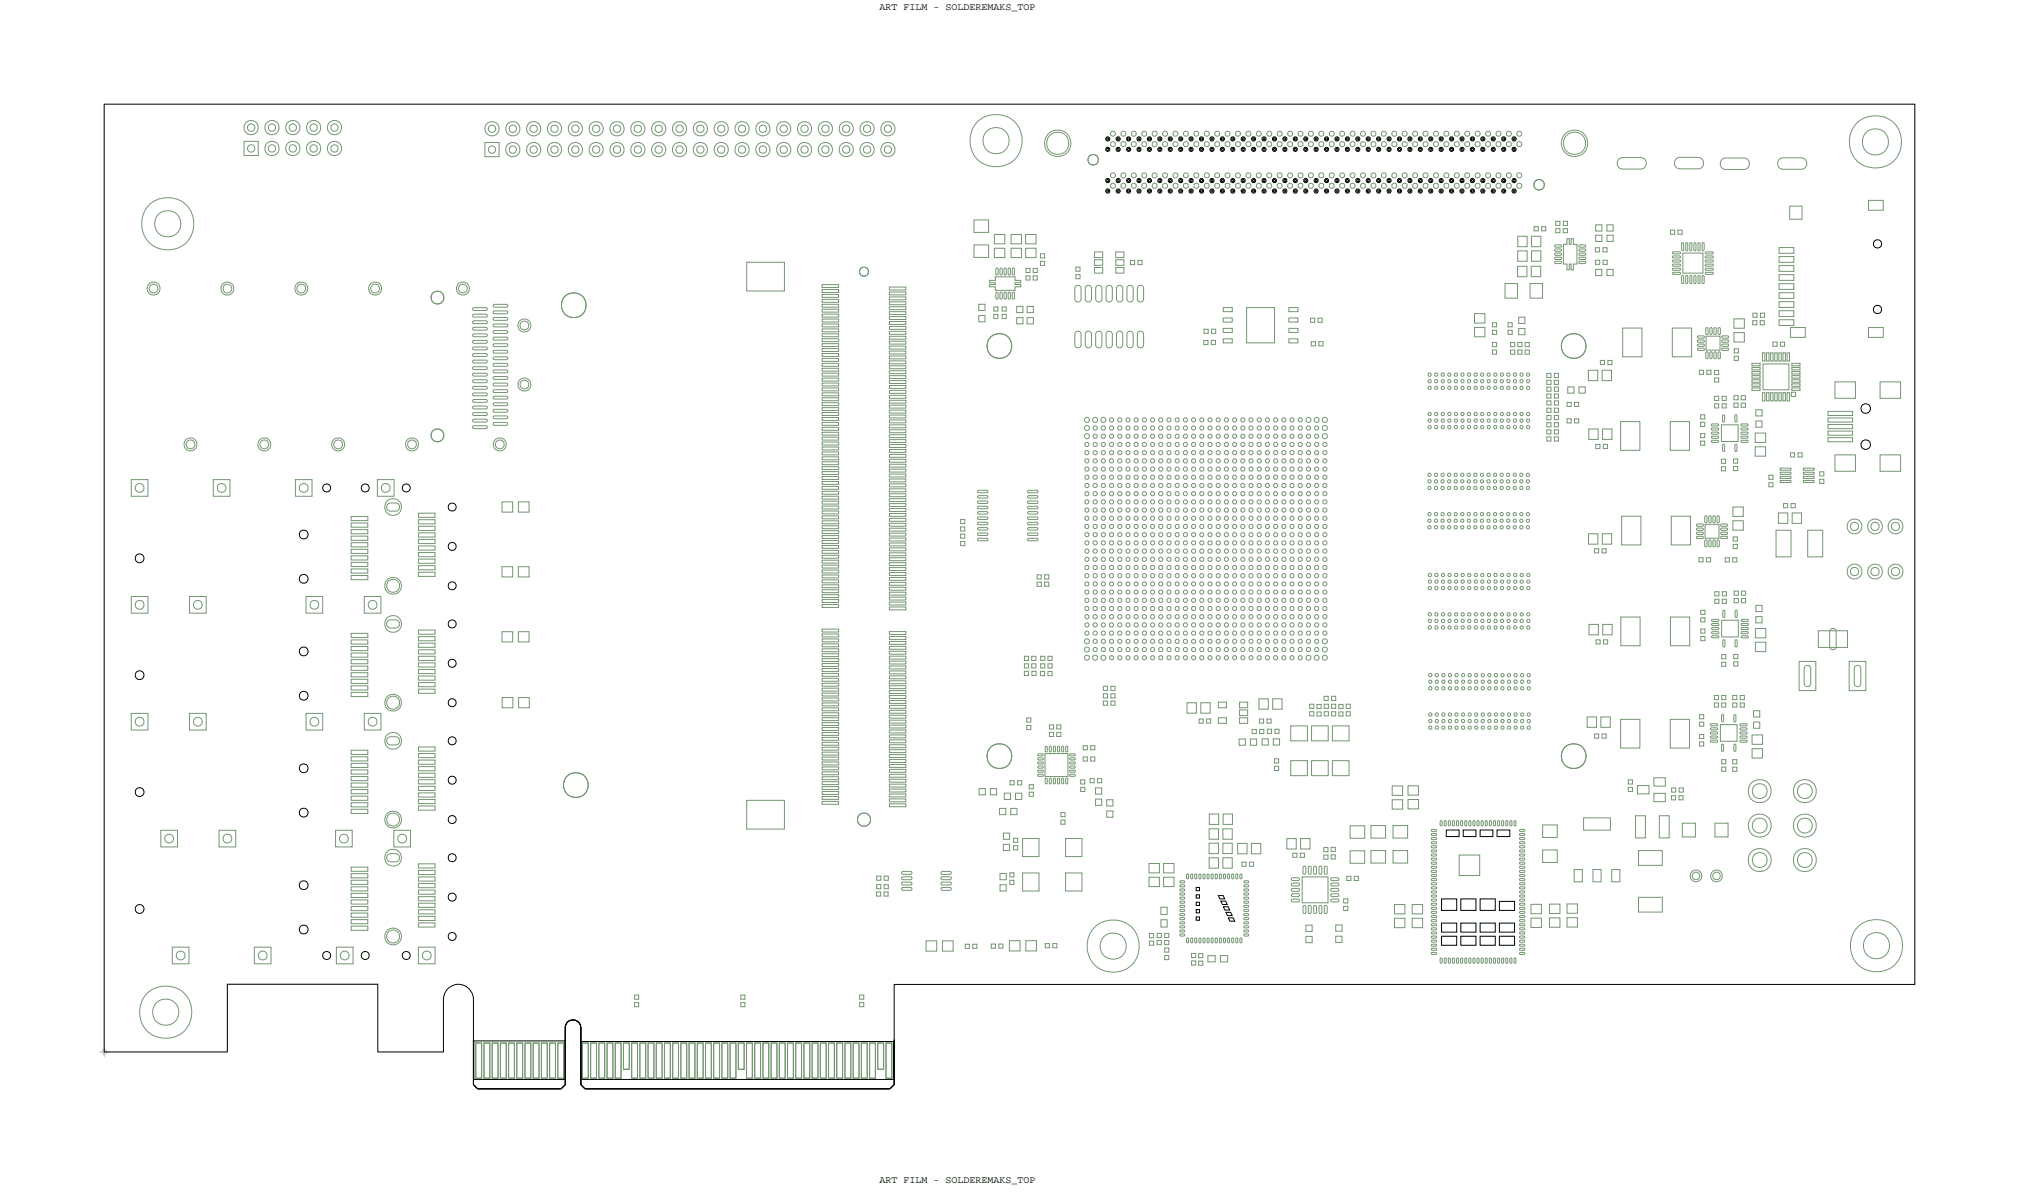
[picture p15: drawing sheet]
<svg xmlns="http://www.w3.org/2000/svg" width="246mm" height="145mm" viewBox="0 0 246 145" stroke-linecap="round" stroke-linejoin="round" font-family="sans-serif">
<defs><g id="words">
<g font-size="1.2">
<text x="107.2" y="1.2">ART FILM - SOLDEREMAKS_TOP</text>
<text x="107.2" y="144.2">ART FILM - SOLDEREMAKS_TOP</text>
</g>
</g></defs>
<!-- layer: Drawing Origin -->
<path d="M12.1 128.2h1.2M12.5 128l.2-.1 .2 .1 .1 .2-.1 .3h-.2h-.2l-.1-.3zM12.7 127.6v1.3" fill="none" stroke="#ff79cb" stroke-width=".12"/>
<!-- layer: Nets -->
<g fill="none" stroke="#749671" stroke-width=".12">
<path d="M29.7 17.2h1.8v1.8h-1.8zM59.1 17.4h1.7v1.7h-1.7zM135.4 17.4l.3-.1 .2 .1 .1 .2-.1 .2-.2 .1-.3-.1v-.2zM135.4 16.1l.3-.1 .2 .1 .1 .2-.1 .2-.2 .1-.3-.1v-.2zM136.7 16.1l.2-.1 .3 .1v.2v.2l-.3 .1-.2-.1-.1-.2zM136.7 17.4l.2-.1 .3 .1v.2v.2l-.3 .1-.2-.1-.1-.2zM138 16.1l.2-.1 .2 .1 .1 .2-.1 .2-.2 .1-.2-.1-.1-.2zM138 17.4l.2-.1 .2 .1 .1 .2-.1 .2-.2 .1-.2-.1-.1-.2zM139.2 16.1l.3-.1 .2 .1 .1 .2-.1 .2-.2 .1-.3-.1v-.2zM139.2 17.4l.3-.1 .2 .1 .1 .2-.1 .2-.2 .1-.3-.1v-.2zM140.5 17.4l.2-.1 .3 .1v.2v.2l-.3 .1-.2-.1-.1-.2zM140.5 16.1l.2-.1 .3 .1v.2v.2l-.3 .1-.2-.1-.1-.2z"/>
<path d="M141.8 16.1l.2-.1 .2 .1 .1 .2-.1 .2-.2 .1-.2-.1-.1-.2zM141.8 17.4l.2-.1 .2 .1 .1 .2-.1 .2-.2 .1-.2-.1-.1-.2zM143.1 16.1l.2-.1 .2 .1 .1 .2-.1 .2-.2 .1-.2-.1-.1-.2zM143.1 17.4l.2-.1 .2 .1 .1 .2-.1 .2-.2 .1-.2-.1-.1-.2zM144.3 17.4l.3-.1 .2 .1 .1 .2-.1 .2-.2 .1-.3-.1-.1-.2zM144.3 16.1l.3-.1 .2 .1 .1 .2-.1 .2-.2 .1-.3-.1-.1-.2zM145.6 16.1l.2-.1 .2 .1 .1 .2-.1 .2-.2 .1-.2-.1-.1-.2zM145.6 17.4l.2-.1 .2 .1 .1 .2-.1 .2-.2 .1-.2-.1-.1-.2zM146.9 16.1l.2-.1 .2 .1 .1 .2-.1 .2-.2 .1-.2-.1-.1-.2zM146.9 17.4l.2-.1 .2 .1 .1 .2-.1 .2-.2 .1-.2-.1-.1-.2zM148.1 17.4l.3-.1 .2 .1 .1 .2-.1 .2-.2 .1-.3-.1v-.2zM148.1 16.1l.3-.1 .2 .1 .1 .2-.1 .2-.2 .1-.3-.1v-.2z"/>
<path d="M149.4 16.1l.2-.1 .3 .1v.2v.2l-.3 .1-.2-.1-.1-.2zM149.4 17.4l.2-.1 .3 .1v.2v.2l-.3 .1-.2-.1-.1-.2zM150.7 16.1l.2-.1 .2 .1 .1 .2-.1 .2-.2 .1-.2-.1-.1-.2zM150.7 17.4l.2-.1 .2 .1 .1 .2-.1 .2-.2 .1-.2-.1-.1-.2zM151.9 17.4l.3-.1 .2 .1 .1 .2-.1 .2-.2 .1-.3-.1v-.2zM151.9 16.1l.3-.1 .2 .1 .1 .2-.1 .2-.2 .1-.3-.1v-.2zM153.2 16.1l.2-.1 .3 .1v.2v.2l-.3 .1-.2-.1-.1-.2zM153.2 17.4l.2-.1 .3 .1v.2v.2l-.3 .1-.2-.1-.1-.2zM154.5 16.1l.2-.1 .2 .1 .1 .2-.1 .2-.2 .1-.2-.1-.1-.2zM154.5 17.4l.2-.1 .2 .1 .1 .2-.1 .2-.2 .1-.2-.1-.1-.2zM155.8 17.4l.2-.1 .2 .1 .1 .2-.1 .2-.2 .1-.2-.1-.1-.2zM155.8 16.1l.2-.1 .2 .1 .1 .2-.1 .2-.2 .1-.2-.1-.1-.2z"/>
<path d="M157 16.1l.3-.1 .2 .1 .1 .2-.1 .2-.2 .1-.3-.1-.1-.2zM157 17.4l.3-.1 .2 .1 .1 .2-.1 .2-.2 .1-.3-.1-.1-.2zM158.3 16.1l.2-.1 .2 .1 .1 .2-.1 .2-.2 .1-.2-.1-.1-.2zM158.3 17.4l.2-.1 .2 .1 .1 .2-.1 .2-.2 .1-.2-.1-.1-.2zM159.6 17.4l.2-.1 .2 .1 .1 .2-.1 .2-.2 .1-.2-.1-.1-.2zM159.6 16.1l.2-.1 .2 .1 .1 .2-.1 .2-.2 .1-.2-.1-.1-.2zM160.8 16.1l.3-.1 .2 .1 .1 .2-.1 .2-.2 .1-.3-.1v-.2zM160.8 17.4l.3-.1 .2 .1 .1 .2-.1 .2-.2 .1-.3-.1v-.2zM162.1 16.1l.2-.1 .3 .1v.2v.2l-.3 .1-.2-.1-.1-.2zM162.1 17.4l.2-.1 .3 .1v.2v.2l-.3 .1-.2-.1-.1-.2zM163.4 17.4l.2-.1 .2 .1 .1 .2-.1 .2-.2 .1-.2-.1-.1-.2zM163.4 16.1l.2-.1 .2 .1 .1 .2-.1 .2-.2 .1-.2-.1-.1-.2z"/>
<path d="M164.6 16.1l.3-.1 .2 .1 .1 .2-.1 .2-.2 .1-.3-.1v-.2zM164.6 17.4l.3-.1 .2 .1 .1 .2-.1 .2-.2 .1-.3-.1v-.2zM165.9 16.1l.2-.1 .3 .1v.2v.2l-.3 .1-.2-.1-.1-.2zM165.9 17.4l.2-.1 .3 .1v.2v.2l-.3 .1-.2-.1-.1-.2zM167.2 17.4l.2-.1 .2 .1 .1 .2-.1 .2-.2 .1-.2-.1-.1-.2zM167.2 16.1l.2-.1 .2 .1 .1 .2-.1 .2-.2 .1-.2-.1-.1-.2zM168.5 16.1l.2-.1 .2 .1 .1 .2-.1 .2-.2 .1-.2-.1-.1-.2zM168.5 17.4l.2-.1 .2 .1 .1 .2-.1 .2-.2 .1-.2-.1-.1-.2zM169.7 16.1l.3-.1 .2 .1 .1 .2-.1 .2-.2 .1-.3-.1-.1-.2zM169.7 17.4l.3-.1 .2 .1 .1 .2-.1 .2-.2 .1-.3-.1-.1-.2zM171 17.4l.2-.1 .2 .1 .1 .2-.1 .2-.2 .1-.2-.1-.1-.2zM171 16.1l.2-.1 .2 .1 .1 .2-.1 .2-.2 .1-.2-.1-.1-.2z"/>
<path d="M172.3 16.1l.2-.1 .2 .1 .1 .2-.1 .2-.2 .1-.2-.1-.1-.2zM172.3 17.4l.2-.1 .2 .1 .1 .2-.1 .2-.2 .1-.2-.1-.1-.2zM173.5 17.4l.3-.1 .2 .1 .1 .2-.1 .2-.2 .1-.3-.1v-.2zM173.5 16.1l.3-.1 .2 .1 .1 .2-.1 .2-.2 .1-.3-.1v-.2zM174.8 17.4l.2-.1 .3 .1v.2v.2l-.3 .1-.2-.1-.1-.2zM174.8 16.1l.2-.1 .3 .1v.2v.2l-.3 .1-.2-.1-.1-.2zM176.1 16.1l.2-.1 .2 .1 .1 .2-.1 .2-.2 .1-.2-.1-.1-.2zM176.1 17.4l.2-.1 .2 .1 .1 .2-.1 .2-.2 .1-.2-.1-.1-.2zM177.3 17.4l.3-.1 .2 .1 .1 .2-.1 .2-.2 .1-.3-.1v-.2zM177.3 16.1l.3-.1 .2 .1 .1 .2-.1 .2-.2 .1-.3-.1v-.2zM178.6 17.4l.2-.1 .3 .1v.2v.2l-.3 .1-.2-.1-.1-.2zM178.6 16.1l.2-.1 .3 .1v.2v.2l-.3 .1-.2-.1-.1-.2z"/>
<path d="M179.9 16.1l.2-.1 .2 .1 .1 .2-.1 .2-.2 .1-.2-.1-.1-.2zM179.9 17.4l.2-.1 .2 .1 .1 .2-.1 .2-.2 .1-.2-.1-.1-.2zM181.2 16.1l.2-.1 .2 .1 .1 .2-.1 .2-.2 .1-.2-.1-.1-.2zM181.2 17.4l.2-.1 .2 .1 .1 .2-.1 .2-.2 .1-.2-.1-.1-.2zM182.4 17.4l.3-.1 .2 .1 .1 .2-.1 .2-.2 .1-.3-.1-.1-.2zM182.4 16.1l.3-.1 .2 .1 .1 .2-.1 .2-.2 .1-.3-.1-.1-.2zM183.7 17.4l.2-.1 .2 .1 .1 .2-.1 .2-.2 .1-.2-.1-.1-.2zM183.7 16.1l.2-.1 .2 .1 .1 .2-.1 .2-.2 .1-.2-.1-.1-.2zM185 16.1l.2-.1 .2 .1 .1 .2-.1 .2-.2 .1-.2-.1-.1-.2zM185 17.4l.2-.1 .2 .1 .1 .2-.1 .2-.2 .1-.2-.1-.1-.2zM197.4 19.3l.4-.1h2.2a.7 .7 0 0 1 .7 .7 .7 .7 0 0 1-.7 .7h-2.2a.7 .7 0 0 1-.7-.5 .7 .7 0 0 1 .3-.8zM204.4 19.3l.4-.1h2.2a.7 .7 0 0 1 .7 .7 .7 .7 0 0 1-.7 .7h-2.2a.7 .7 0 0 1-.7-.5 .7 .7 0 0 1 .3-.8z"/>
<path d="M210 19.4l.4-.1h2.1a.7 .7 0 0 1 .7 .7 .7 .7 0 0 1-.7 .7h-2.1a.7 .7 0 0 1-.7-.5 .7 .7 0 0 1 .3-.8zM217 19.3l.4-.1h2.1a.7 .7 0 0 1 .7 .7 .7 .7 0 0 1-.7 .7h-2.1a.7 .7 0 0 1-.7-.5 .7 .7 0 0 1 .3-.8zM57.6 40l.2-.1h1.4l.2 .1v.2l-.2 .1h-1.4l-.2-.1zM57.6 37.6l.2-.1h1.4l.2 .1v.2l-.2 .1h-1.4l-.2-.1zM57.6 38.4l.2-.1h1.4l.2 .1v.2l-.2 .1h-1.4l-.2-.1zM57.6 39.2l.2-.1h1.4l.2 .1v.2l-.2 .1h-1.4l-.2-.1zM60.1 39.6l.2-.1h1.4l.2 .1v.2l-.2 .1h-1.4l-.2-.1zM60.1 37.2l.2-.1h1.4l.2 .1v.2l-.2 .1h-1.4l-.2-.1zM60.1 38l.2-.1h1.4l.2 .1v.2l-.2 .1h-1.4l-.2-.1zM60.1 38.8l.2-.1h1.4l.2 .1v.2l-.2 .1h-1.4l-.2-.1zM91 32h4.6v3.5h-4.6zM100.2 38.3h2v.4h-2z"/>
<path d="M100.2 37.7h2v.4h-2zM100.2 39.5h2v.4h-2zM100.2 36.5h2v.4h-2zM100.2 34.7h2v.4h-2zM100.2 35.3h2v.4h-2zM100.2 35.9h2v.4h-2zM100.2 38.9h2v.4h-2zM100.2 37.1h2v.4h-2zM108.4 36.2h2v.4h-2zM108.4 38.6h2v.4h-2zM108.4 38h2v.4h-2zM108.4 39.8h2v.4h-2z"/>
<path d="M108.4 35h2v.4h-2zM108.4 39.2h2v.4h-2zM108.4 35.6h2v.4h-2zM108.4 36.8h2v.4h-2zM108.4 37.4h2v.4h-2zM118.7 29.9h1.8v1.5h-1.8zM118.7 26.8h1.8v1.5h-1.8zM119.3 37.1h.8v.8h-.8zM119.3 38.5h.8v.7h-.8zM120.6 34.2h.7v-.5h2.4v.5h.7v.3h-.7v.2h.7v.3h-.7v.4h-2.4v-.4h-.7v-.3h.7v-.2h-.7zM121.1 37.4h.5v.5h-.5zM121.1 38.3h.5v.5h-.5z"/>
<path d="M121.2 30.3h1.3v1.1h-1.3zM121.2 28.6h1.3v1.1h-1.3zM121.5 32.7h.1l.1 .1-.1 .7h-.1l-.1-.1zM121.5 35.6h.1l.1 .2-.1 .7h-.1l-.1-.2zM122 35.6h.1l.1 .2-.1 .7h-.1l-.1-.2zM122 32.7h.1l.1 .1-.1 .7h-.1l-.1-.1zM122.1 38.3h.6v.5h-.6zM122.1 37.4h.6v.5h-.6zM122.5 32.7h.1l.1 .1-.1 .7h-.1l-.1-.1zM122.5 35.6h.1l.1 .2-.1 .7h-.1l-.1-.2zM123 32.7h.1l.1 .1-.1 .7h-.1l-.1-.1zM123 35.6h.1l.1 .2-.1 .7h-.1l-.1-.2z"/>
<path d="M123.2 30.3h1.3v1.1h-1.3zM123.2 28.6h1.3v1.1h-1.3zM123.5 35.6h.1l.1 .2-.1 .7h-.1l-.1-.2zM123.5 32.7h.1l.1 .1-.1 .7h-.1l-.1-.1zM123.9 37.4h.8v.7h-.8zM123.9 38.7h.8v.8h-.8zM125 30.3h1.3v1.1h-1.3zM125 28.6h1.3v1.1h-1.3zM125 33.6h.6v.5h-.6zM125 32.7h.6v.5h-.6zM125.2 37.4h.8v.7h-.8zM125.2 38.7h.8v.8h-.8z"/>
<path d="M125.9 33.6h.5v.5h-.5zM125.9 32.7h.5v.5h-.5zM126.8 30.9h.5v.5h-.5zM126.8 31.9h.5v.5h-.5zM131.1 34.9l.2-.1h.2l.2 .1 .1 .3v1.2l-.1 .3-.2 .1h-.2l-.2-.1-.1-.3v-1.2zM131.1 33.5h.5v.5h-.5zM131.1 32.6h.5v.5h-.5zM132.4 34.9l.2-.1h.2l.2 .1v.3v1.2v.3l-.2 .1h-.2l-.2-.1-.1-.3v-1.2zM133.4 30.7h1v.7h-1zM133.4 32.6h1v.7h-1zM133.4 31.7h1v.6h-1zM133.6 34.9l.2-.1h.2l.2 .1 .1 .3v1.2l-.1 .3-.2 .1h-.2l-.2-.1v-.3v-1.2z"/>
<path d="M134.9 34.9l.2-.1h.2l.2 .1 .1 .3v1.2l-.1 .3-.2 .1h-.2l-.2-.1-.1-.3v-1.2zM135.4 21.2l.3-.1 .2 .1 .1 .2-.1 .2-.2 .1-.3-.1v-.2zM135.4 22.4l.3-.1 .2 .1 .1 .3-.1 .2-.2 .1-.3-.1v-.2zM136 31.7h1v.6h-1zM136 32.6h1v.7h-1zM136 30.7h1v.7h-1zM136.2 34.9l.2-.1h.2l.2 .1 .1 .3v1.2l-.1 .3-.2 .1h-.2l-.2-.1-.1-.3v-1.2zM136.7 22.4l.2-.1 .3 .1v.3v.2l-.3 .1-.2-.1-.1-.2zM136.7 21.2l.2-.1 .3 .1v.2v.2l-.3 .1-.2-.1-.1-.2zM137.4 34.9l.2-.1h.3l.1 .1 .1 .3v1.2l-.1 .3-.1 .1h-.3l-.2-.1v-.3v-1.2zM137.8 31.8h.5v.5h-.5zM138 21.2l.2-.1 .2 .1 .1 .2-.1 .2-.2 .1-.2-.1-.1-.2z"/>
<path d="M138 22.4l.2-.1 .2 .1 .1 .3-.1 .2-.2 .1-.2-.1-.1-.2zM138.7 31.8h.5v.5h-.5zM138.7 34.9l.2-.1h.2l.2 .1 .1 .3v1.2l-.1 .3-.2 .1h-.2l-.2-.1-.1-.3v-1.2zM139.2 22.4l.3-.1 .2 .1 .1 .3-.1 .2-.2 .1-.3-.1v-.2zM139.2 21.2l.3-.1 .2 .1 .1 .2-.1 .2-.2 .1-.3-.1v-.2zM140.5 21.2l.2-.1 .3 .1v.2v.2l-.3 .1-.2-.1-.1-.2zM140.5 22.4l.2-.1 .3 .1v.3v.2l-.3 .1-.2-.1-.1-.2zM141.8 22.4l.2-.1 .2 .1 .1 .3-.1 .2-.2 .1-.2-.1-.1-.2zM141.8 21.2l.2-.1 .2 .1 .1 .2-.1 .2-.2 .1-.2-.1-.1-.2zM143.1 21.2l.2-.1 .2 .1 .1 .2-.1 .2-.2 .1-.2-.1-.1-.2zM143.1 22.4l.2-.1 .2 .1 .1 .3-.1 .2-.2 .1-.2-.1-.1-.2zM144.3 21.2l.3-.1 .2 .1 .1 .2-.1 .2-.2 .1-.3-.1-.1-.2z"/>
<path d="M144.3 22.4l.3-.1 .2 .1 .1 .3-.1 .2-.2 .1-.3-.1-.1-.2zM145.6 21.2l.2-.1 .2 .1 .1 .2-.1 .2-.2 .1-.2-.1-.1-.2zM145.6 22.4l.2-.1 .2 .1 .1 .3-.1 .2-.2 .1-.2-.1-.1-.2zM146.9 22.4l.2-.1 .2 .1 .1 .3-.1 .2-.2 .1-.2-.1-.1-.2zM146.9 21.2l.2-.1 .2 .1 .1 .2-.1 .2-.2 .1-.2-.1-.1-.2zM148.1 22.4l.3-.1 .2 .1 .1 .3-.1 .2-.2 .1-.3-.1v-.2zM148.1 21.2l.3-.1 .2 .1 .1 .2-.1 .2-.2 .1-.3-.1v-.2zM149.1 37.5h1.1v.5h-1.1zM149.1 38.8h1.1v.5h-1.1zM149.4 21.2l.2-.1 .3 .1v.2v.2l-.3 .1-.2-.1-.1-.2zM149.4 22.4l.2-.1 .3 .1v.3v.2l-.3 .1-.2-.1-.1-.2zM150.7 21.2l.2-.1 .2 .1 .1 .2-.1 .2-.2 .1-.2-.1-.1-.2z"/>
<path d="M150.7 22.4l.2-.1 .2 .1 .1 .3-.1 .2-.2 .1-.2-.1-.1-.2zM151.9 21.2l.3-.1 .2 .1 .1 .2-.1 .2-.2 .1-.3-.1v-.2zM151.9 22.4l.3-.1 .2 .1 .1 .3-.1 .2-.2 .1-.3-.1v-.2zM152 37.5h3.4v4.3h-3.4zM153.2 21.2l.2-.1 .3 .1v.2v.2l-.3 .1-.2-.1-.1-.2zM153.2 22.4l.2-.1 .3 .1v.3v.2l-.3 .1-.2-.1-.1-.2zM154.5 21.2l.2-.1 .2 .1 .1 .2-.1 .2-.2 .1-.2-.1-.1-.2zM154.5 22.4l.2-.1 .2 .1 .1 .3-.1 .2-.2 .1-.2-.1-.1-.2zM155.8 21.2l.2-.1 .2 .1 .1 .2-.1 .2-.2 .1-.2-.1-.1-.2zM155.8 22.4l.2-.1 .2 .1 .1 .3-.1 .2-.2 .1-.2-.1-.1-.2zM157 22.4l.3-.1 .2 .1 .1 .3-.1 .2-.2 .1-.3-.1-.1-.2zM157 21.2l.3-.1 .2 .1 .1 .2-.1 .2-.2 .1-.3-.1-.1-.2z"/>
<path d="M157.1 38.8h1.1v.5h-1.1zM157.1 37.5h1.1v.5h-1.1zM158.3 22.4l.2-.1 .2 .1 .1 .3-.1 .2-.2 .1-.2-.1-.1-.2zM158.3 21.2l.2-.1 .2 .1 .1 .2-.1 .2-.2 .1-.2-.1-.1-.2zM159.6 21.2l.2-.1 .2 .1 .1 .2-.1 .2-.2 .1-.2-.1-.1-.2zM159.6 22.4l.2-.1 .2 .1 .1 .3-.1 .2-.2 .1-.2-.1-.1-.2zM159.7 38.8h.5v.5h-.5zM160.7 38.8h.5v.5h-.5zM160.8 21.2l.3-.1 .2 .1 .1 .2-.1 .2-.2 .1-.3-.1v-.2zM160.8 22.4l.3-.1 .2 .1 .1 .3-.1 .2-.2 .1-.3-.1v-.2zM162.1 22.4l.2-.1 .3 .1v.3v.2l-.3 .1-.2-.1-.1-.2zM162.1 21.2l.2-.1 .3 .1v.2v.2l-.3 .1-.2-.1-.1-.2z"/>
<path d="M163.4 21.2l.2-.1 .2 .1 .1 .2-.1 .2-.2 .1-.2-.1-.1-.2zM163.4 22.4l.2-.1 .2 .1 .1 .3-.1 .2-.2 .1-.2-.1-.1-.2zM164.6 21.2l.3-.1 .2 .1 .1 .2-.1 .2-.2 .1-.3-.1v-.2zM164.6 22.4l.3-.1 .2 .1 .1 .3-.1 .2-.2 .1-.3-.1v-.2zM165.9 21.2l.2-.1 .3 .1v.2v.2l-.3 .1-.2-.1-.1-.2zM165.9 22.4l.2-.1 .3 .1v.3v.2l-.3 .1-.2-.1-.1-.2zM167.2 21.2l.2-.1 .2 .1 .1 .2-.1 .2-.2 .1-.2-.1-.1-.2zM167.2 22.4l.2-.1 .2 .1 .1 .3-.1 .2-.2 .1-.2-.1-.1-.2zM168.5 21.2l.2-.1 .2 .1 .1 .2-.1 .2-.2 .1-.2-.1-.1-.2zM168.5 22.4l.2-.1 .2 .1 .1 .3-.1 .2-.2 .1-.2-.1-.1-.2zM169.7 21.2l.3-.1 .2 .1 .1 .2-.1 .2-.2 .1-.3-.1-.1-.2zM169.7 22.4l.3-.1 .2 .1 .1 .3-.1 .2-.2 .1-.3-.1-.1-.2z"/>
<path d="M171 21.2l.2-.1 .2 .1 .1 .2-.1 .2-.2 .1-.2-.1-.1-.2zM171 22.4l.2-.1 .2 .1 .1 .3-.1 .2-.2 .1-.2-.1-.1-.2zM172.3 21.2l.2-.1 .2 .1 .1 .2-.1 .2-.2 .1-.2-.1-.1-.2zM172.3 22.4l.2-.1 .2 .1 .1 .3-.1 .2-.2 .1-.2-.1-.1-.2zM173.5 22.4l.3-.1 .2 .1 .1 .3-.1 .2-.2 .1-.3-.1v-.2zM173.5 21.2l.3-.1 .2 .1 .1 .2-.1 .2-.2 .1-.3-.1v-.2zM174.8 21.2l.2-.1 .3 .1v.2v.2l-.3 .1-.2-.1-.1-.2zM174.8 22.4l.2-.1 .3 .1v.3v.2l-.3 .1-.2-.1-.1-.2zM176.1 21.2l.2-.1 .2 .1 .1 .2-.1 .2-.2 .1-.2-.1-.1-.2zM176.1 22.4l.2-.1 .2 .1 .1 .3-.1 .2-.2 .1-.2-.1-.1-.2zM177.3 22.4l.3-.1 .2 .1 .1 .3-.1 .2-.2 .1-.3-.1v-.2zM177.3 21.2l.3-.1 .2 .1 .1 .2-.1 .2-.2 .1-.3-.1v-.2z"/>
<path d="M178.6 22.4l.2-.1 .3 .1v.3v.2l-.3 .1-.2-.1-.1-.2zM178.6 21.2l.2-.1 .3 .1v.2v.2l-.3 .1-.2-.1-.1-.2zM179.7 39.9h1.3v1.2h-1.3zM179.7 38.2h1.3v1.2h-1.3zM179.9 21.2l.2-.1 .2 .1 .1 .2-.1 .2-.2 .1-.2-.1-.1-.2zM179.9 22.4l.2-.1 .2 .1 .1 .3-.1 .2-.2 .1-.2-.1-.1-.2zM181.2 21.2l.2-.1 .2 .1 .1 .2-.1 .2-.2 .1-.2-.1-.1-.2zM181.2 22.4l.2-.1 .2 .1 .1 .3-.1 .2-.2 .1-.2-.1-.1-.2zM181.9 39.3h.5v.6h-.5zM182.4 22.4l.3-.1 .2 .1 .1 .3-.1 .2-.2 .1-.3-.1-.1-.2zM182.4 21.2l.3-.1 .2 .1 .1 .2-.1 .2-.2 .1-.3-.1-.1-.2zM183.5 34.6h1.5v1.7h-1.5z"/>
<path d="M183.7 22.4l.2-.1 .2 .1 .1 .3-.1 .2-.2 .1-.2-.1-.1-.2zM183.7 21.2l.2-.1 .2 .1 .1 .2-.1 .2-.2 .1-.2-.1-.1-.2zM183.8 39.3h.5v.6h-.5zM185 22.4l.2-.1 .2 .1 .1 .3-.1 .2-.2 .1-.2-.1-.1-.2zM185 21.2l.2-.1 .2 .1 .1 .2-.1 .2-.2 .1-.2-.1-.1-.2zM185 32.5h1.1v1.2h-1.1zM185 28.8h1.1v1.3h-1.1zM185 30.6h1.1v1.3h-1.1zM185.1 38.7h.8v.7h-.8zM186.5 34.6h1.5v1.7h-1.5zM186.7 32.5h1.1v1.2h-1.1zM186.7 28.8h1.1v1.3h-1.1z"/>
<path d="M186.7 30.6h1.1v1.3h-1.1zM187 27.6h.5v.5h-.5zM187.9 27.6h.5v.5h-.5zM189.5 30.4h.7h.1v.2h-.7h-.1zM189.5 30.9h.7h.1v.2h-.7h-.1zM189.5 31.9h.7h.1v.2h-.7h-.1zM189.5 31.4h.7h.1v.2h-.7h-.1zM189.5 29.9h.7h.1v.2h-.7h-.1zM189.6 27.9h.5v.5h-.5zM189.6 27h.5v.5h-.5zM190.6 27.9h.5v.5h-.5zM190.6 27h.5v.5h-.5z"/>
<path d="M191 29.1h.3v.7h.2v-.7h.3v.7h.4v2.4h-.4v.7h-.3v-.7h-.2v.7h-.3v-.7h-.4v-2.4h.4zM192.5 31.4h.7h.1v.2h-.7h-.1zM192.5 29.9h.7h.1v.2h-.7h-.1zM192.5 30.9h.7h.1v.2h-.7h-.1zM192.5 30.4h.7h.1v.2h-.7h-.1zM192.5 31.9h.7h.1v.2h-.7h-.1zM194.5 30.2h.5v.5h-.5zM194.5 31.7h.5v.5h-.5zM194.5 28.7h.8v.7h-.8zM194.5 27.4h.8v.8h-.8zM194.5 32.8h.8v.8h-.8zM195.4 30.2h.5v.5h-.5z"/>
<path d="M195.4 31.7h.5v.5h-.5zM195.9 28.7h.7v.7h-.7zM195.9 32.8h.7v.8h-.7zM195.9 27.4h.7v.8h-.7zM197.8 40h2.3v3.5h-2.3zM203.6 28.1h.5v.5h-.5zM203.8 40h2.4v3.5h-2.4zM203.9 31.3l.8-.1 .1 .1v.1l-.8 .1-.1-.1zM203.9 32.3l.8-.1 .1 .1v.1l-.8 .1-.1-.1zM203.9 33.3l.8-.1 .1 .1v.1l-.8 .1-.1-.1zM203.9 30.8l.8-.1 .1 .1v.1l-.8 .1-.1-.1zM203.9 31.8l.8-.1 .1 .1v.1l-.8 .1-.1-.1z"/>
<path d="M203.9 32.8l.8-.1 .1 .1v.1l-.8 .1-.1-.1zM204.5 28.1h.5v.5h-.5zM205 29.6h.2v.1v.9h-.2v-.1zM205 33.6h.2v.1v.9h-.2v-.1zM205.1 30.9h2.5v2.4h-2.5zM205.5 33.6h.2v.1v.9h-.2v-.1zM205.5 29.6h.2v.1v.9h-.2v-.1zM206 29.6h.2v.1v.9h-.2v-.1zM206 33.6h.2v.1v.9h-.2v-.1zM206.5 29.6h.2v.1v.9h-.2v-.1zM206.5 33.6h.2v.1v.9h-.2v-.1zM207 33.6h.2v.1v.9h-.2v-.1z"/>
<path d="M207 29.6h.2v.1v.9h-.2v-.1zM207.5 33.6h.2v.1v.9h-.2v-.1zM207.5 29.6h.2v.1v.9h-.2v-.1zM207.9 31.3l.8-.1 .1 .1v.1l-.8 .1-.1-.1zM207.9 33.3l.8-.1 .1 .1v.1l-.8 .1-.1-.1zM207.9 32.8l.8-.1 .1 .1v.1l-.8 .1-.1-.1zM207.9 32.3l.8-.1 .1 .1v.1l-.8 .1-.1-.1zM207.9 30.8l.8-.1 .1 .1v.1l-.8 .1-.1-.1zM207.9 31.8l.8-.1 .1 .1v.1l-.8 .1-.1-.1zM208 40h.1l.1 .1-.1 .7h-.1l-.1-.2zM208.5 40h.1l.1 .1-.1 .7h-.1l-.1-.2zM209 40h.1l.1 .1-.1 .7h-.1l-.1-.2z"/>
<path d="M209.5 40h.1l.1 .1-.1 .7h-.1l-.1-.2zM211.4 38.9h1.2v1.1h-1.2zM213.6 39.1h.5v.5h-.5zM213.7 38.2h.5v.5h-.5zM214.6 39.1h.5v.5h-.5zM214.6 38.2h.5v.5h-.5zM216.9 33.5h1.8v.7h-1.8zM216.9 35.7h1.8v.7h-1.8zM216.9 31.3h1.8v.7h-1.8zM216.9 39h1.8v.7h-1.8zM216.9 32.4h1.8v.7h-1.8zM216.9 34.6h1.8v.7h-1.8z"/>
<path d="M216.9 36.8h1.8v.7h-1.8zM216.9 37.9h1.8v.7h-1.8zM216.9 30.2h1.8v.7h-1.8zM218.2 25.1h1.5v1.6h-1.5zM218.3 39.9h1.8v1.2h-1.8zM227.8 39.9h1.8v1.2h-1.8zM227.8 24.4h1.8v1.2h-1.8zM16 58.5h2v2h-2zM26 58.5h2v2h-2zM36 58.5h2v2h-2zM46 58.5h2v2h-2zM57.6 52l.2-.1h1.4l.2 .1v.2l-.2 .1h-1.4l-.2-.1z"/>
<path d="M57.6 49.6l.2-.1h1.4l.2 .1v.2l-.2 .1h-1.4l-.2-.1zM57.6 47.2l.2-.1h1.4l.2 .1v.2l-.2 .1h-1.4l-.2-.1zM57.6 42.4l.2-.1h1.4l.2 .1v.2l-.2 .1h-1.4l-.2-.1zM57.6 51.2l.2-.1h1.4l.2 .1v.2l-.2 .1h-1.4l-.2-.1zM57.6 50.4l.2-.1h1.4l.2 .1v.2l-.2 .1h-1.4l-.2-.1zM57.6 48.8l.2-.1h1.4l.2 .1v.2l-.2 .1h-1.4l-.2-.1zM57.6 48l.2-.1h1.4l.2 .1v.2l-.2 .1h-1.4l-.2-.1zM57.6 40.8l.2-.1h1.4l.2 .1v.2l-.2 .1h-1.4l-.2-.1zM57.6 41.6l.2-.1h1.4l.2 .1v.2l-.2 .1h-1.4l-.2-.1zM57.6 43.2l.2-.1h1.4l.2 .1v.2l-.2 .1h-1.4l-.2-.1zM57.6 44l.2-.1h1.4l.2 .1v.2l-.2 .1h-1.4l-.2-.1zM57.6 45.6l.2-.1h1.4l.2 .1v.2l-.2 .1h-1.4l-.2-.1z"/>
<path d="M57.6 46.4l.2-.1h1.4l.2 .1v.2l-.2 .1h-1.4l-.2-.1zM57.6 44.8l.2-.1h1.4l.2 .1v.2l-.2 .1h-1.4l-.2-.1zM60.1 51.6l.2-.1h1.4l.2 .1v.2l-.2 .1h-1.4l-.2-.1zM60.1 46.8l.2-.1h1.4l.2 .1v.2l-.2 .1h-1.4l-.2-.1zM60.1 49.2l.2-.1h1.4l.2 .1v.2l-.2 .1h-1.4l-.2-.1zM60.1 42l.2-.1h1.4l.2 .1v.2l-.2 .1h-1.4l-.2-.1zM60.1 50.8l.2-.1h1.4l.2 .1v.2l-.2 .1h-1.4l-.2-.1zM60.1 50l.2-.1h1.4l.2 .1v.2l-.2 .1h-1.4l-.2-.1zM60.1 40.4l.2-.1h1.4l.2 .1v.2l-.2 .1h-1.4l-.2-.1zM60.1 41.2l.2-.1h1.4l.2 .1v.2l-.2 .1h-1.4l-.2-.1zM60.1 48.4l.2-.1h1.4l.2 .1v.2l-.2 .1h-1.4l-.2-.1zM60.1 47.6l.2-.1h1.4l.2 .1v.2l-.2 .1h-1.4l-.2-.1z"/>
<path d="M60.1 45.2l.2-.1h1.4l.2 .1v.2l-.2 .1h-1.4l-.2-.1zM60.1 42.8l.2-.1h1.4l.2 .1v.2l-.2 .1h-1.4l-.2-.1zM60.1 46l.2-.1h1.4l.2 .1v.2l-.2 .1h-1.4l-.2-.1zM60.1 43.6l.2-.1h1.4l.2 .1v.2l-.2 .1h-1.4l-.2-.1zM60.1 44.4l.2-.1h1.4l.2 .1v.2l-.2 .1h-1.4l-.2-.1zM100.2 58.7h2v.4h-2zM100.2 56.9h2v.4h-2zM100.2 56.3h2v.4h-2zM100.2 53.9h2v.4h-2zM100.2 53.3h2v.4h-2zM100.2 52.1h2v.4h-2zM100.2 51.5h2v.4h-2z"/>
<path d="M100.2 48.5h2v.4h-2zM100.2 47.9h2v.4h-2zM100.2 46.7h2v.4h-2zM100.2 46.1h2v.4h-2zM100.2 43.7h2v.4h-2zM100.2 43.1h2v.4h-2zM100.2 41.9h2v.4h-2zM100.2 41.3h2v.4h-2zM100.2 55.1h2v.4h-2zM100.2 44.9h2v.4h-2zM100.2 50.3h2v.4h-2zM100.2 49.7h2v.4h-2z"/>
<path d="M100.2 40.1h2v.4h-2zM100.2 59.9h2v.4h-2zM100.2 58.1h2v.4h-2zM100.2 59.3h2v.4h-2zM100.2 55.7h2v.4h-2zM100.2 57.5h2v.4h-2zM100.2 52.7h2v.4h-2zM100.2 54.5h2v.4h-2zM100.2 47.3h2v.4h-2zM100.2 49.1h2v.4h-2zM100.2 50.9h2v.4h-2zM100.2 42.5h2v.4h-2z"/>
<path d="M100.2 44.3h2v.4h-2zM100.2 45.5h2v.4h-2zM100.2 40.7h2v.4h-2zM108.4 59h2v.4h-2zM108.4 57.2h2v.4h-2zM108.4 56.6h2v.4h-2zM108.4 53.6h2v.4h-2zM108.4 53h2v.4h-2zM108.4 51.8h2v.4h-2zM108.4 51.2h2v.4h-2zM108.4 48.8h2v.4h-2zM108.4 48.2h2v.4h-2z"/>
<path d="M108.4 47h2v.4h-2zM108.4 46.4h2v.4h-2zM108.4 43.4h2v.4h-2zM108.4 42.8h2v.4h-2zM108.4 41.6h2v.4h-2zM108.4 41h2v.4h-2zM108.4 50h2v.4h-2zM108.4 55.4h2v.4h-2zM108.4 54.8h2v.4h-2zM108.4 45.2h2v.4h-2zM108.4 44.6h2v.4h-2zM108.4 59.6h2v.4h-2z"/>
<path d="M108.4 58.4h2v.4h-2zM108.4 56h2v.4h-2zM108.4 57.8h2v.4h-2zM108.4 52.4h2v.4h-2zM108.4 54.2h2v.4h-2zM108.4 47.6h2v.4h-2zM108.4 49.4h2v.4h-2zM108.4 50.6h2v.4h-2zM108.4 44h2v.4h-2zM108.4 45.8h2v.4h-2zM108.4 40.4h2v.4h-2zM108.4 42.2h2v.4h-2z"/>
<path d="M119.2 59.9l.1-.1h1l.1 .1v.1l-.1 .1h-1l-.1-.1zM125.3 59.9l.1-.1h1l.1 .1v.1l-.1 .1h-1l-.1-.1zM131.1 40.5l.2-.1h.2l.2 .1 .1 .3v1.2l-.1 .3-.2 .1h-.2l-.2-.1-.1-.3v-1.2zM132.3 51l.2-.1 .2 .1 .1 .2-.1 .2-.2 .1-.2-.1-.1-.2zM132.3 53l.2-.1 .2 .1 .1 .2-.1 .2-.2 .1-.2-.1-.1-.2zM132.3 52l.2-.1 .2 .1 .1 .2-.1 .2-.2 .1-.2-.1-.1-.2zM132.3 58l.2-.1 .2 .1v.2v.2h-.2h-.2l-.1-.2zM132.3 54l.2-.1 .2 .1v.2v.2h-.2h-.2l-.1-.2zM132.3 56l.2-.1 .2 .1v.2v.2h-.2h-.2l-.1-.2zM132.3 55l.2-.1 .2 .1v.2v.2h-.2h-.2l-.1-.2zM132.3 57l.2-.1 .2 .1v.2v.2h-.2h-.2l-.1-.2zM132.3 59l.2-.1 .2 .1v.2v.2h-.2h-.2l-.1-.2z"/>
<path d="M132.4 40.5l.2-.1h.2l.2 .1v.3v1.2v.3l-.2 .1h-.2l-.2-.1-.1-.3v-1.2zM133.3 51l.2-.1 .2 .1 .1 .2-.1 .2-.2 .1-.2-.1-.1-.2zM133.3 58l.2-.1 .2 .1v.2v.2h-.2h-.2l-.1-.2zM133.3 57l.2-.1 .2 .1v.2v.2h-.2h-.2l-.1-.2zM133.3 54l.2-.1 .2 .1v.2v.2h-.2h-.2l-.1-.2zM133.3 53l.2-.1 .2 .1v.2v.2h-.2h-.2l-.1-.2zM133.3 52l.2-.1 .2 .1v.2v.2h-.2h-.2l-.1-.2zM133.3 55l.2-.1 .2 .1v.2v.2h-.2h-.2l-.1-.2zM133.3 56l.2-.1 .2 .1v.2v.2h-.2h-.2l-.1-.2zM133.3 59l.2-.1 .2 .1v.2v.2h-.2h-.2l-.1-.2zM133.6 40.5l.2-.1h.2l.2 .1 .1 .3v1.2l-.1 .3-.2 .1h-.2l-.2-.1v-.3v-1.2zM134.3 51l.2-.1 .2 .1 .1 .2-.1 .2-.2 .1-.2-.1-.1-.2z"/>
<path d="M134.3 57l.2-.1 .2 .1v.2v.2h-.2h-.2l-.1-.2zM134.3 55l.2-.1 .2 .1v.2v.2h-.2h-.2l-.1-.2zM134.3 54l.2-.1 .2 .1v.2v.2h-.2h-.2l-.1-.2zM134.3 56l.2-.1 .2 .1v.2v.2h-.2h-.2l-.1-.2zM134.3 52l.2-.1 .2 .1v.2v.2h-.2h-.2l-.1-.2zM134.3 59l.2-.1 .2 .1v.2v.2h-.2h-.2l-.1-.2zM134.3 58l.2-.1 .2 .1v.2v.2h-.2h-.2l-.1-.2zM134.3 53l.2-.1 .2 .1v.2v.2h-.2h-.2l-.1-.2zM134.9 40.5l.2-.1h.2l.2 .1 .1 .3v1.2l-.1 .3-.2 .1h-.2l-.2-.1-.1-.3v-1.2zM135.3 57l.2-.1 .2 .1v.2v.2h-.2h-.2l-.1-.2zM135.3 58l.2-.1 .2 .1v.2v.2h-.2h-.2l-.1-.2zM135.3 55l.2-.1 .2 .1v.2v.2h-.2h-.2l-.1-.2z"/>
<path d="M135.3 54l.2-.1 .2 .1v.2v.2h-.2h-.2l-.1-.2zM135.3 52l.2-.1 .2 .1v.2v.2h-.2h-.2l-.1-.2zM135.3 53l.2-.1 .2 .1v.2v.2h-.2h-.2l-.1-.2zM135.3 59l.2-.1 .2 .1v.2v.2h-.2h-.2l-.1-.2zM135.3 51l.2-.1 .2 .1v.2v.2h-.2h-.2l-.1-.2zM135.3 56l.2-.1 .2 .1v.2v.2h-.2h-.2l-.1-.2zM136.2 40.5l.2-.1h.2l.2 .1 .1 .3v1.2l-.1 .3-.2 .1h-.2l-.2-.1-.1-.3v-1.2zM136.3 57l.2-.1 .2 .1v.2v.2h-.2h-.2l-.1-.2zM136.3 55l.2-.1 .2 .1v.2v.2h-.2h-.2l-.1-.2zM136.3 58l.2-.1 .2 .1v.2v.2h-.2h-.2l-.1-.2zM136.3 52l.2-.1 .2 .1v.2v.2h-.2h-.2l-.1-.2zM136.3 53l.2-.1 .2 .1v.2v.2h-.2h-.2l-.1-.2z"/>
<path d="M136.3 56l.2-.1 .2 .1v.2v.2h-.2h-.2l-.1-.2zM136.3 54l.2-.1 .2 .1v.2v.2h-.2h-.2l-.1-.2zM136.3 51l.2-.1 .2 .1v.2v.2h-.2h-.2l-.1-.2zM136.3 59l.2-.1 .2 .1v.2v.2h-.2h-.2l-.1-.2zM137.3 53l.2-.1 .2 .1v.2v.2h-.2h-.2l-.1-.2zM137.3 51l.2-.1 .2 .1v.2v.2h-.2h-.2l-.1-.2zM137.3 55l.2-.1 .2 .1v.2v.2h-.2h-.2l-.1-.2zM137.3 56l.2-.1 .2 .1v.2v.2h-.2h-.2l-.1-.2zM137.3 54l.2-.1 .2 .1v.2v.2h-.2h-.2l-.1-.2zM137.3 59l.2-.1 .2 .1v.2v.2h-.2h-.2l-.1-.2zM137.3 57l.2-.1 .2 .1v.2v.2h-.2h-.2l-.1-.2zM137.3 58l.2-.1 .2 .1v.2v.2h-.2h-.2l-.1-.2z"/>
<path d="M137.3 52l.2-.1 .2 .1v.2v.2h-.2h-.2l-.1-.2zM137.4 40.5l.2-.1h.3l.1 .1 .1 .3v1.2l-.1 .3-.1 .1h-.3l-.2-.1v-.3v-1.2zM138.3 59l.2-.1 .2 .1v.2v.2h-.2h-.2l-.1-.2zM138.3 58l.2-.1 .2 .1v.2v.2h-.2h-.2l-.1-.2zM138.3 53l.2-.1 .2 .1v.2v.2h-.2h-.2l-.1-.2zM138.3 52l.2-.1 .2 .1v.2v.2h-.2h-.2l-.1-.2zM138.3 51l.2-.1 .2 .1v.2v.2h-.2h-.2l-.1-.2zM138.3 54l.2-.1 .2 .1v.2v.2h-.2h-.2l-.1-.2zM138.3 57l.2-.1 .2 .1v.2v.2h-.2h-.2l-.1-.2zM138.3 56l.2-.1 .2 .1v.2v.2h-.2h-.2l-.1-.2zM138.3 55l.2-.1 .2 .1v.2v.2h-.2h-.2l-.1-.2zM138.7 40.5l.2-.1h.2l.2 .1 .1 .3v1.2l-.1 .3-.2 .1h-.2l-.2-.1-.1-.3v-1.2z"/>
<path d="M139.3 51l.2-.1 .2 .1v.2v.2h-.2h-.2l-.1-.2zM139.3 57l.2-.1 .2 .1v.2v.2h-.2h-.2l-.1-.2zM139.3 54l.2-.1 .2 .1v.2v.2h-.2h-.2l-.1-.2zM139.3 55l.2-.1 .2 .1v.2v.2h-.2h-.2l-.1-.2zM139.3 59l.2-.1 .2 .1v.2v.2h-.2h-.2l-.1-.2zM139.3 53l.2-.1 .2 .1v.2v.2h-.2h-.2l-.1-.2zM139.3 56l.2-.1 .2 .1v.2v.2h-.2h-.2l-.1-.2zM139.3 58l.2-.1 .2 .1v.2v.2h-.2h-.2l-.1-.2zM139.3 52l.2-.1 .2 .1v.2v.2h-.2h-.2l-.1-.2zM140.3 56l.2-.1 .2 .1v.2v.2h-.2h-.2l-.1-.2zM140.3 51l.2-.1 .2 .1v.2v.2h-.2h-.2l-.1-.2zM140.3 52l.2-.1 .2 .1v.2v.2h-.2h-.2l-.1-.2z"/>
<path d="M140.3 57l.2-.1 .2 .1v.2v.2h-.2h-.2l-.1-.2zM140.3 58l.2-.1 .2 .1v.2v.2h-.2h-.2l-.1-.2zM140.3 59l.2-.1 .2 .1v.2v.2h-.2h-.2l-.1-.2zM140.3 55l.2-.1 .2 .1v.2v.2h-.2h-.2l-.1-.2zM140.3 53l.2-.1 .2 .1v.2v.2h-.2h-.2l-.1-.2zM140.3 54l.2-.1 .2 .1v.2v.2h-.2h-.2l-.1-.2zM141.3 59l.2-.1 .2 .1v.2v.2h-.2h-.2l-.1-.2zM141.3 54l.2-.1 .2 .1v.2v.2h-.2h-.2l-.1-.2zM141.3 52l.2-.1 .2 .1v.2v.2h-.2h-.2l-.1-.2zM141.3 53l.2-.1 .2 .1v.2v.2h-.2h-.2l-.1-.2zM141.3 57l.2-.1 .2 .1v.2v.2h-.2h-.2l-.1-.2zM141.3 58l.2-.1 .2 .1v.2v.2h-.2h-.2l-.1-.2z"/>
<path d="M141.3 56l.2-.1 .2 .1v.2v.2h-.2h-.2l-.1-.2zM141.3 55l.2-.1 .2 .1v.2v.2h-.2h-.2l-.1-.2zM141.3 51l.2-.1 .2 .1v.2v.2h-.2h-.2l-.1-.2zM142.3 52l.2-.1 .2 .1v.2v.2h-.2h-.2l-.1-.2zM142.3 57l.2-.1 .2 .1v.2v.2h-.2h-.2l-.1-.2zM142.3 58l.2-.1 .2 .1v.2v.2h-.2h-.2l-.1-.2zM142.3 59l.2-.1 .2 .1v.2v.2h-.2h-.2l-.1-.2zM142.3 56l.2-.1 .2 .1v.2v.2h-.2h-.2l-.1-.2zM142.3 51l.2-.1 .2 .1v.2v.2h-.2h-.2l-.1-.2zM142.3 53l.2-.1 .2 .1v.2v.2h-.2h-.2l-.1-.2zM142.3 54l.2-.1 .2 .1v.2v.2h-.2h-.2l-.1-.2zM142.3 55l.2-.1 .2 .1v.2v.2h-.2h-.2l-.1-.2z"/>
<path d="M143.3 55l.2-.1 .2 .1v.2v.2h-.2h-.2l-.1-.2zM143.3 58l.2-.1 .2 .1v.2v.2h-.2h-.2l-.1-.2zM143.3 59l.2-.1 .2 .1v.2v.2h-.2h-.2l-.1-.2zM143.3 57l.2-.1 .2 .1v.2v.2h-.2h-.2l-.1-.2zM143.3 56l.2-.1 .2 .1v.2v.2h-.2h-.2l-.1-.2zM143.3 51l.2-.1 .2 .1v.2v.2h-.2h-.2l-.1-.2zM143.3 52l.2-.1 .2 .1v.2v.2h-.2h-.2l-.1-.2zM143.3 53l.2-.1 .2 .1v.2v.2h-.2h-.2l-.1-.2zM143.3 54l.2-.1 .2 .1v.2v.2h-.2h-.2l-.1-.2zM144.3 58l.2-.1 .2 .1v.2v.2h-.2h-.2l-.1-.2zM144.3 57l.2-.1 .2 .1v.2v.2h-.2h-.2l-.1-.2zM144.3 59l.2-.1 .2 .1v.2v.2h-.2h-.2l-.1-.2z"/>
<path d="M144.3 55l.2-.1 .2 .1v.2v.2h-.2h-.2l-.1-.2zM144.3 53l.2-.1 .2 .1v.2v.2h-.2h-.2l-.1-.2zM144.3 54l.2-.1 .2 .1v.2v.2h-.2h-.2l-.1-.2zM144.3 51l.2-.1 .2 .1v.2v.2h-.2h-.2l-.1-.2zM144.3 52l.2-.1 .2 .1v.2v.2h-.2h-.2l-.1-.2zM144.3 56l.2-.1 .2 .1v.2v.2h-.2h-.2l-.1-.2zM145.3 51l.2-.1 .2 .1v.2v.2h-.2h-.2l-.1-.2zM145.3 59l.2-.1 .2 .1v.2v.2h-.2h-.2l-.1-.2zM145.3 57l.2-.1 .2 .1v.2v.2h-.2h-.2l-.1-.2zM145.3 54l.2-.1 .2 .1v.2v.2h-.2h-.2l-.1-.2zM145.3 53l.2-.1 .2 .1v.2v.2h-.2h-.2l-.1-.2zM145.3 55l.2-.1 .2 .1v.2v.2h-.2h-.2l-.1-.2z"/>
<path d="M145.3 52l.2-.1 .2 .1v.2v.2h-.2h-.2l-.1-.2zM145.3 56l.2-.1 .2 .1v.2v.2h-.2h-.2l-.1-.2zM145.3 58l.2-.1 .2 .1v.2v.2h-.2h-.2l-.1-.2zM146.3 54l.2-.1 .2 .1v.2v.2h-.2h-.2l-.1-.2zM146.3 58l.2-.1 .2 .1v.2v.2h-.2h-.2l-.1-.2zM146.3 56l.2-.1 .2 .1v.2v.2h-.2h-.2l-.1-.2zM146.3 52l.2-.1 .2 .1v.2v.2h-.2h-.2l-.1-.2zM146.3 55l.2-.1 .2 .1v.2v.2h-.2h-.2l-.1-.2zM146.3 59l.2-.1 .2 .1v.2v.2h-.2h-.2l-.1-.2zM146.3 57l.2-.1 .2 .1v.2v.2h-.2h-.2l-.1-.2zM146.3 51l.2-.1 .2 .1v.2v.2h-.2h-.2l-.1-.2zM146.3 53l.2-.1 .2 .1v.2v.2h-.2h-.2l-.1-.2z"/>
<path d="M146.7 41.5h.5v.5h-.5zM146.8 40.1h.5v.5h-.5zM147.3 57l.2-.1 .2 .1v.2v.2h-.2h-.2l-.1-.2zM147.3 51l.2-.1 .2 .1v.2v.2h-.2h-.2l-.1-.2zM147.3 59l.2-.1 .2 .1v.2v.2h-.2h-.2l-.1-.2zM147.3 58l.2-.1 .2 .1v.2v.2h-.2h-.2l-.1-.2zM147.3 52l.2-.1 .2 .1v.2v.2h-.2h-.2l-.1-.2zM147.3 53l.2-.1 .2 .1v.2v.2h-.2h-.2l-.1-.2zM147.3 55l.2-.1 .2 .1v.2v.2h-.2h-.2l-.1-.2zM147.3 54l.2-.1 .2 .1v.2v.2h-.2h-.2l-.1-.2zM147.3 56l.2-.1 .2 .1v.2v.2h-.2h-.2l-.1-.2zM147.7 41.5h.5v.5h-.5z"/>
<path d="M147.7 40.1h.5v.5h-.5zM148.3 57l.2-.1 .2 .1v.2v.2h-.2h-.2l-.1-.2zM148.3 58l.2-.1 .2 .1v.2v.2h-.2h-.2l-.1-.2zM148.3 52l.2-.1 .2 .1v.2v.2h-.2h-.2l-.1-.2zM148.3 55l.2-.1 .2 .1v.2v.2h-.2h-.2l-.1-.2zM148.3 59l.2-.1 .2 .1v.2v.2h-.2h-.2l-.1-.2zM148.3 51l.2-.1 .2 .1v.2v.2h-.2h-.2l-.1-.2zM148.3 54l.2-.1 .2 .1v.2v.2h-.2h-.2l-.1-.2zM148.3 53l.2-.1 .2 .1v.2v.2h-.2h-.2l-.1-.2zM148.3 56l.2-.1 .2 .1v.2v.2h-.2h-.2l-.1-.2zM149.1 41.3h1.1v.5h-1.1zM149.1 40h1.1v.5h-1.1z"/>
<path d="M149.3 53l.2-.1 .2 .1v.2v.2h-.2h-.2l-.1-.2zM149.3 56l.2-.1 .2 .1v.2v.2h-.2h-.2l-.1-.2zM149.3 51l.2-.1 .2 .1v.2v.2h-.2h-.2l-.1-.2zM149.3 52l.2-.1 .2 .1v.2v.2h-.2h-.2l-.1-.2zM149.3 54l.2-.1 .2 .1v.2v.2h-.2h-.2l-.1-.2zM149.3 57l.2-.1 .2 .1v.2v.2h-.2h-.2l-.1-.2zM149.3 59l.2-.1 .2 .1v.2v.2h-.2h-.2l-.1-.2zM149.3 58l.2-.1 .2 .1v.2v.2h-.2h-.2l-.1-.2zM149.3 55l.2-.1 .2 .1v.2v.2h-.2h-.2l-.1-.2zM150.3 56l.2-.1 .2 .1v.2v.2h-.2h-.2l-.1-.2zM150.3 59l.2-.1 .2 .1v.2v.2h-.2h-.2l-.1-.2zM150.3 55l.2-.1 .2 .1v.2v.2h-.2h-.2l-.1-.2z"/>
<path d="M150.3 57l.2-.1 .2 .1v.2v.2h-.2h-.2l-.1-.2zM150.3 58l.2-.1 .2 .1v.2v.2h-.2h-.2l-.1-.2zM150.3 53l.2-.1 .2 .1v.2v.2h-.2h-.2l-.1-.2zM150.3 54l.2-.1 .2 .1v.2v.2h-.2h-.2l-.1-.2zM150.3 52l.2-.1 .2 .1v.2v.2h-.2h-.2l-.1-.2zM150.3 51l.2-.1 .2 .1v.2v.2h-.2h-.2l-.1-.2zM151.3 56l.2-.1 .2 .1v.2v.2h-.2h-.2l-.1-.2zM151.3 57l.2-.1 .2 .1v.2v.2h-.2h-.2l-.1-.2zM151.3 58l.2-.1 .2 .1v.2v.2h-.2h-.2l-.1-.2zM151.3 53l.2-.1 .2 .1v.2v.2h-.2h-.2l-.1-.2zM151.3 55l.2-.1 .2 .1v.2v.2h-.2h-.2l-.1-.2zM151.3 51l.2-.1 .2 .1v.2v.2h-.2h-.2l-.1-.2z"/>
<path d="M151.3 52l.2-.1 .2 .1v.2v.2h-.2h-.2l-.1-.2zM151.3 54l.2-.1 .2 .1v.2v.2h-.2h-.2l-.1-.2zM151.3 59l.2-.1 .2 .1v.2v.2h-.2h-.2l-.1-.2zM152.3 56l.2-.1 .2 .1v.2v.2h-.2h-.2l-.1-.2zM152.3 58l.2-.1 .2 .1v.2v.2h-.2h-.2l-.1-.2zM152.3 59l.2-.1 .2 .1v.2v.2h-.2h-.2l-.1-.2zM152.3 54l.2-.1 .2 .1v.2v.2h-.2h-.2l-.1-.2zM152.3 53l.2-.1 .2 .1v.2v.2h-.2h-.2l-.1-.2zM152.3 55l.2-.1 .2 .1v.2v.2h-.2h-.2l-.1-.2zM152.3 51l.2-.1 .2 .1v.2v.2h-.2h-.2l-.1-.2zM152.3 57l.2-.1 .2 .1v.2v.2h-.2h-.2l-.1-.2zM152.3 52l.2-.1 .2 .1v.2v.2h-.2h-.2l-.1-.2z"/>
<path d="M153.3 58l.2-.1 .2 .1v.2v.2h-.2h-.2l-.1-.2zM153.3 59l.2-.1 .2 .1v.2v.2h-.2h-.2l-.1-.2zM153.3 57l.2-.1 .2 .1v.2v.2h-.2h-.2l-.1-.2zM153.3 54l.2-.1 .2 .1v.2v.2h-.2h-.2l-.1-.2zM153.3 53l.2-.1 .2 .1v.2v.2h-.2h-.2l-.1-.2zM153.3 51l.2-.1 .2 .1v.2v.2h-.2h-.2l-.1-.2zM153.3 52l.2-.1 .2 .1v.2v.2h-.2h-.2l-.1-.2zM153.3 56l.2-.1 .2 .1v.2v.2h-.2h-.2l-.1-.2zM153.3 55l.2-.1 .2 .1v.2v.2h-.2h-.2l-.1-.2zM154.3 55l.2-.1 .2 .1v.2v.2h-.2h-.2l-.1-.2zM154.3 57l.2-.1 .2 .1v.2v.2h-.2h-.2l-.1-.2zM154.3 59l.2-.1 .2 .1v.2v.2h-.2h-.2l-.1-.2z"/>
<path d="M154.3 56l.2-.1 .2 .1v.2v.2h-.2h-.2l-.1-.2zM154.3 54l.2-.1 .2 .1v.2v.2h-.2h-.2l-.1-.2zM154.3 51l.2-.1 .2 .1v.2v.2h-.2h-.2l-.1-.2zM154.3 52l.2-.1 .2 .1v.2v.2h-.2h-.2l-.1-.2zM154.3 53l.2-.1 .2 .1v.2v.2h-.2h-.2l-.1-.2zM154.3 58l.2-.1 .2 .1v.2v.2h-.2h-.2l-.1-.2zM155.3 58l.2-.1 .2 .1v.2v.2h-.2h-.2l-.1-.2zM155.3 57l.2-.1 .2 .1v.2v.2h-.2h-.2l-.1-.2zM155.3 59l.2-.1 .2 .1v.2v.2h-.2h-.2l-.1-.2zM155.3 52l.2-.1 .2 .1v.2v.2h-.2h-.2l-.1-.2zM155.3 53l.2-.1 .2 .1v.2v.2h-.2h-.2l-.1-.2zM155.3 54l.2-.1 .2 .1v.2v.2h-.2h-.2l-.1-.2z"/>
<path d="M155.3 55l.2-.1 .2 .1v.2v.2h-.2h-.2l-.1-.2zM155.3 56l.2-.1 .2 .1v.2v.2h-.2h-.2l-.1-.2zM155.3 51l.2-.1 .2 .1v.2v.2h-.2h-.2l-.1-.2zM156.3 55l.2-.1 .2 .1v.2v.2h-.2h-.2l-.1-.2zM156.3 57l.2-.1 .2 .1v.2v.2h-.2h-.2l-.1-.2zM156.3 58l.2-.1 .2 .1v.2v.2h-.2h-.2l-.1-.2zM156.3 56l.2-.1 .2 .1v.2v.2h-.2h-.2l-.1-.2zM156.3 53l.2-.1 .2 .1v.2v.2h-.2h-.2l-.1-.2zM156.3 52l.2-.1 .2 .1v.2v.2h-.2h-.2l-.1-.2zM156.3 51l.2-.1 .2 .1v.2v.2h-.2h-.2l-.1-.2zM156.3 59l.2-.1 .2 .1v.2v.2h-.2h-.2l-.1-.2zM156.3 54l.2-.1 .2 .1v.2v.2h-.2h-.2l-.1-.2z"/>
<path d="M157.1 41.3h1.1v.5h-1.1zM157.1 40h1.1v.5h-1.1zM157.3 54l.2-.1 .2 .1v.2v.2h-.2h-.2l-.1-.2zM157.3 55l.2-.1 .2 .1v.2v.2h-.2h-.2l-.1-.2zM157.3 59l.2-.1 .2 .1v.2v.2h-.2h-.2l-.1-.2zM157.3 58l.2-.1 .2 .1v.2v.2h-.2h-.2l-.1-.2zM157.3 56l.2-.1 .2 .1v.2v.2h-.2h-.2l-.1-.2zM157.3 53l.2-.1 .2 .1v.2v.2h-.2h-.2l-.1-.2zM157.3 51l.2-.1 .2 .1v.2v.2h-.2h-.2l-.1-.2zM157.3 52l.2-.1 .2 .1v.2v.2h-.2h-.2l-.1-.2zM157.3 57l.2-.1 .2 .1v.2v.2h-.2h-.2l-.1-.2zM158.3 52l.2-.1 .2 .1v.2v.2h-.2h-.2l-.1-.2z"/>
<path d="M158.3 58l.2-.1 .2 .1v.2v.2h-.2h-.2l-.1-.2zM158.3 57l.2-.1 .2 .1v.2v.2h-.2h-.2l-.1-.2zM158.3 56l.2-.1 .2 .1v.2v.2h-.2h-.2l-.1-.2zM158.3 59l.2-.1 .2 .1v.2v.2h-.2h-.2l-.1-.2zM158.3 51l.2-.1 .2 .1v.2v.2h-.2h-.2l-.1-.2zM158.3 55l.2-.1 .2 .1v.2v.2h-.2h-.2l-.1-.2zM158.3 54l.2-.1 .2 .1v.2v.2h-.2h-.2l-.1-.2zM158.3 53l.2-.1 .2 .1v.2v.2h-.2h-.2l-.1-.2zM159.3 51l.2-.1 .2 .1 .1 .2-.1 .2-.2 .1-.2-.1-.1-.2zM159.3 54l.2-.1 .2 .1v.2v.2h-.2h-.2l-.1-.2zM159.3 55l.2-.1 .2 .1v.2v.2h-.2h-.2l-.1-.2zM159.3 52l.2-.1 .2 .1v.2v.2h-.2h-.2l-.1-.2z"/>
<path d="M159.3 57l.2-.1 .2 .1v.2v.2h-.2h-.2l-.1-.2zM159.3 56l.2-.1 .2 .1v.2v.2h-.2h-.2l-.1-.2zM159.3 59l.2-.1 .2 .1v.2v.2h-.2h-.2l-.1-.2zM159.3 58l.2-.1 .2 .1v.2v.2h-.2h-.2l-.1-.2zM159.3 53l.2-.1 .2 .1v.2v.2h-.2h-.2l-.1-.2zM159.8 41.7h.6v.5h-.6zM160.3 51l.2-.1 .2 .1 .1 .2-.1 .2-.2 .1-.2-.1-.1-.2zM160.3 57l.2-.1 .2 .1v.2v.2h-.2h-.2l-.1-.2zM160.3 54l.2-.1 .2 .1v.2v.2h-.2h-.2l-.1-.2zM160.3 52l.2-.1 .2 .1v.2v.2h-.2h-.2l-.1-.2zM160.3 53l.2-.1 .2 .1v.2v.2h-.2h-.2l-.1-.2zM160.3 59l.2-.1 .2 .1v.2v.2h-.2h-.2l-.1-.2z"/>
<path d="M160.3 58l.2-.1 .2 .1v.2v.2h-.2h-.2l-.1-.2zM160.3 55l.2-.1 .2 .1v.2v.2h-.2h-.2l-.1-.2zM160.3 56l.2-.1 .2 .1v.2v.2h-.2h-.2l-.1-.2zM160.8 41.7h.5v.5h-.5zM161.3 51l.2-.1 .2 .1 .1 .2-.1 .2-.2 .1-.2-.1-.1-.2zM161.3 52l.2-.1 .2 .1 .1 .2-.1 .2-.2 .1-.2-.1-.1-.2zM161.3 53l.2-.1 .2 .1 .1 .2-.1 .2-.2 .1-.2-.1-.1-.2zM161.3 57l.2-.1 .2 .1v.2v.2h-.2h-.2l-.1-.2zM161.3 58l.2-.1 .2 .1v.2v.2h-.2h-.2l-.1-.2zM161.3 56l.2-.1 .2 .1v.2v.2h-.2h-.2l-.1-.2zM161.3 54l.2-.1 .2 .1v.2v.2h-.2h-.2l-.1-.2zM161.3 55l.2-.1 .2 .1v.2v.2h-.2h-.2l-.1-.2z"/>
<path d="M161.3 59l.2-.1 .2 .1v.2v.2h-.2h-.2l-.1-.2zM174.1 58.6l.1-.1 .2 .1v.2l-.2 .1-.1-.1zM174.1 59.4l.1-.1 .2 .1v.2l-.2 .1-.1-.1zM174.1 57.8l.1-.1 .2 .1v.2l-.2 .1-.1-.1zM174.1 52l.2-.1 .1 .1v.2l-.1 .1-.2-.1zM174.1 46.4l.2-.1 .1 .1v.2l-.1 .1-.2-.1zM174.1 47.2l.2-.1 .1 .1v.2l-.1 .1-.2-.1zM174.1 51.2l.2-.1 .1 .1v.2l-.1 .1-.2-.1zM174.1 50.4l.2-.1 .1 .1v.2l-.1 .1-.2-.1zM174.1 45.6l.2-.1 .1 .1v.2l-.1 .1-.2-.1zM174.9 58.6l.1-.1 .2 .1v.2l-.2 .1-.1-.1zM174.9 59.4l.1-.1 .2 .1v.2l-.2 .1-.1-.1z"/>
<path d="M174.9 57.8l.1-.1 .2 .1v.2l-.2 .1-.1-.1zM174.9 51.2l.2-.1 .1 .1v.2l-.1 .1-.2-.1zM174.9 46.4l.2-.1 .1 .1v.2l-.1 .1-.2-.1zM174.9 47.2l.2-.1 .1 .1v.2l-.1 .1-.2-.1zM174.9 52l.2-.1 .1 .1v.2l-.1 .1-.2-.1zM174.9 50.4l.2-.1 .1 .1v.2l-.1 .1-.2-.1zM174.9 45.6l.2-.1 .1 .1v.2l-.1 .1-.2-.1zM175.7 57.8l.1-.1 .2 .1v.2l-.2 .1-.1-.1zM175.7 58.6l.1-.1 .2 .1v.2l-.2 .1-.1-.1zM175.7 59.4l.1-.1 .2 .1v.2l-.2 .1-.1-.1zM175.7 52l.2-.1 .1 .1v.2l-.1 .1-.2-.1zM175.7 45.6l.2-.1 .1 .1v.2l-.1 .1-.2-.1z"/>
<path d="M175.7 46.4l.2-.1 .1 .1v.2l-.1 .1-.2-.1zM175.7 51.2l.2-.1 .1 .1v.2l-.1 .1-.2-.1zM175.7 50.4l.2-.1 .1 .1v.2l-.1 .1-.2-.1zM175.7 47.2l.2-.1 .1 .1v.2l-.1 .1-.2-.1zM176.5 57.8l.1-.1 .2 .1v.2l-.2 .1-.1-.1zM176.5 59.4l.1-.1 .2 .1v.2l-.2 .1-.1-.1zM176.5 58.6l.1-.1 .2 .1v.2l-.2 .1-.1-.1zM176.5 51.2l.2-.1 .1 .1v.2l-.1 .1-.2-.1zM176.5 45.6l.2-.1 .1 .1v.2l-.1 .1-.2-.1zM176.5 47.2l.2-.1 .1 .1v.2l-.1 .1-.2-.1zM176.5 50.4l.2-.1 .1 .1v.2l-.1 .1-.2-.1zM176.5 52l.2-.1 .1 .1v.2l-.1 .1-.2-.1z"/>
<path d="M176.5 46.4l.2-.1 .1 .1v.2l-.1 .1-.2-.1zM177.3 57.8l.1-.1 .2 .1v.2l-.2 .1-.1-.1zM177.3 59.4l.1-.1 .2 .1v.2l-.2 .1-.1-.1zM177.3 58.6l.1-.1 .2 .1v.2l-.2 .1-.1-.1zM177.3 45.6l.2-.1 .1 .1v.2l-.1 .1-.2-.1zM177.3 50.4l.2-.1 .1 .1v.2l-.1 .1-.2-.1zM177.3 47.2l.2-.1 .1 .1v.2l-.1 .1-.2-.1zM177.3 51.2l.2-.1 .1 .1v.2l-.1 .1-.2-.1zM177.3 52l.2-.1 .1 .1v.2l-.1 .1-.2-.1zM177.3 46.4l.2-.1 .1 .1v.2l-.1 .1-.2-.1zM178.1 59.4l.1-.1 .2 .1v.2l-.2 .1-.1-.1zM178.1 58.6l.1-.1 .2 .1v.2l-.2 .1-.1-.1z"/>
<path d="M178.1 57.8l.1-.1 .2 .1v.2l-.2 .1-.1-.1zM178.1 52l.2-.1 .1 .1v.2l-.1 .1-.2-.1zM178.1 47.2l.2-.1 .1 .1v.2l-.1 .1-.2-.1zM178.1 51.2l.2-.1 .1 .1v.2l-.1 .1-.2-.1zM178.1 46.4l.2-.1 .1 .1v.2l-.1 .1-.2-.1zM178.1 50.4l.2-.1 .1 .1v.2l-.1 .1-.2-.1zM178.1 45.6l.2-.1 .1 .1v.2l-.1 .1-.2-.1zM178.9 59.4l.1-.1 .2 .1v.2l-.2 .1-.1-.1zM178.9 57.8l.1-.1 .2 .1v.2l-.2 .1-.1-.1zM178.9 58.6l.1-.1 .2 .1v.2l-.2 .1-.1-.1zM178.9 47.2l.2-.1 .1 .1v.2l-.1 .1-.2-.1zM178.9 51.2l.2-.1 .1 .1v.2l-.1 .1-.2-.1z"/>
<path d="M178.9 50.4l.2-.1 .1 .1v.2l-.1 .1-.2-.1zM178.9 52l.2-.1 .1 .1v.2l-.1 .1-.2-.1zM178.9 45.6l.2-.1 .1 .1v.2l-.1 .1-.2-.1zM178.9 46.4l.2-.1 .1 .1v.2l-.1 .1-.2-.1zM179.7 57.8l.1-.1 .2 .1v.2l-.2 .1-.1-.1zM179.7 58.6l.1-.1 .2 .1v.2l-.2 .1-.1-.1zM179.7 59.4l.1-.1 .2 .1v.2l-.2 .1-.1-.1zM179.7 51.2l.2-.1 .1 .1v.2l-.1 .1-.2-.1zM179.7 45.6l.2-.1 .1 .1v.2l-.1 .1-.2-.1zM179.7 50.4l.2-.1 .1 .1v.2l-.1 .1-.2-.1zM179.7 46.4l.2-.1 .1 .1v.2l-.1 .1-.2-.1zM179.7 47.2l.2-.1 .1 .1v.2l-.1 .1-.2-.1z"/>
<path d="M179.7 52l.2-.1 .1 .1v.2l-.1 .1-.2-.1zM180.5 59.4l.1-.1 .2 .1v.2l-.2 .1-.1-.1zM180.5 57.8l.1-.1 .2 .1v.2l-.2 .1-.1-.1zM180.5 58.6l.1-.1 .2 .1v.2l-.2 .1-.1-.1zM180.5 47.2l.2-.1 .1 .1v.2l-.1 .1-.2-.1zM180.5 50.4l.2-.1 .1 .1v.2l-.1 .1-.2-.1zM180.5 52l.2-.1 .1 .1v.2l-.1 .1-.2-.1zM180.5 45.6l.2-.1 .1 .1v.2l-.1 .1-.2-.1zM180.5 51.2l.2-.1 .1 .1v.2l-.1 .1-.2-.1zM180.5 46.4l.2-.1 .1 .1v.2l-.1 .1-.2-.1zM181.3 58.6l.1-.1 .2 .1v.2l-.2 .1-.1-.1zM181.3 57.8l.1-.1 .2 .1v.2l-.2 .1-.1-.1z"/>
<path d="M181.3 59.4l.1-.1 .2 .1v.2l-.2 .1-.1-.1zM181.3 51.2l.2-.1 .1 .1v.2l-.1 .1-.2-.1zM181.3 46.4l.2-.1 .1 .1v.2l-.1 .1-.2-.1zM181.3 50.4l.2-.1 .1 .1v.2l-.1 .1-.2-.1zM181.3 45.6l.2-.1 .1 .1v.2l-.1 .1-.2-.1zM181.3 47.2l.2-.1 .1 .1v.2l-.1 .1-.2-.1zM181.3 52l.2-.1 .1 .1v.2l-.1 .1-.2-.1zM181.9 42.7h.5v.5h-.5zM181.9 41.8h.5v.5h-.5zM181.9 40.3h.5v.5h-.5zM182.1 59.4l.1-.1 .2 .1v.2l-.2 .1-.1-.1zM182.1 57.8l.1-.1 .2 .1v.2l-.2 .1-.1-.1z"/>
<path d="M182.1 58.6l.1-.1 .2 .1v.2l-.2 .1-.1-.1zM182.1 47.2l.2-.1 .1 .1v.2l-.1 .1-.2-.1zM182.1 51.2l.2-.1 .1 .1v.2l-.1 .1-.2-.1zM182.1 50.4l.2-.1 .1 .1v.2l-.1 .1-.2-.1zM182.1 52l.2-.1 .1 .1v.2l-.1 .1-.2-.1zM182.1 45.6l.2-.1 .1 .1v.2l-.1 .1-.2-.1zM182.1 46.4l.2-.1 .1 .1v.2l-.1 .1-.2-.1zM182.9 59.4l.1-.1 .2 .1v.2l-.2 .1-.1-.1zM182.9 57.8l.1-.1 .2 .1v.2l-.2 .1-.1-.1zM182.9 58.6l.1-.1 .2 .1v.2l-.2 .1-.1-.1zM182.9 51.2l.2-.1 .1 .1v.2l-.1 .1-.2-.1zM182.9 50.4l.2-.1 .1 .1v.2l-.1 .1-.2-.1z"/>
<path d="M182.9 47.2l.2-.1 .1 .1v.2l-.1 .1-.2-.1zM182.9 52l.2-.1 .1 .1v.2l-.1 .1-.2-.1zM182.9 45.6l.2-.1 .1 .1v.2l-.1 .1-.2-.1zM182.9 46.4l.2-.1 .1 .1v.2l-.1 .1-.2-.1zM183.7 57.8l.1-.1 .2 .1v.2l-.2 .1-.1-.1zM183.7 59.4l.1-.1 .2 .1v.2l-.2 .1-.1-.1zM183.7 58.6l.1-.1 .2 .1v.2l-.2 .1-.1-.1zM183.7 52l.2-.1 .1 .1v.2l-.1 .1-.2-.1zM183.7 45.6l.2-.1 .1 .1v.2l-.1 .1-.2-.1zM183.7 50.4l.2-.1 .1 .1v.2l-.1 .1-.2-.1zM183.7 47.2l.2-.1 .1 .1v.2l-.1 .1-.2-.1zM183.7 51.2l.2-.1 .1 .1v.2l-.1 .1-.2-.1z"/>
<path d="M183.7 46.4l.2-.1 .1 .1v.2l-.1 .1-.2-.1zM183.8 40.3h.5v.5h-.5zM184.1 42.7h.5v.5h-.5zM184.1 41.8h.5v.5h-.5zM184.5 59.4l.1-.1 .2 .1v.2l-.2 .1-.1-.1zM184.5 58.6l.1-.1 .2 .1v.2l-.2 .1-.1-.1zM184.5 57.8l.1-.1 .2 .1v.2l-.2 .1-.1-.1zM184.5 47.2l.2-.1 .1 .1v.2l-.1 .1-.2-.1zM184.5 50.4l.2-.1 .1 .1v.2l-.1 .1-.2-.1zM184.5 46.4l.2-.1 .1 .1v.2l-.1 .1-.2-.1zM184.5 51.2l.2-.1 .1 .1v.2l-.1 .1-.2-.1zM184.5 52l.2-.1 .1 .1v.2l-.1 .1-.2-.1z"/>
<path d="M184.5 45.6l.2-.1 .1 .1v.2l-.1 .1-.2-.1zM185 42.7h.5v.5h-.5zM185 41.8h.5v.5h-.5zM185.1 40h.8v.8h-.8zM185.3 57.8l.1-.1 .2 .1v.2l-.2 .1-.1-.1zM185.3 59.4l.1-.1 .2 .1v.2l-.2 .1-.1-.1zM185.3 58.6l.1-.1 .2 .1v.2l-.2 .1-.1-.1zM185.3 52l.2-.1 .1 .1v.2l-.1 .1-.2-.1zM185.3 45.6l.2-.1 .1 .1v.2l-.1 .1-.2-.1zM185.3 47.2l.2-.1 .1 .1v.2l-.1 .1-.2-.1zM185.3 46.4l.2-.1 .1 .1v.2l-.1 .1-.2-.1zM185.3 51.2l.2-.1 .1 .1v.2l-.1 .1-.2-.1z"/>
<path d="M185.3 50.4l.2-.1 .1 .1v.2l-.1 .1-.2-.1zM185.9 42.7h.5v.5h-.5zM185.9 41.8h.5v.5h-.5zM186.1 59.4l.1-.1 .2 .1v.2l-.2 .1-.1-.1zM186.1 58.6l.1-.1 .2 .1v.2l-.2 .1-.1-.1zM186.1 57.8l.1-.1 .2 .1v.2l-.2 .1-.1-.1zM186.1 50.4l.2-.1 .1 .1v.2l-.1 .1-.2-.1zM186.1 47.2l.2-.1 .1 .1v.2l-.1 .1-.2-.1zM186.1 46.4l.2-.1 .1 .1v.2l-.1 .1-.2-.1zM186.1 51.2l.2-.1 .1 .1v.2l-.1 .1-.2-.1zM186.1 52l.2-.1 .1 .1v.2l-.1 .1-.2-.1zM186.1 45.6l.2-.1 .1 .1v.2l-.1 .1-.2-.1z"/>
<path d="M188.5 50.6h.6v.6h-.6zM188.5 46.4h.6v.5h-.6zM188.5 52.4h.6v.5h-.6zM188.5 51.5h.6v.5h-.6zM188.5 45.5h.6v.5h-.6zM188.5 53.3h.6v.5h-.6zM188.5 49.8h.6v.5h-.6zM188.5 48h.6v.5h-.6zM188.5 47.2h.6v.5h-.6zM188.5 48.9h.6v.5h-.6zM189.5 51.5h.5v.5h-.5zM189.5 53.3h.5v.5h-.5z"/>
<path d="M189.5 52.4h.5v.5h-.5zM189.5 50.6h.5v.6h-.5zM189.5 49.8h.5v.5h-.5zM189.5 47.2h.5v.5h-.5zM189.5 48h.5v.5h-.5zM189.5 48.9h.5v.5h-.5zM189.5 45.5h.5v.5h-.5zM189.5 46.4h.5v.5h-.5zM191 51.1h.5v.5h-.5zM191 49h.5v.6h-.5zM191.1 47.2h.8v.7h-.8zM191.9 51.1h.5v.5h-.5z"/>
<path d="M191.9 49h.5v.6h-.5zM192.5 47.2h.7v.7h-.7zM193.6 45.1h1.2v1.3h-1.2zM193.7 52.3h1.1v1.3h-1.1zM194.5 54.2h.5v.5h-.5zM195.1 43.9h.5v.6h-.5zM195.3 45.1h1.1v1.3h-1.1zM195.3 52.3h1.2v1.3h-1.2zM195.4 54.2h.5v.5h-.5zM196 43.9h.5v.6h-.5zM197.5 51.4h2.4v3.5h-2.4zM203.6 51.4h2.3v3.5h-2.3z"/>
<path d="M206.9 42.5l.7-.1 .1 .1v.2h-.7h-.1zM206.9 42l.7-.1 .1 .1v.2h-.7h-.1zM206.9 41.5l.7-.1 .1 .1v.2h-.7h-.1zM206.9 41l.7-.1 .1 .1v.2h-.7h-.1zM207.1 45.1h.5v.5h-.5zM207.3 50.6h.5v.5h-.5zM207.3 52.9h.5v.5h-.5zM207.3 51.5h.5v.5h-.5zM207.3 53.8h.5v.5h-.5zM208 41h1.7v1.7h-1.7zM208 42.9h.1l.1 .1-.1 .7h-.1l-.1-.1zM208.1 45.1h.5v.5h-.5z"/>
<path d="M208.5 42.9h.1l.1 .1-.1 .7h-.1l-.1-.1zM208.6 52.2h.8h.1v.2h-.8h-.1zM208.6 52.7h.8h.1v.2h-.8h-.1zM208.6 53.2h.8h.1v.2h-.8h-.1zM208.6 51.7h.8h.1v.2h-.8h-.1zM208.6 53.7h.8h.1v.2h-.8h-.1zM209 42.9h.1l.1 .1-.1 .7h-.1l-.1-.1zM209 49.2h.5v.5h-.5zM209 48.3h.5v.5h-.5zM209 46.1h.5v.5h-.5zM209 45.2h.5v.5h-.5zM209.5 42.9h.1l.1 .1-.1 .7h-.1l-.1-.1z"/>
<path d="M209.8 51.8h2.1v2h-2.1zM209.8 56.9h.5v.5h-.5zM209.8 56h.5v.5h-.5zM209.9 41l.7-.1 .1 .1v.2h-.7h-.1zM209.9 41.5l.7-.1 .1 .1v.2h-.7h-.1zM209.9 42l.7-.1 .1 .1v.2h-.7h-.1zM209.9 42.5l.7-.1 .1 .1v.2h-.7h-.1zM209.9 49.2h.5v.5h-.5zM209.9 48.3h.5v.5h-.5zM210 50.6h.2v.1v.7h-.2v-.1zM210 54.2h.2v.1v.7h-.2v-.1zM211.3 56.9h.5v.5h-.5z"/>
<path d="M211.3 56h.5v.5h-.5zM211.4 40.6h1.2v1.1h-1.2zM211.4 48.2h.5v.5h-.5zM211.4 49.1h.5v.6h-.5zM211.4 43.4h.5v.5h-.5zM211.4 42.5h.5v.5h-.5zM211.5 54.2h.2v.1v.7h-.2v-.1zM211.5 50.6h.2v.1v.7h-.2v-.1zM212.2 52.7h.8h.1v.2h-.8h-.1zM212.2 52.2h.8h.1v.2h-.8h-.1zM212.2 51.7h.8h.1v.2h-.8h-.1zM212.2 53.7h.8h.1v.2h-.8h-.1z"/>
<path d="M212.2 53.2h.8h.1v.2h-.8h-.1zM212.2 48.2h.6v.5h-.6zM212.2 49.1h.6v.6h-.6zM213.5 46.8h1v.3h-1zM213.5 47.3h1v.3h-1zM213.5 44.3h1v.3h-1zM213.5 44.8h1v.3h-1zM213.5 45.3h1v.3h-1zM213.5 45.8h1v.3h-1zM213.5 46.3h1v.3h-1zM213.9 52.8h1.3v1.1h-1.3zM213.9 54.5h1.3v1.1h-1.3z"/>
<path d="M214 51.3h.8v.8h-.8zM214 49.9h.8v.8h-.8zM214.8 47.9h.3v1h-.3zM214.8 43h.3v1h-.3zM214.9 44.4h3.2v3.1h-3.2zM215.3 47.9h.3v1h-.3zM215.3 43h.3v1h-.3zM215.6 58.8h.5v.6h-.5zM215.6 57.9h.5v.5h-.5zM215.8 47.9h.3v1h-.3zM215.8 43h.3v1h-.3zM216.1 41.7h.5v.5h-.5z"/>
<path d="M216.3 43h.3v1h-.3zM216.3 47.9h.3v1h-.3zM216.8 43h.3v1h-.3zM216.8 47.9h.3v1h-.3zM217 57.6h1.3v.2h-1.3zM217 57.1h1.3v.2h-1.3zM217 58.6h1.3v.2h-1.3zM217 58.1h1.3v.2h-1.3zM217 41.7h.5v.5h-.5zM217.3 47.9h.3v1h-.3zM217.3 43h.3v1h-.3zM217.8 47.9h.3v1h-.3z"/>
<path d="M217.8 43h.3v1h-.3zM218.2 55.2h.6v.5h-.6zM218.4 47.8h.5v.5h-.5zM218.4 47.3h1v.3h-1zM218.4 46.8h1v.3h-1zM218.4 46.3h1v.3h-1zM218.4 44.3h1v.3h-1zM218.4 45.3h1v.3h-1zM218.4 45.8h1v.3h-1zM218.4 44.8h1v.3h-1zM219.2 55.2h.5v.5h-.5zM219.8 57.6h1.3v.2h-1.3z"/>
<path d="M219.8 57.1h1.3v.2h-1.3zM219.8 58.1h1.3v.2h-1.3zM219.8 58.6h1.3v.2h-1.3zM221.8 57.5h.5v.5h-.5zM221.8 58.4h.5v.5h-.5zM222.8 51h3v.5h-3zM222.8 50.2h3v.5h-3zM222.8 53.4h3v.5h-3zM222.8 52.6h3v.5h-3zM222.8 51.8h3v.5h-3zM223.7 55.5h2.5v2h-2.5zM223.7 46.6h2.5v2h-2.5z"/>
<path d="M229.2 55.5h2.5v2h-2.5zM229.2 46.6h2.5v2h-2.5zM16 72.7h2v2.1h-2zM23.1 72.7h2v2.1h-2zM37.3 72.7h2v2.1h-2zM42.8 78h2v.5h-2zM42.8 79.6h2v.5h-2zM42.8 65.4h2v.5h-2zM42.8 66.2h2v.5h-2zM42.8 67h2v.5h-2zM42.8 63.8h2v.5h-2zM42.8 77.2h2v.5h-2z"/>
<path d="M42.8 69.4h2v.5h-2zM42.8 70.2h2v.5h-2zM42.8 63h2v.5h-2zM42.8 67.8h2v.5h-2zM42.8 78.8h2v.5h-2zM42.8 68.6h2v.5h-2zM42.8 64.6h2v.5h-2zM44.4 72.7h2v2.1h-2zM47.3 75.7l.3-.1h.6l.3 .1 .2 .2v.3l-.2 .3-.3 .1h-.6l-.3-.1-.1-.3v-.3zM47.3 61.4l.3-.1h.6l.3 .1 .2 .3v.3l-.2 .2-.3 .1h-.6l-.3-.1-.1-.2v-.3zM51 79.2h2v.5h-2zM51 76.8h2v.5h-2z"/>
<path d="M51 69.8h2v.5h-2zM51 65h2v.5h-2zM51 67.4h2v.5h-2zM51 62.6h2v.5h-2zM51 66.6h2v.5h-2zM51 65.8h2v.5h-2zM51 77.6h2v.5h-2zM51 78.4h2v.5h-2zM51 69h2v.5h-2zM51 68.2h2v.5h-2zM51 63.4h2v.5h-2zM51 64.2h2v.5h-2z"/>
<path d="M61.2 77h1.3v1.3h-1.3zM61.2 69.1h1.3v1.2h-1.3zM61.2 61.2h1.3v1.2h-1.3zM63.2 77h1.3v1.3h-1.3zM63.2 69.1h1.3v1.2h-1.3zM63.2 61.2h1.3v1.2h-1.3zM100.2 69.5h2v.4h-2zM100.2 71.3h2v.4h-2zM100.2 73.1h2v.4h-2zM100.2 65.9h2v.4h-2zM100.2 67.7h2v.4h-2zM100.2 60.5h2v.4h-2z"/>
<path d="M100.2 62.3h2v.4h-2zM100.2 64.1h2v.4h-2zM100.2 66.5h2v.4h-2zM100.2 70.7h2v.4h-2zM100.2 71.9h2v.4h-2zM100.2 72.5h2v.4h-2zM100.2 67.1h2v.4h-2zM100.2 68.3h2v.4h-2zM100.2 68.9h2v.4h-2zM100.2 70.1h2v.4h-2zM100.2 63.5h2v.4h-2zM100.2 73.7h2v.4h-2z"/>
<path d="M100.2 64.7h2v.4h-2zM100.2 65.3h2v.4h-2zM100.2 77.9h2v.4h-2zM100.2 77.3h2v.4h-2zM100.2 79.7h2v.4h-2zM100.2 79.1h2v.4h-2zM100.2 61.1h2v.4h-2zM100.2 62.9h2v.4h-2zM100.2 61.7h2v.4h-2zM100.2 78.5h2v.4h-2zM100.2 76.7h2v.4h-2zM108.4 69.8h2v.4h-2z"/>
<path d="M108.4 71.6h2v.4h-2zM108.4 73.4h2v.4h-2zM108.4 66.2h2v.4h-2zM108.4 68h2v.4h-2zM108.4 60.8h2v.4h-2zM108.4 62.6h2v.4h-2zM108.4 64.4h2v.4h-2zM108.4 66.8h2v.4h-2zM108.4 63.8h2v.4h-2zM108.4 71h2v.4h-2zM108.4 60.2h2v.4h-2zM108.4 67.4h2v.4h-2z"/>
<path d="M108.4 68.6h2v.4h-2zM108.4 69.2h2v.4h-2zM108.4 70.4h2v.4h-2zM108.4 63.2h2v.4h-2zM108.4 72.2h2v.4h-2zM108.4 61.4h2v.4h-2zM108.4 74h2v.4h-2zM108.4 65h2v.4h-2zM108.4 65.6h2v.4h-2zM108.4 78.2h2v.4h-2zM108.4 77.6h2v.4h-2zM108.4 79.4h2v.4h-2z"/>
<path d="M108.4 62h2v.4h-2zM108.4 72.8h2v.4h-2zM108.4 78.8h2v.4h-2zM108.4 80h2v.4h-2zM108.4 77h2v.4h-2zM117.1 65.1h.5v.5h-.5zM117.1 66h.5v.5h-.5zM117.1 64.2h.5v.5h-.5zM117.1 63.3h.5v.5h-.5zM119.2 65.1l.1-.1h1l.1 .1v.1l-.1 .1h-1l-.1-.1zM119.2 64.4l.1-.1h1l.1 .1v.1l-.1 .1h-1l-.1-.1zM119.2 65.7l.1-.1h1l.1 .1v.1l-.1 .1h-1l-.1-.1z"/>
<path d="M119.2 63.8l.1-.1h1l.1 .1v.1l-.1 .1h-1l-.1-.1zM119.2 63.1l.1-.1h1l.1 .1v.1l-.1 .1h-1l-.1-.1zM119.2 61.2l.1-.1h1l.1 .1v.1l-.1 .1h-1l-.1-.1zM119.2 62.5l.1-.1h1l.1 .1v.1l-.1 .1h-1l-.1-.1zM119.2 61.8l.1-.1h1l.1 .1v.1l-.1 .1h-1l-.1-.1zM119.2 60.5l.1-.1h1l.1 .1v.1l-.1 .1h-1l-.1-.1zM125.3 64.4l.1-.1h1l.1 .1v.1l-.1 .1h-1l-.1-.1zM125.3 65.7l.1-.1h1l.1 .1v.1l-.1 .1h-1l-.1-.1zM125.3 65.1l.1-.1h1l.1 .1v.1l-.1 .1h-1l-.1-.1zM125.3 63.8l.1-.1h1l.1 .1v.1l-.1 .1h-1l-.1-.1zM125.3 63.1l.1-.1h1l.1 .1v.1l-.1 .1h-1l-.1-.1zM125.3 61.2l.1-.1h1l.1 .1v.1l-.1 .1h-1l-.1-.1z"/>
<path d="M125.3 62.5l.1-.1h1l.1 .1v.1l-.1 .1h-1l-.1-.1zM125.3 61.8l.1-.1h1l.1 .1v.1l-.1 .1h-1l-.1-.1zM125.3 60.5l.1-.1h1l.1 .1v.1l-.1 .1h-1l-.1-.1zM126.4 70.1h.5v.5h-.5zM126.4 71h.5v.5h-.5zM127.3 70.1h.5v.5h-.5zM127.3 71h.5v.5h-.5zM132.3 79l.2-.1 .2 .1 .1 .2-.1 .2-.2 .1-.2-.1-.1-.2zM132.3 80l.2-.1 .2 .1 .1 .2-.1 .2-.2 .1-.2-.1-.1-.2zM132.3 78l.2-.1 .2 .1 .1 .2-.1 .2-.2 .1-.2-.1-.1-.2zM132.3 70l.2-.1 .2 .1v.2v.2h-.2h-.2l-.1-.2zM132.3 69l.2-.1 .2 .1v.2v.2h-.2h-.2l-.1-.2z"/>
<path d="M132.3 68l.2-.1 .2 .1v.2v.2h-.2h-.2l-.1-.2zM132.3 66l.2-.1 .2 .1v.2v.2h-.2h-.2l-.1-.2zM132.3 62l.2-.1 .2 .1v.2v.2h-.2h-.2l-.1-.2zM132.3 65l.2-.1 .2 .1v.2v.2h-.2h-.2l-.1-.2zM132.3 64l.2-.1 .2 .1v.2v.2h-.2h-.2l-.1-.2zM132.3 71l.2-.1 .2 .1v.2v.2h-.2h-.2l-.1-.2zM132.3 75l.2-.1 .2 .1v.2v.2h-.2h-.2l-.1-.2zM132.3 76l.2-.1 .2 .1v.2v.2h-.2h-.2l-.1-.2zM132.3 72l.2-.1 .2 .1v.2v.2h-.2h-.2l-.1-.2zM132.3 67l.2-.1 .2 .1v.2v.2h-.2h-.2l-.1-.2zM132.3 74l.2-.1 .2 .1v.2v.2h-.2h-.2l-.1-.2zM132.3 73l.2-.1 .2 .1v.2v.2h-.2h-.2l-.1-.2z"/>
<path d="M132.3 77l.2-.1 .2 .1v.2v.2h-.2h-.2l-.1-.2zM132.3 61l.2-.1 .2 .1v.2v.2h-.2h-.2l-.1-.2zM132.3 60l.2-.1 .2 .1v.2v.2h-.2h-.2l-.1-.2zM132.3 63l.2-.1 .2 .1v.2v.2h-.2h-.2l-.1-.2zM133.3 80l.2-.1 .2 .1 .1 .2-.1 .2-.2 .1-.2-.1-.1-.2zM133.3 64l.2-.1 .2 .1v.2v.2h-.2h-.2l-.1-.2zM133.3 68l.2-.1 .2 .1v.2v.2h-.2h-.2l-.1-.2zM133.3 66l.2-.1 .2 .1v.2v.2h-.2h-.2l-.1-.2zM133.3 67l.2-.1 .2 .1v.2v.2h-.2h-.2l-.1-.2zM133.3 69l.2-.1 .2 .1v.2v.2h-.2h-.2l-.1-.2zM133.3 61l.2-.1 .2 .1v.2v.2h-.2h-.2l-.1-.2zM133.3 65l.2-.1 .2 .1v.2v.2h-.2h-.2l-.1-.2z"/>
<path d="M133.3 77l.2-.1 .2 .1v.2v.2h-.2h-.2l-.1-.2zM133.3 70l.2-.1 .2 .1v.2v.2h-.2h-.2l-.1-.2zM133.3 72l.2-.1 .2 .1v.2v.2h-.2h-.2l-.1-.2zM133.3 73l.2-.1 .2 .1v.2v.2h-.2h-.2l-.1-.2zM133.3 60l.2-.1 .2 .1v.2v.2h-.2h-.2l-.1-.2zM133.3 62l.2-.1 .2 .1v.2v.2h-.2h-.2l-.1-.2zM133.3 74l.2-.1 .2 .1v.2v.2h-.2h-.2l-.1-.2zM133.3 78l.2-.1 .2 .1v.2v.2h-.2h-.2l-.1-.2zM133.3 71l.2-.1 .2 .1v.2v.2h-.2h-.2l-.1-.2zM133.3 63l.2-.1 .2 .1v.2v.2h-.2h-.2l-.1-.2zM133.3 76l.2-.1 .2 .1v.2v.2h-.2h-.2l-.1-.2zM133.3 75l.2-.1 .2 .1v.2v.2h-.2h-.2l-.1-.2z"/>
<path d="M133.3 79l.2-.1 .2 .1v.2v.2h-.2h-.2l-.1-.2zM134.3 80l.2-.1 .2 .1 .1 .2-.1 .2-.2 .1-.2-.1-.1-.2zM134.3 71l.2-.1 .2 .1v.2v.2h-.2h-.2l-.1-.2zM134.3 64l.2-.1 .2 .1v.2v.2h-.2h-.2l-.1-.2zM134.3 65l.2-.1 .2 .1v.2v.2h-.2h-.2l-.1-.2zM134.3 66l.2-.1 .2 .1v.2v.2h-.2h-.2l-.1-.2zM134.3 69l.2-.1 .2 .1v.2v.2h-.2h-.2l-.1-.2zM134.3 67l.2-.1 .2 .1v.2v.2h-.2h-.2l-.1-.2zM134.3 60l.2-.1 .2 .1v.2v.2h-.2h-.2l-.1-.2zM134.3 61l.2-.1 .2 .1v.2v.2h-.2h-.2l-.1-.2zM134.3 68l.2-.1 .2 .1v.2v.2h-.2h-.2l-.1-.2zM134.3 70l.2-.1 .2 .1v.2v.2h-.2h-.2l-.1-.2z"/>
<path d="M134.3 79l.2-.1 .2 .1v.2v.2h-.2h-.2l-.1-.2zM134.3 75l.2-.1 .2 .1v.2v.2h-.2h-.2l-.1-.2zM134.3 72l.2-.1 .2 .1v.2v.2h-.2h-.2l-.1-.2zM134.3 63l.2-.1 .2 .1v.2v.2h-.2h-.2l-.1-.2zM134.3 62l.2-.1 .2 .1v.2v.2h-.2h-.2l-.1-.2zM134.3 76l.2-.1 .2 .1v.2v.2h-.2h-.2l-.1-.2zM134.3 78l.2-.1 .2 .1v.2v.2h-.2h-.2l-.1-.2zM134.3 77l.2-.1 .2 .1v.2v.2h-.2h-.2l-.1-.2zM134.3 74l.2-.1 .2 .1v.2v.2h-.2h-.2l-.1-.2zM134.3 73l.2-.1 .2 .1v.2v.2h-.2h-.2l-.1-.2zM135.3 60l.2-.1 .2 .1v.2v.2h-.2h-.2l-.1-.2zM135.3 65l.2-.1 .2 .1v.2v.2h-.2h-.2l-.1-.2z"/>
<path d="M135.3 63l.2-.1 .2 .1v.2v.2h-.2h-.2l-.1-.2zM135.3 64l.2-.1 .2 .1v.2v.2h-.2h-.2l-.1-.2zM135.3 62l.2-.1 .2 .1v.2v.2h-.2h-.2l-.1-.2zM135.3 69l.2-.1 .2 .1v.2v.2h-.2h-.2l-.1-.2zM135.3 68l.2-.1 .2 .1v.2v.2h-.2h-.2l-.1-.2zM135.3 70l.2-.1 .2 .1v.2v.2h-.2h-.2l-.1-.2zM135.3 67l.2-.1 .2 .1v.2v.2h-.2h-.2l-.1-.2zM135.3 71l.2-.1 .2 .1v.2v.2h-.2h-.2l-.1-.2zM135.3 61l.2-.1 .2 .1v.2v.2h-.2h-.2l-.1-.2zM135.3 77l.2-.1 .2 .1v.2v.2h-.2h-.2l-.1-.2zM135.3 72l.2-.1 .2 .1v.2v.2h-.2h-.2l-.1-.2zM135.3 73l.2-.1 .2 .1v.2v.2h-.2h-.2l-.1-.2z"/>
<path d="M135.3 66l.2-.1 .2 .1v.2v.2h-.2h-.2l-.1-.2zM135.3 74l.2-.1 .2 .1v.2v.2h-.2h-.2l-.1-.2zM135.3 78l.2-.1 .2 .1v.2v.2h-.2h-.2l-.1-.2zM135.3 79l.2-.1 .2 .1v.2v.2h-.2h-.2l-.1-.2zM135.3 76l.2-.1 .2 .1v.2v.2h-.2h-.2l-.1-.2zM135.3 75l.2-.1 .2 .1v.2v.2h-.2h-.2l-.1-.2zM136.3 61l.2-.1 .2 .1v.2v.2h-.2h-.2l-.1-.2zM136.3 60l.2-.1 .2 .1v.2v.2h-.2h-.2l-.1-.2zM136.3 62l.2-.1 .2 .1v.2v.2h-.2h-.2l-.1-.2zM136.3 68l.2-.1 .2 .1v.2v.2h-.2h-.2l-.1-.2zM136.3 70l.2-.1 .2 .1v.2v.2h-.2h-.2l-.1-.2zM136.3 66l.2-.1 .2 .1v.2v.2h-.2h-.2l-.1-.2z"/>
<path d="M136.3 67l.2-.1 .2 .1v.2v.2h-.2h-.2l-.1-.2zM136.3 64l.2-.1 .2 .1v.2v.2h-.2h-.2l-.1-.2zM136.3 65l.2-.1 .2 .1v.2v.2h-.2h-.2l-.1-.2zM136.3 74l.2-.1 .2 .1v.2v.2h-.2h-.2l-.1-.2zM136.3 73l.2-.1 .2 .1v.2v.2h-.2h-.2l-.1-.2zM136.3 71l.2-.1 .2 .1v.2v.2h-.2h-.2l-.1-.2zM136.3 79l.2-.1 .2 .1v.2v.2h-.2h-.2l-.1-.2zM136.3 75l.2-.1 .2 .1v.2v.2h-.2h-.2l-.1-.2zM136.3 69l.2-.1 .2 .1v.2v.2h-.2h-.2l-.1-.2zM136.3 72l.2-.1 .2 .1v.2v.2h-.2h-.2l-.1-.2zM136.3 63l.2-.1 .2 .1v.2v.2h-.2h-.2l-.1-.2zM136.3 76l.2-.1 .2 .1v.2v.2h-.2h-.2l-.1-.2z"/>
<path d="M136.3 78l.2-.1 .2 .1v.2v.2h-.2h-.2l-.1-.2zM136.3 77l.2-.1 .2 .1v.2v.2h-.2h-.2l-.1-.2zM137.3 61l.2-.1 .2 .1v.2v.2h-.2h-.2l-.1-.2zM137.3 60l.2-.1 .2 .1v.2v.2h-.2h-.2l-.1-.2zM137.3 63l.2-.1 .2 .1v.2v.2h-.2h-.2l-.1-.2zM137.3 70l.2-.1 .2 .1v.2v.2h-.2h-.2l-.1-.2zM137.3 69l.2-.1 .2 .1v.2v.2h-.2h-.2l-.1-.2zM137.3 66l.2-.1 .2 .1v.2v.2h-.2h-.2l-.1-.2zM137.3 64l.2-.1 .2 .1v.2v.2h-.2h-.2l-.1-.2zM137.3 67l.2-.1 .2 .1v.2v.2h-.2h-.2l-.1-.2zM137.3 65l.2-.1 .2 .1v.2v.2h-.2h-.2l-.1-.2zM137.3 68l.2-.1 .2 .1v.2v.2h-.2h-.2l-.1-.2z"/>
<path d="M137.3 71l.2-.1 .2 .1v.2v.2h-.2h-.2l-.1-.2zM137.3 77l.2-.1 .2 .1v.2v.2h-.2h-.2l-.1-.2zM137.3 72l.2-.1 .2 .1v.2v.2h-.2h-.2l-.1-.2zM137.3 73l.2-.1 .2 .1v.2v.2h-.2h-.2l-.1-.2zM137.3 62l.2-.1 .2 .1v.2v.2h-.2h-.2l-.1-.2zM137.3 74l.2-.1 .2 .1v.2v.2h-.2h-.2l-.1-.2zM137.3 78l.2-.1 .2 .1v.2v.2h-.2h-.2l-.1-.2zM137.3 76l.2-.1 .2 .1v.2v.2h-.2h-.2l-.1-.2zM137.3 75l.2-.1 .2 .1v.2v.2h-.2h-.2l-.1-.2zM137.3 79l.2-.1 .2 .1v.2v.2h-.2h-.2l-.1-.2zM138.3 63l.2-.1 .2 .1v.2v.2h-.2h-.2l-.1-.2zM138.3 64l.2-.1 .2 .1v.2v.2h-.2h-.2l-.1-.2z"/>
<path d="M138.3 67l.2-.1 .2 .1v.2v.2h-.2h-.2l-.1-.2zM138.3 68l.2-.1 .2 .1v.2v.2h-.2h-.2l-.1-.2zM138.3 66l.2-.1 .2 .1v.2v.2h-.2h-.2l-.1-.2zM138.3 61l.2-.1 .2 .1v.2v.2h-.2h-.2l-.1-.2zM138.3 70l.2-.1 .2 .1v.2v.2h-.2h-.2l-.1-.2zM138.3 60l.2-.1 .2 .1v.2v.2h-.2h-.2l-.1-.2zM138.3 69l.2-.1 .2 .1v.2v.2h-.2h-.2l-.1-.2zM138.3 62l.2-.1 .2 .1v.2v.2h-.2h-.2l-.1-.2zM138.3 71l.2-.1 .2 .1v.2v.2h-.2h-.2l-.1-.2zM138.3 79l.2-.1 .2 .1v.2v.2h-.2h-.2l-.1-.2zM138.3 75l.2-.1 .2 .1v.2v.2h-.2h-.2l-.1-.2zM138.3 72l.2-.1 .2 .1v.2v.2h-.2h-.2l-.1-.2z"/>
<path d="M138.3 65l.2-.1 .2 .1v.2v.2h-.2h-.2l-.1-.2zM138.3 76l.2-.1 .2 .1v.2v.2h-.2h-.2l-.1-.2zM138.3 78l.2-.1 .2 .1v.2v.2h-.2h-.2l-.1-.2zM138.3 77l.2-.1 .2 .1v.2v.2h-.2h-.2l-.1-.2zM138.3 74l.2-.1 .2 .1v.2v.2h-.2h-.2l-.1-.2zM138.3 73l.2-.1 .2 .1v.2v.2h-.2h-.2l-.1-.2zM139.3 64l.2-.1 .2 .1v.2v.2h-.2h-.2l-.1-.2zM139.3 62l.2-.1 .2 .1v.2v.2h-.2h-.2l-.1-.2zM139.3 61l.2-.1 .2 .1v.2v.2h-.2h-.2l-.1-.2zM139.3 66l.2-.1 .2 .1v.2v.2h-.2h-.2l-.1-.2zM139.3 70l.2-.1 .2 .1v.2v.2h-.2h-.2l-.1-.2zM139.3 69l.2-.1 .2 .1v.2v.2h-.2h-.2l-.1-.2z"/>
<path d="M139.3 67l.2-.1 .2 .1v.2v.2h-.2h-.2l-.1-.2zM139.3 65l.2-.1 .2 .1v.2v.2h-.2h-.2l-.1-.2zM139.3 60l.2-.1 .2 .1v.2v.2h-.2h-.2l-.1-.2zM139.3 63l.2-.1 .2 .1v.2v.2h-.2h-.2l-.1-.2zM139.3 71l.2-.1 .2 .1v.2v.2h-.2h-.2l-.1-.2zM139.3 77l.2-.1 .2 .1v.2v.2h-.2h-.2l-.1-.2zM139.3 72l.2-.1 .2 .1v.2v.2h-.2h-.2l-.1-.2zM139.3 73l.2-.1 .2 .1v.2v.2h-.2h-.2l-.1-.2zM139.3 68l.2-.1 .2 .1v.2v.2h-.2h-.2l-.1-.2zM139.3 74l.2-.1 .2 .1v.2v.2h-.2h-.2l-.1-.2zM139.3 78l.2-.1 .2 .1v.2v.2h-.2h-.2l-.1-.2zM139.3 76l.2-.1 .2 .1v.2v.2h-.2h-.2l-.1-.2z"/>
<path d="M139.3 75l.2-.1 .2 .1v.2v.2h-.2h-.2l-.1-.2zM139.3 79l.2-.1 .2 .1v.2v.2h-.2h-.2l-.1-.2zM140.3 62l.2-.1 .2 .1v.2v.2h-.2h-.2l-.1-.2zM140.3 63l.2-.1 .2 .1v.2v.2h-.2h-.2l-.1-.2zM140.3 64l.2-.1 .2 .1v.2v.2h-.2h-.2l-.1-.2zM140.3 67l.2-.1 .2 .1v.2v.2h-.2h-.2l-.1-.2zM140.3 68l.2-.1 .2 .1v.2v.2h-.2h-.2l-.1-.2zM140.3 69l.2-.1 .2 .1v.2v.2h-.2h-.2l-.1-.2zM140.3 70l.2-.1 .2 .1v.2v.2h-.2h-.2l-.1-.2zM140.3 65l.2-.1 .2 .1v.2v.2h-.2h-.2l-.1-.2zM140.3 66l.2-.1 .2 .1v.2v.2h-.2h-.2l-.1-.2zM140.3 74l.2-.1 .2 .1v.2v.2h-.2h-.2l-.1-.2z"/>
<path d="M140.3 73l.2-.1 .2 .1v.2v.2h-.2h-.2l-.1-.2zM140.3 79l.2-.1 .2 .1v.2v.2h-.2h-.2l-.1-.2zM140.3 75l.2-.1 .2 .1v.2v.2h-.2h-.2l-.1-.2zM140.3 71l.2-.1 .2 .1v.2v.2h-.2h-.2l-.1-.2zM140.3 72l.2-.1 .2 .1v.2v.2h-.2h-.2l-.1-.2zM140.3 61l.2-.1 .2 .1v.2v.2h-.2h-.2l-.1-.2zM140.3 60l.2-.1 .2 .1v.2v.2h-.2h-.2l-.1-.2zM140.3 76l.2-.1 .2 .1v.2v.2h-.2h-.2l-.1-.2zM140.3 78l.2-.1 .2 .1v.2v.2h-.2h-.2l-.1-.2zM140.3 77l.2-.1 .2 .1v.2v.2h-.2h-.2l-.1-.2zM141.3 62l.2-.1 .2 .1v.2v.2h-.2h-.2l-.1-.2zM141.3 63l.2-.1 .2 .1v.2v.2h-.2h-.2l-.1-.2z"/>
<path d="M141.3 61l.2-.1 .2 .1v.2v.2h-.2h-.2l-.1-.2zM141.3 67l.2-.1 .2 .1v.2v.2h-.2h-.2l-.1-.2zM141.3 66l.2-.1 .2 .1v.2v.2h-.2h-.2l-.1-.2zM141.3 65l.2-.1 .2 .1v.2v.2h-.2h-.2l-.1-.2zM141.3 68l.2-.1 .2 .1v.2v.2h-.2h-.2l-.1-.2zM141.3 69l.2-.1 .2 .1v.2v.2h-.2h-.2l-.1-.2zM141.3 70l.2-.1 .2 .1v.2v.2h-.2h-.2l-.1-.2zM141.3 77l.2-.1 .2 .1v.2v.2h-.2h-.2l-.1-.2zM141.3 72l.2-.1 .2 .1v.2v.2h-.2h-.2l-.1-.2zM141.3 73l.2-.1 .2 .1v.2v.2h-.2h-.2l-.1-.2zM141.3 64l.2-.1 .2 .1v.2v.2h-.2h-.2l-.1-.2zM141.3 60l.2-.1 .2 .1v.2v.2h-.2h-.2l-.1-.2z"/>
<path d="M141.3 74l.2-.1 .2 .1v.2v.2h-.2h-.2l-.1-.2zM141.3 78l.2-.1 .2 .1v.2v.2h-.2h-.2l-.1-.2zM141.3 71l.2-.1 .2 .1v.2v.2h-.2h-.2l-.1-.2zM141.3 76l.2-.1 .2 .1v.2v.2h-.2h-.2l-.1-.2zM141.3 75l.2-.1 .2 .1v.2v.2h-.2h-.2l-.1-.2zM141.3 79l.2-.1 .2 .1v.2v.2h-.2h-.2l-.1-.2zM142.3 71l.2-.1 .2 .1v.2v.2h-.2h-.2l-.1-.2zM142.3 63l.2-.1 .2 .1v.2v.2h-.2h-.2l-.1-.2zM142.3 64l.2-.1 .2 .1v.2v.2h-.2h-.2l-.1-.2zM142.3 66l.2-.1 .2 .1v.2v.2h-.2h-.2l-.1-.2zM142.3 70l.2-.1 .2 .1v.2v.2h-.2h-.2l-.1-.2zM142.3 65l.2-.1 .2 .1v.2v.2h-.2h-.2l-.1-.2z"/>
<path d="M142.3 68l.2-.1 .2 .1v.2v.2h-.2h-.2l-.1-.2zM142.3 69l.2-.1 .2 .1v.2v.2h-.2h-.2l-.1-.2zM142.3 62l.2-.1 .2 .1v.2v.2h-.2h-.2l-.1-.2zM142.3 79l.2-.1 .2 .1v.2v.2h-.2h-.2l-.1-.2zM142.3 75l.2-.1 .2 .1v.2v.2h-.2h-.2l-.1-.2zM142.3 72l.2-.1 .2 .1v.2v.2h-.2h-.2l-.1-.2zM142.3 67l.2-.1 .2 .1v.2v.2h-.2h-.2l-.1-.2zM142.3 61l.2-.1 .2 .1v.2v.2h-.2h-.2l-.1-.2zM142.3 60l.2-.1 .2 .1v.2v.2h-.2h-.2l-.1-.2zM142.3 76l.2-.1 .2 .1v.2v.2h-.2h-.2l-.1-.2zM142.3 74l.2-.1 .2 .1v.2v.2h-.2h-.2l-.1-.2zM142.3 73l.2-.1 .2 .1v.2v.2h-.2h-.2l-.1-.2z"/>
<path d="M142.3 78l.2-.1 .2 .1v.2v.2h-.2h-.2l-.1-.2zM142.3 77l.2-.1 .2 .1v.2v.2h-.2h-.2l-.1-.2zM143.3 70l.2-.1 .2 .1v.2v.2h-.2h-.2l-.1-.2zM143.3 66l.2-.1 .2 .1v.2v.2h-.2h-.2l-.1-.2zM143.3 68l.2-.1 .2 .1v.2v.2h-.2h-.2l-.1-.2zM143.3 64l.2-.1 .2 .1v.2v.2h-.2h-.2l-.1-.2zM143.3 62l.2-.1 .2 .1v.2v.2h-.2h-.2l-.1-.2zM143.3 71l.2-.1 .2 .1v.2v.2h-.2h-.2l-.1-.2zM143.3 77l.2-.1 .2 .1v.2v.2h-.2h-.2l-.1-.2zM143.3 69l.2-.1 .2 .1v.2v.2h-.2h-.2l-.1-.2zM143.3 72l.2-.1 .2 .1v.2v.2h-.2h-.2l-.1-.2zM143.3 73l.2-.1 .2 .1v.2v.2h-.2h-.2l-.1-.2z"/>
<path d="M143.3 65l.2-.1 .2 .1v.2v.2h-.2h-.2l-.1-.2zM143.3 67l.2-.1 .2 .1v.2v.2h-.2h-.2l-.1-.2zM143.3 60l.2-.1 .2 .1v.2v.2h-.2h-.2l-.1-.2zM143.3 63l.2-.1 .2 .1v.2v.2h-.2h-.2l-.1-.2zM143.3 61l.2-.1 .2 .1v.2v.2h-.2h-.2l-.1-.2zM143.3 74l.2-.1 .2 .1v.2v.2h-.2h-.2l-.1-.2zM143.3 78l.2-.1 .2 .1v.2v.2h-.2h-.2l-.1-.2zM143.3 76l.2-.1 .2 .1v.2v.2h-.2h-.2l-.1-.2zM143.3 75l.2-.1 .2 .1v.2v.2h-.2h-.2l-.1-.2zM143.3 79l.2-.1 .2 .1v.2v.2h-.2h-.2l-.1-.2zM144.3 69l.2-.1 .2 .1v.2v.2h-.2h-.2l-.1-.2zM144.3 71l.2-.1 .2 .1v.2v.2h-.2h-.2l-.1-.2z"/>
<path d="M144.3 65l.2-.1 .2 .1v.2v.2h-.2h-.2l-.1-.2zM144.3 67l.2-.1 .2 .1v.2v.2h-.2h-.2l-.1-.2zM144.3 63l.2-.1 .2 .1v.2v.2h-.2h-.2l-.1-.2zM144.3 74l.2-.1 .2 .1v.2v.2h-.2h-.2l-.1-.2zM144.3 73l.2-.1 .2 .1v.2v.2h-.2h-.2l-.1-.2zM144.3 60l.2-.1 .2 .1v.2v.2h-.2h-.2l-.1-.2zM144.3 61l.2-.1 .2 .1v.2v.2h-.2h-.2l-.1-.2zM144.3 62l.2-.1 .2 .1v.2v.2h-.2h-.2l-.1-.2zM144.3 79l.2-.1 .2 .1v.2v.2h-.2h-.2l-.1-.2zM144.3 75l.2-.1 .2 .1v.2v.2h-.2h-.2l-.1-.2zM144.3 70l.2-.1 .2 .1v.2v.2h-.2h-.2l-.1-.2zM144.3 72l.2-.1 .2 .1v.2v.2h-.2h-.2l-.1-.2z"/>
<path d="M144.3 66l.2-.1 .2 .1v.2v.2h-.2h-.2l-.1-.2zM144.3 68l.2-.1 .2 .1v.2v.2h-.2h-.2l-.1-.2zM144.3 64l.2-.1 .2 .1v.2v.2h-.2h-.2l-.1-.2zM144.3 76l.2-.1 .2 .1v.2v.2h-.2h-.2l-.1-.2zM144.3 78l.2-.1 .2 .1v.2v.2h-.2h-.2l-.1-.2zM144.3 77l.2-.1 .2 .1v.2v.2h-.2h-.2l-.1-.2zM145.3 70l.2-.1 .2 .1v.2v.2h-.2h-.2l-.1-.2zM145.3 64l.2-.1 .2 .1v.2v.2h-.2h-.2l-.1-.2zM145.3 68l.2-.1 .2 .1v.2v.2h-.2h-.2l-.1-.2zM145.3 61l.2-.1 .2 .1v.2v.2h-.2h-.2l-.1-.2zM145.3 67l.2-.1 .2 .1v.2v.2h-.2h-.2l-.1-.2zM145.3 66l.2-.1 .2 .1v.2v.2h-.2h-.2l-.1-.2z"/>
<path d="M145.3 60l.2-.1 .2 .1v.2v.2h-.2h-.2l-.1-.2zM145.3 62l.2-.1 .2 .1v.2v.2h-.2h-.2l-.1-.2zM145.3 77l.2-.1 .2 .1v.2v.2h-.2h-.2l-.1-.2zM145.3 69l.2-.1 .2 .1v.2v.2h-.2h-.2l-.1-.2zM145.3 71l.2-.1 .2 .1v.2v.2h-.2h-.2l-.1-.2zM145.3 72l.2-.1 .2 .1v.2v.2h-.2h-.2l-.1-.2zM145.3 73l.2-.1 .2 .1v.2v.2h-.2h-.2l-.1-.2zM145.3 65l.2-.1 .2 .1v.2v.2h-.2h-.2l-.1-.2zM145.3 63l.2-.1 .2 .1v.2v.2h-.2h-.2l-.1-.2zM145.3 74l.2-.1 .2 .1v.2v.2h-.2h-.2l-.1-.2zM145.3 78l.2-.1 .2 .1v.2v.2h-.2h-.2l-.1-.2zM145.3 76l.2-.1 .2 .1v.2v.2h-.2h-.2l-.1-.2z"/>
<path d="M145.3 75l.2-.1 .2 .1v.2v.2h-.2h-.2l-.1-.2zM145.3 79l.2-.1 .2 .1v.2v.2h-.2h-.2l-.1-.2zM146.3 69l.2-.1 .2 .1v.2v.2h-.2h-.2l-.1-.2zM146.3 71l.2-.1 .2 .1v.2v.2h-.2h-.2l-.1-.2zM146.3 65l.2-.1 .2 .1v.2v.2h-.2h-.2l-.1-.2zM146.3 63l.2-.1 .2 .1v.2v.2h-.2h-.2l-.1-.2zM146.3 67l.2-.1 .2 .1v.2v.2h-.2h-.2l-.1-.2zM146.3 74l.2-.1 .2 .1v.2v.2h-.2h-.2l-.1-.2zM146.3 73l.2-.1 .2 .1v.2v.2h-.2h-.2l-.1-.2zM146.3 66l.2-.1 .2 .1v.2v.2h-.2h-.2l-.1-.2zM146.3 62l.2-.1 .2 .1v.2v.2h-.2h-.2l-.1-.2zM146.3 61l.2-.1 .2 .1v.2v.2h-.2h-.2l-.1-.2z"/>
<path d="M146.3 60l.2-.1 .2 .1v.2v.2h-.2h-.2l-.1-.2zM146.3 79l.2-.1 .2 .1v.2v.2h-.2h-.2l-.1-.2zM146.3 75l.2-.1 .2 .1v.2v.2h-.2h-.2l-.1-.2zM146.3 70l.2-.1 .2 .1v.2v.2h-.2h-.2l-.1-.2zM146.3 72l.2-.1 .2 .1v.2v.2h-.2h-.2l-.1-.2zM146.3 68l.2-.1 .2 .1v.2v.2h-.2h-.2l-.1-.2zM146.3 64l.2-.1 .2 .1v.2v.2h-.2h-.2l-.1-.2zM146.3 76l.2-.1 .2 .1v.2v.2h-.2h-.2l-.1-.2zM146.3 78l.2-.1 .2 .1v.2v.2h-.2h-.2l-.1-.2zM146.3 77l.2-.1 .2 .1v.2v.2h-.2h-.2l-.1-.2zM147.3 70l.2-.1 .2 .1v.2v.2h-.2h-.2l-.1-.2zM147.3 64l.2-.1 .2 .1v.2v.2h-.2h-.2l-.1-.2z"/>
<path d="M147.3 68l.2-.1 .2 .1v.2v.2h-.2h-.2l-.1-.2zM147.3 72l.2-.1 .2 .1v.2v.2h-.2h-.2l-.1-.2zM147.3 66l.2-.1 .2 .1v.2v.2h-.2h-.2l-.1-.2zM147.3 67l.2-.1 .2 .1v.2v.2h-.2h-.2l-.1-.2zM147.3 61l.2-.1 .2 .1v.2v.2h-.2h-.2l-.1-.2zM147.3 60l.2-.1 .2 .1v.2v.2h-.2h-.2l-.1-.2zM147.3 77l.2-.1 .2 .1v.2v.2h-.2h-.2l-.1-.2zM147.3 69l.2-.1 .2 .1v.2v.2h-.2h-.2l-.1-.2zM147.3 71l.2-.1 .2 .1v.2v.2h-.2h-.2l-.1-.2zM147.3 73l.2-.1 .2 .1v.2v.2h-.2h-.2l-.1-.2zM147.3 65l.2-.1 .2 .1v.2v.2h-.2h-.2l-.1-.2zM147.3 62l.2-.1 .2 .1v.2v.2h-.2h-.2l-.1-.2z"/>
<path d="M147.3 63l.2-.1 .2 .1v.2v.2h-.2h-.2l-.1-.2zM147.3 78l.2-.1 .2 .1v.2v.2h-.2h-.2l-.1-.2zM147.3 74l.2-.1 .2 .1v.2v.2h-.2h-.2l-.1-.2zM147.3 76l.2-.1 .2 .1v.2v.2h-.2h-.2l-.1-.2zM147.3 75l.2-.1 .2 .1v.2v.2h-.2h-.2l-.1-.2zM147.3 79l.2-.1 .2 .1v.2v.2h-.2h-.2l-.1-.2zM148.3 69l.2-.1 .2 .1v.2v.2h-.2h-.2l-.1-.2zM148.3 71l.2-.1 .2 .1v.2v.2h-.2h-.2l-.1-.2zM148.3 65l.2-.1 .2 .1v.2v.2h-.2h-.2l-.1-.2zM148.3 63l.2-.1 .2 .1v.2v.2h-.2h-.2l-.1-.2zM148.3 60l.2-.1 .2 .1v.2v.2h-.2h-.2l-.1-.2zM148.3 62l.2-.1 .2 .1v.2v.2h-.2h-.2l-.1-.2z"/>
<path d="M148.3 61l.2-.1 .2 .1v.2v.2h-.2h-.2l-.1-.2zM148.3 79l.2-.1 .2 .1v.2v.2h-.2h-.2l-.1-.2zM148.3 75l.2-.1 .2 .1v.2v.2h-.2h-.2l-.1-.2zM148.3 70l.2-.1 .2 .1v.2v.2h-.2h-.2l-.1-.2zM148.3 72l.2-.1 .2 .1v.2v.2h-.2h-.2l-.1-.2zM148.3 66l.2-.1 .2 .1v.2v.2h-.2h-.2l-.1-.2zM148.3 67l.2-.1 .2 .1v.2v.2h-.2h-.2l-.1-.2zM148.3 68l.2-.1 .2 .1v.2v.2h-.2h-.2l-.1-.2zM148.3 64l.2-.1 .2 .1v.2v.2h-.2h-.2l-.1-.2zM148.3 76l.2-.1 .2 .1v.2v.2h-.2h-.2l-.1-.2zM148.3 74l.2-.1 .2 .1v.2v.2h-.2h-.2l-.1-.2zM148.3 73l.2-.1 .2 .1v.2v.2h-.2h-.2l-.1-.2z"/>
<path d="M148.3 78l.2-.1 .2 .1v.2v.2h-.2h-.2l-.1-.2zM148.3 77l.2-.1 .2 .1v.2v.2h-.2h-.2l-.1-.2zM149.3 64l.2-.1 .2 .1v.2v.2h-.2h-.2l-.1-.2zM149.3 70l.2-.1 .2 .1v.2v.2h-.2h-.2l-.1-.2zM149.3 66l.2-.1 .2 .1v.2v.2h-.2h-.2l-.1-.2zM149.3 68l.2-.1 .2 .1v.2v.2h-.2h-.2l-.1-.2zM149.3 62l.2-.1 .2 .1v.2v.2h-.2h-.2l-.1-.2zM149.3 60l.2-.1 .2 .1v.2v.2h-.2h-.2l-.1-.2zM149.3 61l.2-.1 .2 .1v.2v.2h-.2h-.2l-.1-.2zM149.3 77l.2-.1 .2 .1v.2v.2h-.2h-.2l-.1-.2zM149.3 69l.2-.1 .2 .1v.2v.2h-.2h-.2l-.1-.2zM149.3 71l.2-.1 .2 .1v.2v.2h-.2h-.2l-.1-.2z"/>
<path d="M149.3 72l.2-.1 .2 .1v.2v.2h-.2h-.2l-.1-.2zM149.3 73l.2-.1 .2 .1v.2v.2h-.2h-.2l-.1-.2zM149.3 65l.2-.1 .2 .1v.2v.2h-.2h-.2l-.1-.2zM149.3 67l.2-.1 .2 .1v.2v.2h-.2h-.2l-.1-.2zM149.3 63l.2-.1 .2 .1v.2v.2h-.2h-.2l-.1-.2zM149.3 78l.2-.1 .2 .1v.2v.2h-.2h-.2l-.1-.2zM149.3 74l.2-.1 .2 .1v.2v.2h-.2h-.2l-.1-.2zM149.3 76l.2-.1 .2 .1v.2v.2h-.2h-.2l-.1-.2zM149.3 75l.2-.1 .2 .1v.2v.2h-.2h-.2l-.1-.2zM149.3 79l.2-.1 .2 .1v.2v.2h-.2h-.2l-.1-.2zM150.3 65l.2-.1 .2 .1v.2v.2h-.2h-.2l-.1-.2zM150.3 63l.2-.1 .2 .1v.2v.2h-.2h-.2l-.1-.2z"/>
<path d="M150.3 69l.2-.1 .2 .1v.2v.2h-.2h-.2l-.1-.2zM150.3 71l.2-.1 .2 .1v.2v.2h-.2h-.2l-.1-.2zM150.3 67l.2-.1 .2 .1v.2v.2h-.2h-.2l-.1-.2zM150.3 62l.2-.1 .2 .1v.2v.2h-.2h-.2l-.1-.2zM150.3 60l.2-.1 .2 .1v.2v.2h-.2h-.2l-.1-.2zM150.3 79l.2-.1 .2 .1v.2v.2h-.2h-.2l-.1-.2zM150.3 75l.2-.1 .2 .1v.2v.2h-.2h-.2l-.1-.2zM150.3 70l.2-.1 .2 .1v.2v.2h-.2h-.2l-.1-.2zM150.3 72l.2-.1 .2 .1v.2v.2h-.2h-.2l-.1-.2zM150.3 66l.2-.1 .2 .1v.2v.2h-.2h-.2l-.1-.2zM150.3 68l.2-.1 .2 .1v.2v.2h-.2h-.2l-.1-.2zM150.3 61l.2-.1 .2 .1v.2v.2h-.2h-.2l-.1-.2z"/>
<path d="M150.3 64l.2-.1 .2 .1v.2v.2h-.2h-.2l-.1-.2zM150.3 74l.2-.1 .2 .1v.2v.2h-.2h-.2l-.1-.2zM150.3 76l.2-.1 .2 .1v.2v.2h-.2h-.2l-.1-.2zM150.3 73l.2-.1 .2 .1v.2v.2h-.2h-.2l-.1-.2zM150.3 78l.2-.1 .2 .1v.2v.2h-.2h-.2l-.1-.2zM150.3 77l.2-.1 .2 .1v.2v.2h-.2h-.2l-.1-.2zM151.3 69l.2-.1 .2 .1v.2v.2h-.2h-.2l-.1-.2zM151.3 71l.2-.1 .2 .1v.2v.2h-.2h-.2l-.1-.2zM151.3 65l.2-.1 .2 .1v.2v.2h-.2h-.2l-.1-.2zM151.3 66l.2-.1 .2 .1v.2v.2h-.2h-.2l-.1-.2zM151.3 63l.2-.1 .2 .1v.2v.2h-.2h-.2l-.1-.2zM151.3 62l.2-.1 .2 .1v.2v.2h-.2h-.2l-.1-.2z"/>
<path d="M151.3 70l.2-.1 .2 .1v.2v.2h-.2h-.2l-.1-.2zM151.3 67l.2-.1 .2 .1v.2v.2h-.2h-.2l-.1-.2zM151.3 61l.2-.1 .2 .1v.2v.2h-.2h-.2l-.1-.2zM151.3 60l.2-.1 .2 .1v.2v.2h-.2h-.2l-.1-.2zM151.3 78l.2-.1 .2 .1v.2v.2h-.2h-.2l-.1-.2zM151.3 74l.2-.1 .2 .1v.2v.2h-.2h-.2l-.1-.2zM151.3 77l.2-.1 .2 .1v.2v.2h-.2h-.2l-.1-.2zM151.3 72l.2-.1 .2 .1v.2v.2h-.2h-.2l-.1-.2zM151.3 73l.2-.1 .2 .1v.2v.2h-.2h-.2l-.1-.2zM151.3 64l.2-.1 .2 .1v.2v.2h-.2h-.2l-.1-.2zM151.3 68l.2-.1 .2 .1v.2v.2h-.2h-.2l-.1-.2zM151.3 76l.2-.1 .2 .1v.2v.2h-.2h-.2l-.1-.2z"/>
<path d="M151.3 75l.2-.1 .2 .1v.2v.2h-.2h-.2l-.1-.2zM151.3 79l.2-.1 .2 .1v.2v.2h-.2h-.2l-.1-.2zM152.3 72l.2-.1 .2 .1v.2v.2h-.2h-.2l-.1-.2zM152.3 62l.2-.1 .2 .1v.2v.2h-.2h-.2l-.1-.2zM152.3 69l.2-.1 .2 .1v.2v.2h-.2h-.2l-.1-.2zM152.3 68l.2-.1 .2 .1v.2v.2h-.2h-.2l-.1-.2zM152.3 73l.2-.1 .2 .1v.2v.2h-.2h-.2l-.1-.2zM152.3 70l.2-.1 .2 .1v.2v.2h-.2h-.2l-.1-.2zM152.3 71l.2-.1 .2 .1v.2v.2h-.2h-.2l-.1-.2zM152.3 66l.2-.1 .2 .1v.2v.2h-.2h-.2l-.1-.2zM152.3 64l.2-.1 .2 .1v.2v.2h-.2h-.2l-.1-.2zM152.3 65l.2-.1 .2 .1v.2v.2h-.2h-.2l-.1-.2z"/>
<path d="M152.3 63l.2-.1 .2 .1v.2v.2h-.2h-.2l-.1-.2zM152.3 61l.2-.1 .2 .1v.2v.2h-.2h-.2l-.1-.2zM152.3 60l.2-.1 .2 .1v.2v.2h-.2h-.2l-.1-.2zM152.3 79l.2-.1 .2 .1v.2v.2h-.2h-.2l-.1-.2zM152.3 74l.2-.1 .2 .1v.2v.2h-.2h-.2l-.1-.2zM152.3 75l.2-.1 .2 .1v.2v.2h-.2h-.2l-.1-.2zM152.3 76l.2-.1 .2 .1v.2v.2h-.2h-.2l-.1-.2zM152.3 67l.2-.1 .2 .1v.2v.2h-.2h-.2l-.1-.2zM152.3 78l.2-.1 .2 .1v.2v.2h-.2h-.2l-.1-.2zM152.3 77l.2-.1 .2 .1v.2v.2h-.2h-.2l-.1-.2zM153.3 65l.2-.1 .2 .1v.2v.2h-.2h-.2l-.1-.2zM153.3 75l.2-.1 .2 .1v.2v.2h-.2h-.2l-.1-.2z"/>
<path d="M153.3 69l.2-.1 .2 .1v.2v.2h-.2h-.2l-.1-.2zM153.3 71l.2-.1 .2 .1v.2v.2h-.2h-.2l-.1-.2zM153.3 73l.2-.1 .2 .1v.2v.2h-.2h-.2l-.1-.2zM153.3 72l.2-.1 .2 .1v.2v.2h-.2h-.2l-.1-.2zM153.3 68l.2-.1 .2 .1v.2v.2h-.2h-.2l-.1-.2zM153.3 63l.2-.1 .2 .1v.2v.2h-.2h-.2l-.1-.2zM153.3 62l.2-.1 .2 .1v.2v.2h-.2h-.2l-.1-.2zM153.3 66l.2-.1 .2 .1v.2v.2h-.2h-.2l-.1-.2zM153.3 64l.2-.1 .2 .1v.2v.2h-.2h-.2l-.1-.2zM153.3 74l.2-.1 .2 .1v.2v.2h-.2h-.2l-.1-.2zM153.3 67l.2-.1 .2 .1v.2v.2h-.2h-.2l-.1-.2zM153.3 61l.2-.1 .2 .1v.2v.2h-.2h-.2l-.1-.2z"/>
<path d="M153.3 76l.2-.1 .2 .1v.2v.2h-.2h-.2l-.1-.2zM153.3 78l.2-.1 .2 .1v.2v.2h-.2h-.2l-.1-.2zM153.3 79l.2-.1 .2 .1v.2v.2h-.2h-.2l-.1-.2zM153.3 77l.2-.1 .2 .1v.2v.2h-.2h-.2l-.1-.2zM153.3 70l.2-.1 .2 .1v.2v.2h-.2h-.2l-.1-.2zM153.3 60l.2-.1 .2 .1v.2v.2h-.2h-.2l-.1-.2zM154.3 78l.2-.1 .2 .1v.2v.2h-.2h-.2l-.1-.2zM154.3 68l.2-.1 .2 .1v.2v.2h-.2h-.2l-.1-.2zM154.3 71l.2-.1 .2 .1v.2v.2h-.2h-.2l-.1-.2zM154.3 72l.2-.1 .2 .1v.2v.2h-.2h-.2l-.1-.2zM154.3 69l.2-.1 .2 .1v.2v.2h-.2h-.2l-.1-.2zM154.3 70l.2-.1 .2 .1v.2v.2h-.2h-.2l-.1-.2z"/>
<path d="M154.3 67l.2-.1 .2 .1v.2v.2h-.2h-.2l-.1-.2zM154.3 62l.2-.1 .2 .1v.2v.2h-.2h-.2l-.1-.2zM154.3 79l.2-.1 .2 .1v.2v.2h-.2h-.2l-.1-.2zM154.3 76l.2-.1 .2 .1v.2v.2h-.2h-.2l-.1-.2zM154.3 74l.2-.1 .2 .1v.2v.2h-.2h-.2l-.1-.2zM154.3 77l.2-.1 .2 .1v.2v.2h-.2h-.2l-.1-.2zM154.3 66l.2-.1 .2 .1v.2v.2h-.2h-.2l-.1-.2zM154.3 65l.2-.1 .2 .1v.2v.2h-.2h-.2l-.1-.2zM154.3 75l.2-.1 .2 .1v.2v.2h-.2h-.2l-.1-.2zM154.3 64l.2-.1 .2 .1v.2v.2h-.2h-.2l-.1-.2zM154.3 60l.2-.1 .2 .1v.2v.2h-.2h-.2l-.1-.2zM154.3 61l.2-.1 .2 .1v.2v.2h-.2h-.2l-.1-.2z"/>
<path d="M154.3 73l.2-.1 .2 .1v.2v.2h-.2h-.2l-.1-.2zM154.3 63l.2-.1 .2 .1v.2v.2h-.2h-.2l-.1-.2zM155.3 71l.2-.1 .2 .1v.2v.2h-.2h-.2l-.1-.2zM155.3 73l.2-.1 .2 .1v.2v.2h-.2h-.2l-.1-.2zM155.3 69l.2-.1 .2 .1v.2v.2h-.2h-.2l-.1-.2zM155.3 63l.2-.1 .2 .1v.2v.2h-.2h-.2l-.1-.2zM155.3 62l.2-.1 .2 .1v.2v.2h-.2h-.2l-.1-.2zM155.3 64l.2-.1 .2 .1v.2v.2h-.2h-.2l-.1-.2zM155.3 67l.2-.1 .2 .1v.2v.2h-.2h-.2l-.1-.2zM155.3 65l.2-.1 .2 .1v.2v.2h-.2h-.2l-.1-.2zM155.3 78l.2-.1 .2 .1v.2v.2h-.2h-.2l-.1-.2zM155.3 75l.2-.1 .2 .1v.2v.2h-.2h-.2l-.1-.2z"/>
<path d="M155.3 77l.2-.1 .2 .1v.2v.2h-.2h-.2l-.1-.2zM155.3 79l.2-.1 .2 .1v.2v.2h-.2h-.2l-.1-.2zM155.3 70l.2-.1 .2 .1v.2v.2h-.2h-.2l-.1-.2zM155.3 72l.2-.1 .2 .1v.2v.2h-.2h-.2l-.1-.2zM155.3 60l.2-.1 .2 .1v.2v.2h-.2h-.2l-.1-.2zM155.3 76l.2-.1 .2 .1v.2v.2h-.2h-.2l-.1-.2zM155.3 66l.2-.1 .2 .1v.2v.2h-.2h-.2l-.1-.2zM155.3 68l.2-.1 .2 .1v.2v.2h-.2h-.2l-.1-.2zM155.3 61l.2-.1 .2 .1v.2v.2h-.2h-.2l-.1-.2zM155.3 74l.2-.1 .2 .1v.2v.2h-.2h-.2l-.1-.2zM156.3 74l.2-.1 .2 .1v.2v.2h-.2h-.2l-.1-.2zM156.3 64l.2-.1 .2 .1v.2v.2h-.2h-.2l-.1-.2z"/>
<path d="M156.3 73l.2-.1 .2 .1v.2v.2h-.2h-.2l-.1-.2zM156.3 70l.2-.1 .2 .1v.2v.2h-.2h-.2l-.1-.2zM156.3 62l.2-.1 .2 .1v.2v.2h-.2h-.2l-.1-.2zM156.3 66l.2-.1 .2 .1v.2v.2h-.2h-.2l-.1-.2zM156.3 77l.2-.1 .2 .1v.2v.2h-.2h-.2l-.1-.2zM156.3 76l.2-.1 .2 .1v.2v.2h-.2h-.2l-.1-.2zM156.3 78l.2-.1 .2 .1v.2v.2h-.2h-.2l-.1-.2zM156.3 63l.2-.1 .2 .1v.2v.2h-.2h-.2l-.1-.2zM156.3 75l.2-.1 .2 .1v.2v.2h-.2h-.2l-.1-.2zM156.3 65l.2-.1 .2 .1v.2v.2h-.2h-.2l-.1-.2zM156.3 72l.2-.1 .2 .1v.2v.2h-.2h-.2l-.1-.2zM156.3 68l.2-.1 .2 .1v.2v.2h-.2h-.2l-.1-.2z"/>
<path d="M156.3 60l.2-.1 .2 .1v.2v.2h-.2h-.2l-.1-.2zM156.3 79l.2-.1 .2 .1v.2v.2h-.2h-.2l-.1-.2zM156.3 69l.2-.1 .2 .1v.2v.2h-.2h-.2l-.1-.2zM156.3 61l.2-.1 .2 .1v.2v.2h-.2h-.2l-.1-.2zM156.3 71l.2-.1 .2 .1v.2v.2h-.2h-.2l-.1-.2zM156.3 67l.2-.1 .2 .1v.2v.2h-.2h-.2l-.1-.2zM157.3 77l.2-.1 .2 .1v.2v.2h-.2h-.2l-.1-.2zM157.3 67l.2-.1 .2 .1v.2v.2h-.2h-.2l-.1-.2zM157.3 63l.2-.1 .2 .1v.2v.2h-.2h-.2l-.1-.2zM157.3 66l.2-.1 .2 .1v.2v.2h-.2h-.2l-.1-.2zM157.3 73l.2-.1 .2 .1v.2v.2h-.2h-.2l-.1-.2zM157.3 75l.2-.1 .2 .1v.2v.2h-.2h-.2l-.1-.2z"/>
<path d="M157.3 76l.2-.1 .2 .1v.2v.2h-.2h-.2l-.1-.2zM157.3 79l.2-.1 .2 .1v.2v.2h-.2h-.2l-.1-.2zM157.3 64l.2-.1 .2 .1v.2v.2h-.2h-.2l-.1-.2zM157.3 74l.2-.1 .2 .1v.2v.2h-.2h-.2l-.1-.2zM157.3 78l.2-.1 .2 .1v.2v.2h-.2h-.2l-.1-.2zM157.3 70l.2-.1 .2 .1v.2v.2h-.2h-.2l-.1-.2zM157.3 69l.2-.1 .2 .1v.2v.2h-.2h-.2l-.1-.2zM157.3 68l.2-.1 .2 .1v.2v.2h-.2h-.2l-.1-.2zM157.3 61l.2-.1 .2 .1v.2v.2h-.2h-.2l-.1-.2zM157.3 60l.2-.1 .2 .1v.2v.2h-.2h-.2l-.1-.2zM157.3 72l.2-.1 .2 .1v.2v.2h-.2h-.2l-.1-.2zM157.3 62l.2-.1 .2 .1v.2v.2h-.2h-.2l-.1-.2z"/>
<path d="M157.3 71l.2-.1 .2 .1v.2v.2h-.2h-.2l-.1-.2zM157.3 65l.2-.1 .2 .1v.2v.2h-.2h-.2l-.1-.2zM158.3 70l.2-.1 .2 .1v.2v.2h-.2h-.2l-.1-.2zM158.3 71l.2-.1 .2 .1v.2v.2h-.2h-.2l-.1-.2zM158.3 63l.2-.1 .2 .1v.2v.2h-.2h-.2l-.1-.2zM158.3 67l.2-.1 .2 .1v.2v.2h-.2h-.2l-.1-.2zM158.3 66l.2-.1 .2 .1v.2v.2h-.2h-.2l-.1-.2zM158.3 74l.2-.1 .2 .1v.2v.2h-.2h-.2l-.1-.2zM158.3 62l.2-.1 .2 .1v.2v.2h-.2h-.2l-.1-.2zM158.3 78l.2-.1 .2 .1v.2v.2h-.2h-.2l-.1-.2zM158.3 77l.2-.1 .2 .1v.2v.2h-.2h-.2l-.1-.2zM158.3 79l.2-.1 .2 .1v.2v.2h-.2h-.2l-.1-.2z"/>
<path d="M158.3 76l.2-.1 .2 .1v.2v.2h-.2h-.2l-.1-.2zM158.3 69l.2-.1 .2 .1v.2v.2h-.2h-.2l-.1-.2zM158.3 72l.2-.1 .2 .1v.2v.2h-.2h-.2l-.1-.2zM158.3 68l.2-.1 .2 .1v.2v.2h-.2h-.2l-.1-.2zM158.3 64l.2-.1 .2 .1v.2v.2h-.2h-.2l-.1-.2zM158.3 75l.2-.1 .2 .1v.2v.2h-.2h-.2l-.1-.2zM158.3 65l.2-.1 .2 .1v.2v.2h-.2h-.2l-.1-.2zM158.3 61l.2-.1 .2 .1v.2v.2h-.2h-.2l-.1-.2zM158.3 60l.2-.1 .2 .1v.2v.2h-.2h-.2l-.1-.2zM158.3 73l.2-.1 .2 .1v.2v.2h-.2h-.2l-.1-.2zM159.3 80l.2-.1 .2 .1 .1 .2-.1 .2-.2 .1-.2-.1-.1-.2zM159.3 73l.2-.1 .2 .1v.2v.2h-.2h-.2l-.1-.2z"/>
<path d="M159.3 63l.2-.1 .2 .1v.2v.2h-.2h-.2l-.1-.2zM159.3 71l.2-.1 .2 .1v.2v.2h-.2h-.2l-.1-.2zM159.3 62l.2-.1 .2 .1v.2v.2h-.2h-.2l-.1-.2zM159.3 66l.2-.1 .2 .1v.2v.2h-.2h-.2l-.1-.2zM159.3 64l.2-.1 .2 .1v.2v.2h-.2h-.2l-.1-.2zM159.3 77l.2-.1 .2 .1v.2v.2h-.2h-.2l-.1-.2zM159.3 76l.2-.1 .2 .1v.2v.2h-.2h-.2l-.1-.2zM159.3 79l.2-.1 .2 .1v.2v.2h-.2h-.2l-.1-.2zM159.3 75l.2-.1 .2 .1v.2v.2h-.2h-.2l-.1-.2zM159.3 65l.2-.1 .2 .1v.2v.2h-.2h-.2l-.1-.2zM159.3 74l.2-.1 .2 .1v.2v.2h-.2h-.2l-.1-.2zM159.3 69l.2-.1 .2 .1v.2v.2h-.2h-.2l-.1-.2z"/>
<path d="M159.3 70l.2-.1 .2 .1v.2v.2h-.2h-.2l-.1-.2zM159.3 72l.2-.1 .2 .1v.2v.2h-.2h-.2l-.1-.2zM159.3 67l.2-.1 .2 .1v.2v.2h-.2h-.2l-.1-.2zM159.3 78l.2-.1 .2 .1v.2v.2h-.2h-.2l-.1-.2zM159.3 68l.2-.1 .2 .1v.2v.2h-.2h-.2l-.1-.2zM159.3 60l.2-.1 .2 .1v.2v.2h-.2h-.2l-.1-.2zM159.3 61l.2-.1 .2 .1v.2v.2h-.2h-.2l-.1-.2zM160.3 80l.2-.1 .2 .1 .1 .2-.1 .2-.2 .1-.2-.1-.1-.2zM160.3 76l.2-.1 .2 .1v.2v.2h-.2h-.2l-.1-.2zM160.3 66l.2-.1 .2 .1v.2v.2h-.2h-.2l-.1-.2zM160.3 72l.2-.1 .2 .1v.2v.2h-.2h-.2l-.1-.2zM160.3 62l.2-.1 .2 .1v.2v.2h-.2h-.2l-.1-.2z"/>
<path d="M160.3 64l.2-.1 .2 .1v.2v.2h-.2h-.2l-.1-.2zM160.3 73l.2-.1 .2 .1v.2v.2h-.2h-.2l-.1-.2zM160.3 75l.2-.1 .2 .1v.2v.2h-.2h-.2l-.1-.2zM160.3 79l.2-.1 .2 .1v.2v.2h-.2h-.2l-.1-.2zM160.3 77l.2-.1 .2 .1v.2v.2h-.2h-.2l-.1-.2zM160.3 78l.2-.1 .2 .1v.2v.2h-.2h-.2l-.1-.2zM160.3 63l.2-.1 .2 .1v.2v.2h-.2h-.2l-.1-.2zM160.3 65l.2-.1 .2 .1v.2v.2h-.2h-.2l-.1-.2zM160.3 74l.2-.1 .2 .1v.2v.2h-.2h-.2l-.1-.2zM160.3 69l.2-.1 .2 .1v.2v.2h-.2h-.2l-.1-.2zM160.3 70l.2-.1 .2 .1v.2v.2h-.2h-.2l-.1-.2zM160.3 67l.2-.1 .2 .1v.2v.2h-.2h-.2l-.1-.2z"/>
<path d="M160.3 68l.2-.1 .2 .1v.2v.2h-.2h-.2l-.1-.2zM160.3 71l.2-.1 .2 .1v.2v.2h-.2h-.2l-.1-.2zM160.3 61l.2-.1 .2 .1v.2v.2h-.2h-.2l-.1-.2zM160.3 60l.2-.1 .2 .1v.2v.2h-.2h-.2l-.1-.2zM161.3 79l.2-.1 .2 .1 .1 .2-.1 .2-.2 .1-.2-.1-.1-.2zM161.3 80l.2-.1 .2 .1 .1 .2-.1 .2-.2 .1-.2-.1-.1-.2zM161.3 78l.2-.1 .2 .1 .1 .2-.1 .2-.2 .1-.2-.1-.1-.2zM161.3 69l.2-.1 .2 .1v.2v.2h-.2h-.2l-.1-.2zM161.3 66l.2-.1 .2 .1v.2v.2h-.2h-.2l-.1-.2zM161.3 65l.2-.1 .2 .1v.2v.2h-.2h-.2l-.1-.2zM161.3 75l.2-.1 .2 .1v.2v.2h-.2h-.2l-.1-.2zM161.3 77l.2-.1 .2 .1v.2v.2h-.2h-.2l-.1-.2z"/>
<path d="M161.3 73l.2-.1 .2 .1v.2v.2h-.2h-.2l-.1-.2zM161.3 76l.2-.1 .2 .1v.2v.2h-.2h-.2l-.1-.2zM161.3 62l.2-.1 .2 .1v.2v.2h-.2h-.2l-.1-.2zM161.3 63l.2-.1 .2 .1v.2v.2h-.2h-.2l-.1-.2zM161.3 70l.2-.1 .2 .1v.2v.2h-.2h-.2l-.1-.2zM161.3 71l.2-.1 .2 .1v.2v.2h-.2h-.2l-.1-.2zM161.3 72l.2-.1 .2 .1v.2v.2h-.2h-.2l-.1-.2zM161.3 67l.2-.1 .2 .1v.2v.2h-.2h-.2l-.1-.2zM161.3 68l.2-.1 .2 .1v.2v.2h-.2h-.2l-.1-.2zM161.3 60l.2-.1 .2 .1v.2v.2h-.2h-.2l-.1-.2zM161.3 61l.2-.1 .2 .1v.2v.2h-.2h-.2l-.1-.2zM161.3 74l.2-.1 .2 .1v.2v.2h-.2h-.2l-.1-.2z"/>
<path d="M161.3 64l.2-.1 .2 .1v.2v.2h-.2h-.2l-.1-.2zM174.1 64.2l.1-.1 .2 .1v.2l-.2 .1-.1-.1zM174.1 63.4l.1-.1 .2 .1v.2l-.2 .1-.1-.1zM174.1 62.6l.1-.1 .2 .1v.2l-.2 .1-.1-.1zM174.1 76.4l.2-.1 .2 .1v.2l-.2 .1-.2-.1zM174.1 70.8l.2-.1 .2 .1v.2l-.2 .1-.2-.1zM174.1 71.6l.2-.1 .2 .1v.2l-.2 .1-.2-.1zM174.1 75.6l.2-.1 .2 .1v.2l-.2 .1-.2-.1zM174.1 74.8l.2-.1 .2 .1v.2l-.2 .1-.2-.1zM174.1 70l.2-.1 .2 .1v.2l-.2 .1-.2-.1zM174.9 63.4l.1-.1 .2 .1v.2l-.2 .1-.1-.1zM174.9 62.6l.1-.1 .2 .1v.2l-.2 .1-.1-.1z"/>
<path d="M174.9 64.2l.1-.1 .2 .1v.2l-.2 .1-.1-.1zM174.9 75.6l.2-.1 .2 .1v.2l-.2 .1-.2-.1zM174.9 70.8l.2-.1 .2 .1v.2l-.2 .1-.2-.1zM174.9 71.6l.2-.1 .2 .1v.2l-.2 .1-.2-.1zM174.9 74.8l.2-.1 .2 .1v.2l-.2 .1-.2-.1zM174.9 76.4l.2-.1 .2 .1v.2l-.2 .1-.2-.1zM174.9 70l.2-.1 .2 .1v.2l-.2 .1-.2-.1zM175.7 64.2l.1-.1 .2 .1v.2l-.2 .1-.1-.1zM175.7 62.6l.1-.1 .2 .1v.2l-.2 .1-.1-.1zM175.7 63.4l.1-.1 .2 .1v.2l-.2 .1-.1-.1zM175.7 76.4l.2-.1 .2 .1v.2l-.2 .1-.2-.1zM175.7 70l.2-.1 .2 .1v.2l-.2 .1-.2-.1z"/>
<path d="M175.7 74.8l.2-.1 .2 .1v.2l-.2 .1-.2-.1zM175.7 70.8l.2-.1 .2 .1v.2l-.2 .1-.2-.1zM175.7 75.6l.2-.1 .2 .1v.2l-.2 .1-.2-.1zM175.7 71.6l.2-.1 .2 .1v.2l-.2 .1-.2-.1zM176.5 63.4l.1-.1 .2 .1v.2l-.2 .1-.1-.1zM176.5 62.6l.1-.1 .2 .1v.2l-.2 .1-.1-.1zM176.5 64.2l.1-.1 .2 .1v.2l-.2 .1-.1-.1zM176.5 75.6l.2-.1 .2 .1v.2l-.2 .1-.2-.1zM176.5 70l.2-.1 .2 .1v.2l-.2 .1-.2-.1zM176.5 71.6l.2-.1 .2 .1v.2l-.2 .1-.2-.1zM176.5 74.8l.2-.1 .2 .1v.2l-.2 .1-.2-.1zM176.5 76.4l.2-.1 .2 .1v.2l-.2 .1-.2-.1z"/>
<path d="M176.5 70.8l.2-.1 .2 .1v.2l-.2 .1-.2-.1zM177.3 62.6l.1-.1 .2 .1v.2l-.2 .1-.1-.1zM177.3 63.4l.1-.1 .2 .1v.2l-.2 .1-.1-.1zM177.3 64.2l.1-.1 .2 .1v.2l-.2 .1-.1-.1zM177.3 70l.2-.1 .2 .1v.2l-.2 .1-.2-.1zM177.3 74.8l.2-.1 .2 .1v.2l-.2 .1-.2-.1zM177.3 71.6l.2-.1 .2 .1v.2l-.2 .1-.2-.1zM177.3 75.6l.2-.1 .2 .1v.2l-.2 .1-.2-.1zM177.3 76.4l.2-.1 .2 .1v.2l-.2 .1-.2-.1zM177.3 70.8l.2-.1 .2 .1v.2l-.2 .1-.2-.1zM178.1 64.2l.1-.1 .2 .1v.2l-.2 .1-.1-.1zM178.1 63.4l.1-.1 .2 .1v.2l-.2 .1-.1-.1z"/>
<path d="M178.1 62.6l.1-.1 .2 .1v.2l-.2 .1-.1-.1zM178.1 76.4l.2-.1 .2 .1v.2l-.2 .1-.2-.1zM178.1 71.6l.2-.1 .2 .1v.2l-.2 .1-.2-.1zM178.1 75.6l.2-.1 .2 .1v.2l-.2 .1-.2-.1zM178.1 70.8l.2-.1 .2 .1v.2l-.2 .1-.2-.1zM178.1 74.8l.2-.1 .2 .1v.2l-.2 .1-.2-.1zM178.1 70l.2-.1 .2 .1v.2l-.2 .1-.2-.1zM178.9 63.4l.1-.1 .2 .1v.2l-.2 .1-.1-.1zM178.9 62.6l.1-.1 .2 .1v.2l-.2 .1-.1-.1zM178.9 64.2l.1-.1 .2 .1v.2l-.2 .1-.1-.1zM178.9 71.6l.2-.1 .2 .1v.2l-.2 .1-.2-.1zM178.9 75.6l.2-.1 .2 .1v.2l-.2 .1-.2-.1z"/>
<path d="M178.9 74.8l.2-.1 .2 .1v.2l-.2 .1-.2-.1zM178.9 76.4l.2-.1 .2 .1v.2l-.2 .1-.2-.1zM178.9 70l.2-.1 .2 .1v.2l-.2 .1-.2-.1zM178.9 70.8l.2-.1 .2 .1v.2l-.2 .1-.2-.1zM179.7 63.4l.1-.1 .2 .1v.2l-.2 .1-.1-.1zM179.7 62.6l.1-.1 .2 .1v.2l-.2 .1-.1-.1zM179.7 64.2l.1-.1 .2 .1v.2l-.2 .1-.1-.1zM179.7 75.6l.2-.1 .2 .1v.2l-.2 .1-.2-.1zM179.7 70l.2-.1 .2 .1v.2l-.2 .1-.2-.1zM179.7 74.8l.2-.1 .2 .1v.2l-.2 .1-.2-.1zM179.7 70.8l.2-.1 .2 .1v.2l-.2 .1-.2-.1zM179.7 71.6l.2-.1 .2 .1v.2l-.2 .1-.2-.1z"/>
<path d="M179.7 76.4l.2-.1 .2 .1v.2l-.2 .1-.2-.1zM180.5 62.6l.1-.1 .2 .1v.2l-.2 .1-.1-.1zM180.5 64.2l.1-.1 .2 .1v.2l-.2 .1-.1-.1zM180.5 63.4l.1-.1 .2 .1v.2l-.2 .1-.1-.1zM180.5 71.6l.2-.1 .2 .1v.2l-.2 .1-.2-.1zM180.5 74.8l.2-.1 .2 .1v.2l-.2 .1-.2-.1zM180.5 76.4l.2-.1 .2 .1v.2l-.2 .1-.2-.1zM180.5 70l.2-.1 .2 .1v.2l-.2 .1-.2-.1zM180.5 75.6l.2-.1 .2 .1v.2l-.2 .1-.2-.1zM180.5 70.8l.2-.1 .2 .1v.2l-.2 .1-.2-.1zM181.3 63.4l.1-.1 .2 .1v.2l-.2 .1-.1-.1zM181.3 62.6l.1-.1 .2 .1v.2l-.2 .1-.1-.1z"/>
<path d="M181.3 64.2l.1-.1 .2 .1v.2l-.2 .1-.1-.1zM181.3 75.6l.2-.1 .2 .1v.2l-.2 .1-.2-.1zM181.3 70.8l.2-.1 .2 .1v.2l-.2 .1-.2-.1zM181.3 74.8l.2-.1 .2 .1v.2l-.2 .1-.2-.1zM181.3 70l.2-.1 .2 .1v.2l-.2 .1-.2-.1zM181.3 71.6l.2-.1 .2 .1v.2l-.2 .1-.2-.1zM181.3 76.4l.2-.1 .2 .1v.2l-.2 .1-.2-.1zM182.1 63.4l.1-.1 .2 .1v.2l-.2 .1-.1-.1zM182.1 62.6l.1-.1 .2 .1v.2l-.2 .1-.1-.1zM182.1 64.2l.1-.1 .2 .1v.2l-.2 .1-.1-.1zM182.1 71.6l.2-.1 .2 .1v.2l-.2 .1-.2-.1zM182.1 75.6l.2-.1 .2 .1v.2l-.2 .1-.2-.1z"/>
<path d="M182.1 74.8l.2-.1 .2 .1v.2l-.2 .1-.2-.1zM182.1 76.4l.2-.1 .2 .1v.2l-.2 .1-.2-.1zM182.1 70l.2-.1 .2 .1v.2l-.2 .1-.2-.1zM182.1 70.8l.2-.1 .2 .1v.2l-.2 .1-.2-.1zM182.9 63.4l.1-.1 .2 .1v.2l-.2 .1-.1-.1zM182.9 62.6l.1-.1 .2 .1v.2l-.2 .1-.1-.1zM182.9 64.2l.1-.1 .2 .1v.2l-.2 .1-.1-.1zM182.9 75.6l.2-.1 .2 .1v.2l-.2 .1-.2-.1zM182.9 74.8l.2-.1 .2 .1v.2l-.2 .1-.2-.1zM182.9 71.6l.2-.1 .2 .1v.2l-.2 .1-.2-.1zM182.9 76.4l.2-.1 .2 .1v.2l-.2 .1-.2-.1zM182.9 70l.2-.1 .2 .1v.2l-.2 .1-.2-.1z"/>
<path d="M182.9 70.8l.2-.1 .2 .1v.2l-.2 .1-.2-.1zM183.7 64.2l.1-.1 .2 .1v.2l-.2 .1-.1-.1zM183.7 62.6l.1-.1 .2 .1v.2l-.2 .1-.1-.1zM183.7 63.4l.1-.1 .2 .1v.2l-.2 .1-.1-.1zM183.7 76.4l.2-.1 .2 .1v.2l-.2 .1-.2-.1zM183.7 70l.2-.1 .2 .1v.2l-.2 .1-.2-.1zM183.7 74.8l.2-.1 .2 .1v.2l-.2 .1-.2-.1zM183.7 71.6l.2-.1 .2 .1v.2l-.2 .1-.2-.1zM183.7 75.6l.2-.1 .2 .1v.2l-.2 .1-.2-.1zM183.7 70.8l.2-.1 .2 .1v.2l-.2 .1-.2-.1zM184.5 62.6l.1-.1 .2 .1v.2l-.2 .1-.1-.1zM184.5 63.4l.1-.1 .2 .1v.2l-.2 .1-.1-.1z"/>
<path d="M184.5 64.2l.1-.1 .2 .1v.2l-.2 .1-.1-.1zM184.5 71.6l.2-.1 .2 .1v.2l-.2 .1-.2-.1zM184.5 74.8l.2-.1 .2 .1v.2l-.2 .1-.2-.1zM184.5 70.8l.2-.1 .2 .1v.2l-.2 .1-.2-.1zM184.5 75.6l.2-.1 .2 .1v.2l-.2 .1-.2-.1zM184.5 76.4l.2-.1 .2 .1v.2l-.2 .1-.2-.1zM184.5 70l.2-.1 .2 .1v.2l-.2 .1-.2-.1zM185.3 64.2l.1-.1 .2 .1v.2l-.2 .1-.1-.1zM185.3 63.4l.1-.1 .2 .1v.2l-.2 .1-.1-.1zM185.3 62.6l.1-.1 .2 .1v.2l-.2 .1-.1-.1zM185.3 76.4l.2-.1 .2 .1v.2l-.2 .1-.2-.1zM185.3 70l.2-.1 .2 .1v.2l-.2 .1-.2-.1z"/>
<path d="M185.3 71.6l.2-.1 .2 .1v.2l-.2 .1-.2-.1zM185.3 70.8l.2-.1 .2 .1v.2l-.2 .1-.2-.1zM185.3 75.6l.2-.1 .2 .1v.2l-.2 .1-.2-.1zM185.3 74.8l.2-.1 .2 .1v.2l-.2 .1-.2-.1zM186.1 62.6l.1-.1 .2 .1v.2l-.2 .1-.1-.1zM186.1 63.4l.1-.1 .2 .1v.2l-.2 .1-.1-.1zM186.1 64.2l.1-.1 .2 .1v.2l-.2 .1-.1-.1zM186.1 74.8l.2-.1 .2 .1v.2l-.2 .1-.2-.1zM186.1 71.6l.2-.1 .2 .1v.2l-.2 .1-.2-.1zM186.1 70.8l.2-.1 .2 .1v.2l-.2 .1-.2-.1zM186.1 75.6l.2-.1 .2 .1v.2l-.2 .1-.2-.1zM186.1 76.4l.2-.1 .2 .1v.2l-.2 .1-.2-.1z"/>
<path d="M186.1 70l.2-.1 .2 .1v.2l-.2 .1-.2-.1zM193.6 65.1h1.2v1.2h-1.2zM193.7 76.1h1.1v1.3h-1.1zM194.4 66.9h.5v.5h-.5zM194.5 78h.5v.5h-.5zM195.3 66.9h.5v.5h-.5zM195.3 65.1h1.1v1.2h-1.1zM195.4 76.1h1.1v1.3h-1.1zM195.5 78h.5v.5h-.5zM197.6 75.2h2.3v3.5h-2.3zM197.7 62.9h2.3v3.5h-2.3zM203.6 75.2h2.4v3.5h-2.4z"/>
<path d="M203.7 62.9h2.4v3.5h-2.4zM206.8 65.5l.7-.1 .1 .1v.1l-.7 .1-.1-.1zM206.8 65l.7-.1 .1 .1v.1l-.7 .1-.1-.1zM206.8 64.5l.7-.1 .1 .1v.1l-.7 .1-.1-.1zM206.8 64l.7-.1 .1 .1v.1l-.7 .1-.1-.1zM207.1 68h.5v.5h-.5zM207.3 74.4h.5v.5h-.5zM207.3 75.3h.5v.5h-.5zM207.3 77.6h.5v.5h-.5zM207.3 76.7h.5v.5h-.5zM207.8 63.9h1.7v1.7h-1.7zM207.9 62.9h.1l.1 .1-.1 .7h-.1l-.1-.1z"/>
<path d="M207.9 65.8h.1l.1 .2-.1 .7h-.1l-.1-.2zM208 68h.5v.5h-.5zM208.4 65.8h.1l.1 .2-.1 .7h-.1l-.1-.2zM208.4 62.9h.1l.1 .1-.1 .7h-.1l-.1-.1zM208.6 75.6l.8-.1 .1 .1v.1l-.7 .1-.2-.1zM208.6 77.6l.8-.1 .1 .1v.1l-.7 .1-.2-.1zM208.6 76.6l.8-.1 .1 .1v.1l-.7 .1-.2-.1zM208.6 77.1l.8-.1 .1 .1v.1l-.7 .1-.2-.1zM208.6 76.1l.8-.1 .1 .1v.1l-.7 .1-.2-.1zM208.9 62.9h.1l.1 .1-.1 .7h-.1l-.1-.1zM208.9 65.8h.1l.1 .2-.1 .7h-.1l-.1-.2zM209 73.1h.5v.5h-.5z"/>
<path d="M209 72.1h.5v.5h-.5zM209.4 62.9h.1l.1 .1-.1 .7h-.1l-.1-.1zM209.4 65.8h.1l.1 .2-.1 .7h-.1l-.1-.2zM209.7 65l.7-.1 .2 .1v.1l-.7 .1-.2-.1zM209.7 64l.7-.1 .2 .1v.1l-.7 .1-.2-.1zM209.7 64.5l.7-.1 .2 .1v.1l-.7 .1-.2-.1zM209.7 65.5l.7-.1 .2 .1v.1l-.7 .1-.2-.1zM209.9 75.6h2v2h-2zM209.9 79.8h.5v.5h-.5zM209.9 73.1h.5v.5h-.5zM209.9 72.1h.5v.5h-.5zM210.1 78h.1v.1v.8h-.1l-.1-.2z"/>
<path d="M210.1 74.4h.1v.1v.8h-.1l-.1-.2zM210.3 68h.5v.5h-.5zM211.2 68h.5v.5h-.5zM211.2 63.5h1.3v1.1h-1.3zM211.2 61.8h1.3v1.2h-1.3zM211.3 66.4h.5v.5h-.5zM211.3 65.5h.5v.5h-.5zM211.3 79.8h.5v.5h-.5zM211.4 72.1h.5v.5h-.5zM211.4 73h.5v.5h-.5zM211.6 78h.1v.1v.8h-.1l-.1-.2zM211.6 74.4h.1v.1v.8h-.1l-.1-.2z"/>
<path d="M212.2 76.6l.8-.1 .1 .1v.1l-.7 .1-.2-.1zM212.2 76.1l.8-.1 .1 .1v.1l-.7 .1-.2-.1zM212.2 75.6l.8-.1 .1 .1v.1l-.7 .1-.2-.1zM212.2 77.6l.8-.1 .1 .1v.1l-.7 .1-.2-.1zM212.2 77.1l.8-.1 .1 .1v.1l-.7 .1-.2-.1zM212.3 72.1h.5v.5h-.5zM212.3 73h.5v.5h-.5zM214 76.6h1.2v1.2h-1.2zM214 78.3h1.2v1.1h-1.2zM214 75.2h.8v.7h-.8zM214 73.8h.8v.8h-.8zM216.5 64.6h1.8v3.3h-1.8z"/>
<path d="M216.8 62.5h1.1v1.3h-1.1zM217.4 61.4h.5v.5h-.5zM218.3 61.4h.5v.5h-.5zM218.5 62.5h1.1v1.3h-1.1zM220.3 64.6h1.9v3.3h-1.9zM221.6 76.9h3.6v2h-3.6zM223.1 76.8l.2-.2h.2l.2 .2 .1 .2v1.8l-.1 .3-.2 .1h-.2l-.2-.1-.1-.3v-1.8zM16 87h2v2h-2zM23.1 87h2v2h-2zM37.3 87h2v2h-2zM42.8 92.3h2v.5h-2zM42.8 80.4h2v.5h-2z"/>
<path d="M42.8 81.2h2v.5h-2zM42.8 97.9h2v.5h-2zM42.8 98.7h2v.5h-2zM42.8 91.5h2v.5h-2zM42.8 83.6h2v.5h-2zM42.8 84.4h2v.5h-2zM42.8 96.3h2v.5h-2zM42.8 82h2v.5h-2zM42.8 95.5h2v.5h-2zM42.8 94.7h2v.5h-2zM42.8 93.9h2v.5h-2zM42.8 97.1h2v.5h-2z"/>
<path d="M42.8 93.1h2v.5h-2zM42.8 82.8h2v.5h-2zM44.4 87h2v2h-2zM47.3 89.9l.3-.1h.6l.3 .1 .2 .3v.3l-.2 .2-.3 .1h-.6l-.3-.1-.1-.2v-.3zM51 95.9h2v.5h-2zM51 98.3h2v.5h-2zM51 91.1h2v.5h-2zM51 93.5h2v.5h-2zM51 84h2v.5h-2zM51 81.6h2v.5h-2zM51 95.1h2v.5h-2zM51 94.3h2v.5h-2z"/>
<path d="M51 80h2v.5h-2zM51 80.8h2v.5h-2zM51 97.5h2v.5h-2zM51 96.7h2v.5h-2zM51 91.9h2v.5h-2zM51 92.7h2v.5h-2zM51 83.2h2v.5h-2zM51 82.4h2v.5h-2zM61.2 85h1.3v1.3h-1.3zM63.2 85h1.3v1.3h-1.3zM91 97.6h4.6v3.5h-4.6zM100.2 91.7h2v.4h-2z"/>
<path d="M100.2 91.1h2v.4h-2zM100.2 88.1h2v.4h-2zM100.2 87.5h2v.4h-2zM100.2 86.3h2v.4h-2zM100.2 85.7h2v.4h-2zM100.2 83.3h2v.4h-2zM100.2 82.7h2v.4h-2zM100.2 81.5h2v.4h-2zM100.2 80.9h2v.4h-2zM100.2 97.1h2v.4h-2zM100.2 96.5h2v.4h-2zM100.2 93.5h2v.4h-2z"/>
<path d="M100.2 92.9h2v.4h-2zM100.2 89.9h2v.4h-2zM100.2 84.5h2v.4h-2zM100.2 95.3h2v.4h-2zM100.2 94.7h2v.4h-2zM100.2 89.3h2v.4h-2zM100.2 95.9h2v.4h-2zM100.2 97.7h2v.4h-2zM100.2 92.3h2v.4h-2zM100.2 94.1h2v.4h-2zM100.2 86.9h2v.4h-2zM100.2 88.7h2v.4h-2z"/>
<path d="M100.2 90.5h2v.4h-2zM100.2 83.9h2v.4h-2zM100.2 85.1h2v.4h-2zM100.2 80.3h2v.4h-2zM100.2 82.1h2v.4h-2zM108.4 96.8h2v.4h-2zM108.4 96.2h2v.4h-2zM108.4 88.4h2v.4h-2zM108.4 87.8h2v.4h-2zM108.4 86.6h2v.4h-2zM108.4 86h2v.4h-2zM108.4 83h2v.4h-2z"/>
<path d="M108.4 82.4h2v.4h-2zM108.4 93.8h2v.4h-2zM108.4 81.2h2v.4h-2zM108.4 80.6h2v.4h-2zM108.4 93.2h2v.4h-2zM108.4 92h2v.4h-2zM108.4 91.4h2v.4h-2zM108.4 95h2v.4h-2zM108.4 90.2h2v.4h-2zM108.4 89.6h2v.4h-2zM108.4 84.8h2v.4h-2zM108.4 84.2h2v.4h-2z"/>
<path d="M108.4 98h2v.4h-2zM108.4 97.4h2v.4h-2zM108.4 92.6h2v.4h-2zM108.4 94.4h2v.4h-2zM108.4 95.6h2v.4h-2zM108.4 87.2h2v.4h-2zM108.4 89h2v.4h-2zM108.4 90.8h2v.4h-2zM108.4 83.6h2v.4h-2zM108.4 85.4h2v.4h-2zM108.4 81.8h2v.4h-2zM119.3 96.1h.8v.8h-.8z"/>
<path d="M120.7 96.1h.8v.8h-.8zM121.8 98.6h.8v.7h-.8zM122.4 96.7h.8v.8h-.8zM123.1 95.2h.5v.5h-.5zM123.2 98.6h.8v.7h-.8zM123.8 96.7h.7v.8h-.7zM124 95.2h.5v.5h-.5zM124.9 81.8h.5v.5h-.5zM124.9 80.9h.5v.5h-.5zM124.9 80h.5v.5h-.5zM125.1 87.5h.6v.5h-.6zM125.1 88.4h.6v.6h-.6z"/>
<path d="M125.5 96.6h.5v.5h-.5zM125.5 95.7h.5v.5h-.5zM125.8 80.9h.5v.5h-.5zM125.8 80h.5v.5h-.5zM125.8 81.8h.5v.5h-.5zM126.5 93l.6-.1 .1 .1v.1h-.6h-.1zM126.5 93.5l.6-.1 .1 .1v.1h-.6h-.1zM126.5 94l.6-.1 .1 .1v.1h-.6h-.1zM126.5 94.5l.6-.1 .1 .1v.1h-.6h-.1zM126.5 92.5l.6-.1 .1 .1v.1h-.6h-.1zM126.5 92l.6-.1 .1 .1v.1h-.6h-.1zM126.8 81.9h.5v.5h-.5z"/>
<path d="M126.8 80.9h.6v.5h-.6zM126.8 80h.6v.5h-.6zM127.4 91.9h2.8v2.8h-2.8zM127.5 91h.1l.1 .1-.1 .6h-.1l-.1-.2zM127.5 94.9h.1l.1 .1-.1 .6h-.1l-.1-.2zM127.7 81.9h.5v.5h-.5zM127.7 80.9h.5v.5h-.5zM127.7 80h.5v.5h-.5zM127.9 88.4h.5v.5h-.5zM127.9 89.3h.5v.5h-.5zM128 91h.1l.1 .1-.1 .6h-.1l-.1-.2zM128 94.9h.1l.1 .1-.1 .6h-.1l-.1-.2z"/>
<path d="M128.5 91h.1l.1 .1-.1 .6h-.1l-.1-.2zM128.5 94.9h.1l.1 .1-.1 .6h-.1l-.1-.2zM128.8 88.4h.5v.5h-.5zM128.8 89.3h.5v.5h-.5zM129 91h.1l.1 .1-.1 .6h-.1l-.1-.2zM129 94.9h.1l.1 .1-.1 .6h-.1l-.1-.2zM129.3 100h.5v.5h-.5zM129.3 99.1h.5v.5h-.5zM129.5 91h.1l.1 .1-.1 .6h-.1l-.1-.2zM129.5 94.9h.1l.1 .1-.1 .6h-.1l-.1-.2zM130 91h.1l.1 .1-.1 .6h-.1l-.1-.2zM130 94.9h.1l.1 .1-.1 .6h-.1l-.1-.2z"/>
<path d="M130.4 93.5l.6-.1 .1 .1v.1h-.6h-.1zM130.4 93l.6-.1 .1 .1v.1h-.6h-.1zM130.4 94.5l.6-.1 .1 .1v.1h-.6h-.1zM130.4 94l.6-.1 .1 .1v.1h-.6h-.1zM130.4 92.5l.6-.1 .1 .1v.1h-.6h-.1zM130.4 92l.6-.1 .1 .1v.1h-.6h-.1zM131.7 96h.5v.5h-.5zM131.7 95.1h.5v.5h-.5zM132 92.3h.5v.5h-.5zM132 90.9h.5v.5h-.5zM132.9 94.9h.5v.5h-.5zM132.9 92.3h.6v.5h-.6z"/>
<path d="M132.9 90.9h.6v.5h-.6zM133.5 97.4h.8v.8h-.8zM133.5 96.1h.8v.7h-.8zM133.8 94.9h.5v.5h-.5zM134.5 84.6h.5v.5h-.5zM134.5 83.7h.5v.5h-.5zM134.5 85.5h.5v.5h-.5zM134.9 97.5h.8v.8h-.8zM134.9 98.9h.8v.7h-.8zM135.3 80l.2-.1 .2 .1v.2v.2h-.2h-.2l-.1-.2zM135.4 85.5h.5v.5h-.5zM135.4 84.6h.5v.5h-.5z"/>
<path d="M135.4 83.7h.5v.5h-.5zM136.3 80l.2-.1 .2 .1v.2v.2h-.2h-.2l-.1-.2zM137.3 80l.2-.1 .2 .1v.2v.2h-.2h-.2l-.1-.2zM138.3 80l.2-.1 .2 .1v.2v.2h-.2h-.2l-.1-.2zM139.3 80l.2-.1 .2 .1v.2v.2h-.2h-.2l-.1-.2zM140.3 80l.2-.1 .2 .1v.2v.2h-.2h-.2l-.1-.2zM141.3 80l.2-.1 .2 .1v.2v.2h-.2h-.2l-.1-.2zM142.3 80l.2-.1 .2 .1v.2v.2h-.2h-.2l-.1-.2zM143.3 80l.2-.1 .2 .1v.2v.2h-.2h-.2l-.1-.2zM144.3 80l.2-.1 .2 .1v.2v.2h-.2h-.2l-.1-.2zM144.7 85.7h1.1v1.2h-1.1zM145.3 80l.2-.1 .2 .1v.2v.2h-.2h-.2l-.1-.2z"/>
<path d="M146.2 87.7h.5v.5h-.5zM146.3 80l.2-.1 .2 .1v.2v.2h-.2h-.2l-.1-.2zM146.4 85.7h1.1v1.2h-1.1zM147.1 87.7h.5v.5h-.5zM147.3 80l.2-.1 .2 .1v.2v.2h-.2h-.2l-.1-.2zM147.4 99.2h1.2v1.3h-1.2zM148.3 80l.2-.1 .2 .1v.2v.2h-.2h-.2l-.1-.2zM148.5 85.6h1v.7h-1zM148.5 87.5h1v.7h-1zM149.1 99.2h1.1v1.3h-1.1zM149.3 80l.2-.1 .2 .1v.2v.2h-.2h-.2l-.1-.2zM150.3 80l.2-.1 .2 .1v.2v.2h-.2h-.2l-.1-.2z"/>
<path d="M151 90.1h.8v.8h-.8zM151.1 87.5h1v.7h-1zM151.1 85.6h1v.7h-1zM151.1 86.6h1v.6h-1zM151.3 80l.2-.1 .2 .1v.2v.2h-.2h-.2l-.1-.2zM152.3 80l.2-.1 .2 .1v.2v.2h-.2h-.2l-.1-.2zM152.4 90.1h.8v.8h-.8zM152.6 88.9h.5v.5h-.5zM153.3 80l.2-.1 .2 .1v.2v.2h-.2h-.2l-.1-.2zM153.5 85.2h1.1v1.3h-1.1zM153.5 87.7h.5v.5h-.5zM153.5 88.9h.6v.5h-.6z"/>
<path d="M153.8 90.1h.8v.7h-.8zM154.3 80l.2-.1 .2 .1v.2v.2h-.2h-.2l-.1-.2zM154.4 87.7h.5v.5h-.5zM154.5 88.9h.5v.5h-.5zM155.1 85.2h1.2v1.3h-1.2zM155.2 90.1h.8v.7h-.8zM155.3 80l.2-.1 .2 .1v.2v.2h-.2h-.2l-.1-.2zM155.3 92.5h.6v.5h-.6zM155.3 93.4h.6v.5h-.6zM155.4 88.9h.5v.5h-.5zM156.3 80l.2-.1 .2 .1v.2v.2h-.2h-.2l-.1-.2zM157.3 80l.2-.1 .2 .1v.2v.2h-.2h-.2l-.1-.2z"/>
<path d="M157.3 88.5h2.1v1.8h-2.1zM157.3 92.7h2.1v1.9h-2.1zM158.3 80l.2-.1 .2 .1v.2v.2h-.2h-.2l-.1-.2zM159.6 86.8h.5v.5h-.5zM159.6 85.9h.5v.5h-.5zM159.9 92.7h2v1.9h-2zM159.9 88.5h2v1.8h-2zM160.5 86.8h.5v.5h-.5zM160.5 85.9h.5v.5h-.5zM161.4 84.9h.5v.5h-.5zM161.4 86.8h.5v.5h-.5zM161.4 85.9h.5v.5h-.5z"/>
<path d="M162.3 86.8h.5v.5h-.5zM162.3 85.9h.5v.5h-.5zM162.3 84.9h.5v.5h-.5zM162.4 92.7h2v1.9h-2zM162.4 88.5h2v1.8h-2zM163.2 86.8h.5v.5h-.5zM163.2 85.9h.5v.5h-.5zM164.1 86.8h.5v.5h-.5zM164.1 85.9h.5v.5h-.5zM169.7 97.5h1.3v1.1h-1.3zM169.7 95.8h1.3v1.2h-1.3zM171.6 97.5h1.3v1.1h-1.3z"/>
<path d="M171.6 95.8h1.3v1.1h-1.3zM174.2 88.6l.1-.1 .2 .1v.2l-.2 .1-.1-.1zM174.2 83l.1-.1 .2 .1v.2l-.2 .1-.1-.1zM174.2 83.8l.1-.1 .2 .1v.2l-.2 .1-.1-.1zM174.2 87.8l.1-.1 .2 .1v.2l-.2 .1-.1-.1zM174.2 87l.1-.1 .2 .1v.2l-.2 .1-.1-.1zM174.2 82.2l.1-.1 .2 .1v.2l-.2 .1-.1-.1zM175 87.8l.1-.1 .2 .1v.2l-.2 .1-.1-.1zM175 83l.1-.1 .2 .1v.2l-.2 .1-.1-.1zM175 83.8l.1-.1 .2 .1v.2l-.2 .1-.1-.1zM175 87l.1-.1 .2 .1v.2l-.2 .1-.1-.1zM175 88.6l.1-.1 .2 .1v.2l-.2 .1-.1-.1z"/>
<path d="M175 82.2l.1-.1 .2 .1v.2l-.2 .1-.1-.1zM175.8 88.6l.1-.1 .2 .1v.2l-.2 .1-.1-.1zM175.8 82.2l.1-.1 .2 .1v.2l-.2 .1-.1-.1zM175.8 87l.1-.1 .2 .1v.2l-.2 .1-.1-.1zM175.8 83l.1-.1 .2 .1v.2l-.2 .1-.1-.1zM175.8 87.8l.1-.1 .2 .1v.2l-.2 .1-.1-.1zM175.8 83.8l.1-.1 .2 .1v.2l-.2 .1-.1-.1zM176.6 87.8l.1-.1 .2 .1v.2l-.2 .1-.1-.1zM176.6 82.2l.1-.1 .2 .1v.2l-.2 .1-.1-.1zM176.6 83.8l.1-.1 .2 .1v.2l-.2 .1-.1-.1zM176.6 87l.1-.1 .2 .1v.2l-.2 .1-.1-.1zM176.6 88.6l.1-.1 .2 .1v.2l-.2 .1-.1-.1z"/>
<path d="M176.6 83l.1-.1 .2 .1v.2l-.2 .1-.1-.1zM177.4 82.2l.1-.1 .2 .1v.2l-.2 .1-.1-.1zM177.4 87l.1-.1 .2 .1v.2l-.2 .1-.1-.1zM177.4 83.8l.1-.1 .2 .1v.2l-.2 .1-.1-.1zM177.4 87.8l.1-.1 .2 .1v.2l-.2 .1-.1-.1zM177.4 88.6l.1-.1 .2 .1v.2l-.2 .1-.1-.1zM177.4 83l.1-.1 .2 .1v.2l-.2 .1-.1-.1zM178.2 88.6l.1-.1 .2 .1v.2l-.2 .1-.1-.1zM178.2 83.8l.1-.1 .2 .1v.2l-.2 .1-.1-.1zM178.2 87.8l.1-.1 .2 .1v.2l-.2 .1-.1-.1zM178.2 83l.1-.1 .2 .1v.2l-.2 .1-.1-.1zM178.2 87l.1-.1 .2 .1v.2l-.2 .1-.1-.1z"/>
<path d="M178.2 82.2l.1-.1 .2 .1v.2l-.2 .1-.1-.1zM179 83.8l.1-.1 .2 .1v.2l-.2 .1-.1-.1zM179 87.8l.1-.1 .2 .1v.2l-.2 .1-.1-.1zM179 87l.1-.1 .2 .1v.2l-.2 .1-.1-.1zM179 88.6l.1-.1 .2 .1v.2l-.2 .1-.1-.1zM179 83l.1-.1 .2 .1v.2l-.2 .1-.1-.1zM179 82.2l.1-.1 .2 .1v.2l-.2 .1-.1-.1zM179.8 87.8l.1-.1 .2 .1v.2l-.2 .1-.1-.1zM179.8 82.2l.1-.1 .2 .1v.2l-.2 .1-.1-.1zM179.8 87l.1-.1 .2 .1v.2l-.2 .1-.1-.1zM179.8 83l.1-.1 .2 .1v.2l-.2 .1-.1-.1zM179.8 83.8l.1-.1 .2 .1v.2l-.2 .1-.1-.1z"/>
<path d="M179.8 88.6l.1-.1 .2 .1v.2l-.2 .1-.1-.1zM180.6 83.8l.1-.1 .2 .1v.2l-.2 .1-.1-.1zM180.6 87l.1-.1 .2 .1v.2l-.2 .1-.1-.1zM180.6 88.6l.1-.1 .2 .1v.2l-.2 .1-.1-.1zM180.6 82.2l.1-.1 .2 .1v.2l-.2 .1-.1-.1zM180.6 87.8l.1-.1 .2 .1v.2l-.2 .1-.1-.1zM180.6 83l.1-.1 .2 .1v.2l-.2 .1-.1-.1zM181.4 87.8l.1-.1 .2 .1v.2l-.2 .1-.1-.1zM181.4 83l.1-.1 .2 .1v.2l-.2 .1-.1-.1zM181.4 87l.1-.1 .2 .1v.2l-.2 .1-.1-.1zM181.4 82.2l.1-.1 .2 .1v.2l-.2 .1-.1-.1zM181.4 83.8l.1-.1 .2 .1v.2l-.2 .1-.1-.1z"/>
<path d="M181.4 88.6l.1-.1 .2 .1v.2l-.2 .1-.1-.1zM182.2 83.8l.1-.1 .2 .1v.2l-.2 .1-.1-.1zM182.2 87.8l.1-.1 .2 .1v.2l-.2 .1-.1-.1zM182.2 87l.1-.1 .2 .1v.2l-.2 .1-.1-.1zM182.2 88.6l.1-.1 .2 .1v.2l-.2 .1-.1-.1zM182.2 82.2l.1-.1 .2 .1v.2l-.2 .1-.1-.1zM182.2 83l.1-.1 .2 .1v.2l-.2 .1-.1-.1zM183 87.8l.1-.1 .2 .1v.2l-.2 .1-.1-.1zM183 87l.1-.1 .2 .1v.2l-.2 .1-.1-.1zM183 83.8l.1-.1 .2 .1v.2l-.2 .1-.1-.1zM183 88.6l.1-.1 .2 .1v.2l-.2 .1-.1-.1zM183 82.2l.1-.1 .2 .1v.2l-.2 .1-.1-.1z"/>
<path d="M183 83l.1-.1 .2 .1v.2l-.2 .1-.1-.1zM183.8 88.6l.1-.1 .2 .1v.2l-.2 .1-.1-.1zM183.8 82.2l.1-.1 .2 .1v.2l-.2 .1-.1-.1zM183.8 87l.1-.1 .2 .1v.2l-.2 .1-.1-.1zM183.8 83.8l.1-.1 .2 .1v.2l-.2 .1-.1-.1zM183.8 87.8l.1-.1 .2 .1v.2l-.2 .1-.1-.1zM183.8 83l.1-.1 .2 .1v.2l-.2 .1-.1-.1zM184.6 83.8l.1-.1 .2 .1v.2l-.2 .1-.1-.1zM184.6 87l.1-.1 .2 .1v.2l-.2 .1-.1-.1zM184.6 83l.1-.1 .2 .1v.2l-.2 .1-.1-.1zM184.6 87.8l.1-.1 .2 .1v.2l-.2 .1-.1-.1zM184.6 88.6l.1-.1 .2 .1v.2l-.2 .1-.1-.1z"/>
<path d="M184.6 82.2l.1-.1 .2 .1v.2l-.2 .1-.1-.1zM185.4 88.6l.1-.1 .2 .1v.2l-.2 .1-.1-.1zM185.4 82.2l.1-.1 .2 .1v.2l-.2 .1-.1-.1zM185.4 83.8l.1-.1 .2 .1v.2l-.2 .1-.1-.1zM185.4 83l.1-.1 .2 .1v.2l-.2 .1-.1-.1zM185.4 87.8l.1-.1 .2 .1v.2l-.2 .1-.1-.1zM185.4 87l.1-.1 .2 .1v.2l-.2 .1-.1-.1zM186.2 87l.1-.1 .2 .1v.2l-.2 .1-.1-.1zM186.2 83.8l.1-.1 .2 .1v.2l-.2 .1-.1-.1zM186.2 83l.1-.1 .2 .1v.2l-.2 .1-.1-.1zM186.2 87.8l.1-.1 .2 .1v.2l-.2 .1-.1-.1zM186.2 88.6l.1-.1 .2 .1v.2l-.2 .1-.1-.1z"/>
<path d="M186.2 82.2l.1-.1 .2 .1v.2l-.2 .1-.1-.1zM193 99.7h3.3v1.5h-3.3zM193.5 87.4h1.1v1.3h-1.1zM194.4 89.5h.5v.5h-.5zM195.1 87.4h1.2v1.3h-1.2zM195.3 89.5h.5v.5h-.5zM197.5 87.7h2.4v3.5h-2.4zM198.5 95.1h.5v.5h-.5zM198.5 96h.5v.5h-.5zM199.4 99.4h1.2v2.7h-1.2zM199.6 95.8h1.4v1h-1.4zM201.6 94.8h1.4v1h-1.4z"/>
<path d="M201.6 96.7h1.4v1h-1.4zM202.3 99.4h1.2v2.7h-1.2zM203.6 87.7h2.3v3.5h-2.3zM203.7 97h.5v.5h-.5zM203.8 96.1h.5v.5h-.5zM204.6 97h.6v.5h-.6zM204.7 96.1h.5v.5h-.5zM207.2 87.1h.5v.5h-.5zM207.2 88h.5v.5h-.5zM207.2 90.4h.5v.6h-.5zM207.2 89.5h.5v.5h-.5zM208.5 88.8l.7-.1 .1 .1v.1l-.7 .1-.1-.1z"/>
<path d="M208.5 88.3l.7-.1 .1 .1v.1l-.7 .1-.1-.1zM208.5 90.3l.7-.1 .1 .1v.1l-.7 .1-.1-.1zM208.5 89.3l.7-.1 .1 .1v.1l-.7 .1-.1-.1zM208.5 89.8l.7-.1 .1 .1v.1l-.7 .1-.1-.1zM209 85.7h.5v.5h-.5zM209 84.8h.5v.5h-.5zM209.7 88.3h2v2.1h-2zM209.9 85.7h.5v.5h-.5zM209.9 84.8h.5v.5h-.5zM209.9 93.5h.5v.5h-.5zM209.9 80.7h.5v.5h-.5zM209.9 92.6h.5v.5h-.5z"/>
<path d="M209.9 90.7h.1l.1 .1-.1 .8h-.1l-.1-.1zM209.9 87.1h.1l.1 .1-.1 .8h-.1l-.1-.1zM211.2 84.8h.5v.5h-.5zM211.2 85.7h.5v.5h-.5zM211.2 93.5h.5v.5h-.5zM211.2 92.6h.5v.5h-.5zM211.3 80.7h.5v.5h-.5zM211.4 90.7h.1l.1 .1-.1 .8h-.1l-.1-.1zM211.4 87.1h.1l.1 .1-.1 .8h-.1l-.1-.1zM212.1 89.3l.7-.1 .1 .1v.1l-.7 .1-.1-.1zM212.1 88.8l.7-.1 .1 .1v.1l-.7 .1-.1-.1zM212.1 88.3l.7-.1 .1 .1v.1l-.7 .1-.1-.1z"/>
<path d="M212.1 90.3l.7-.1 .1 .1v.1l-.7 .1-.1-.1zM212.1 89.8l.7-.1 .1 .1v.1l-.7 .1-.1-.1zM212.1 84.8h.5v.5h-.5zM212.1 85.7h.5v.5h-.5zM213.6 89.6h1.2v1.1h-1.2zM213.6 91.3h1.2v1.1h-1.2zM213.7 88h.8v.8h-.8zM213.7 86.7h.8v.7h-.8zM219.3 80.6h2v3.6h-2zM220 81.3l.2-.2h.2l.2 .2 .1 .2v1.8l-.1 .3-.2 .1h-.2l-.2-.1-.1-.3v-1.8zM225.4 80.6h2v3.6h-2zM226.1 81.3l.2-.2h.2l.2 .2 .1 .2v1.8l-.1 .3-.2 .1h-.2l-.2-.1-.1-.3v-1.8z"/>
<path d="M19.6 101.2h2v2.1h-2zM21 115.5h2v2h-2zM26.7 101.2h2v2.1h-2zM31 115.5h2v2h-2zM40.9 101.2h2v2.1h-2zM41 115.5h2v2h-2zM42.8 106.5h2v.5h-2zM42.8 112.1h2v.5h-2zM42.8 112.9h2v.5h-2zM42.8 105.7h2v.5h-2zM42.8 110.5h2v.5h-2zM42.8 109.7h2v.5h-2z"/>
<path d="M42.8 108.9h2v.5h-2zM42.8 108.1h2v.5h-2zM42.8 111.3h2v.5h-2zM42.8 107.3h2v.5h-2zM47.3 104.2l.3-.1h.6l.3 .1 .2 .2v.3l-.2 .3-.3 .1h-.6l-.3-.1-.1-.3v-.3zM48 101.2h2v2.1h-2zM51 115.5h2v2h-2zM51 110.1h2v.5h-2zM51 112.5h2v.5h-2zM51 105.3h2v.5h-2zM51 107.7h2v.5h-2zM51 108.5h2v.5h-2z"/>
<path d="M51 109.3h2v.5h-2zM51 111.7h2v.5h-2zM51 110.9h2v.5h-2zM51 106.1h2v.5h-2zM51 106.9h2v.5h-2zM106.8 108.7h.5v.5h-.5zM106.9 106.8h.5v.5h-.5zM106.9 107.8h.5v.6h-.5zM107.7 108.7h.6v.5h-.6zM107.8 107.8h.5v.6h-.5zM107.8 106.8h.5v.5h-.5zM109.9 108.3l.2-.1h.9l.1 .1v.2h-.1h-.9h-.2z"/>
<path d="M109.9 106.3l.2-.1h.9l.1 .1v.2l-.1 .1h-.9l-.2-.1zM109.9 107l.2-.1h.9l.1 .1v.2h-.1h-.9h-.2zM109.9 107.6l.2-.1h.9l.1 .1v.2l-.1 .1h-.9l-.2-.1zM112.9 114.7h1.3v1.3h-1.3zM114.7 107l.2-.1h.9l.1 .1v.2h-.1h-.9h-.2zM114.7 106.3l.2-.1h.9l.1 .1v.2l-.1 .1h-.9l-.2-.1zM114.7 107.6l.2-.1h.9l.1 .1v.2l-.1 .1h-.9l-.2-.1zM114.7 108.3l.2-.1h.9l.1 .1v.2h-.1h-.9h-.2zM114.9 114.7h1.3v1.3h-1.3zM117.7 115.1h.5v.5h-.5zM118.6 115.1h.5v.5h-.5zM120.8 115.1h.5v.5h-.5z"/>
<path d="M121.7 115.1h.6v.5h-.6zM121.9 107.9h.8v.7h-.8zM121.9 106.5h.8v.8h-.8zM122.3 101.6h.8v.7h-.8zM122.3 102.9h.8v.8h-.8zM123 114.7h1.3v1.2h-1.3zM123.1 106.4h.5v.5h-.5zM123.1 107.3h.5v.5h-.5zM123.5 102.2h.6v.5h-.6zM123.5 103.1h.6v.5h-.6zM124.6 102.2h2v2.2h-2zM124.6 106.4h2v2.2h-2z"/>
<path d="M125 114.7h1.3v1.2h-1.3zM127.4 115h.5v.5h-.5zM128.3 115h.5v.5h-.5zM129.9 106.4h2v2.2h-2zM129.9 102.2h2v2.2h-2zM140.1 106.9h1.2v1.2h-1.2zM140.1 105.3h1.2v1.1h-1.2zM140.1 113.8h.5v.5h-.5zM140.1 114.7h.5v.5h-.5zM141 113.8h.6v.5h-.6zM141 114.7h.6v.5h-.6zM141.5 110.6h.8v.9h-.8z"/>
<path d="M141.5 112.1h.8v.9h-.8zM141.8 106.9h1.3v1.2h-1.3zM141.8 105.3h1.3v1.1h-1.3zM142 116.5h.5v.5h-.5zM142 115.6h.5v.5h-.5zM142 114.7h.5v.5h-.5zM142 113.8h.5v.5h-.5zM143.8 110.9h.5h.1v.2h-.5h-.1zM143.8 110.4h.5h.1v.2h-.5h-.1zM143.8 109.9h.5h.1v.2h-.5h-.1zM143.8 109.4h.5h.1v.2h-.5h-.1zM143.8 108.9h.5h.1v.2h-.5h-.1z"/>
<path d="M143.8 108.4h.5h.1v.2h-.5h-.1zM143.8 107.9h.5h.1v.2h-.5h-.1zM143.8 107.4h.5h.1v.2h-.5h-.1zM143.8 112.9h.5h.1v.2h-.5h-.1zM143.8 112.4h.5h.1v.2h-.5h-.1zM143.8 111.9h.5h.1v.2h-.5h-.1zM143.8 111.4h.5h.1v.2h-.5h-.1zM143.8 113.4h.5h.1v.2h-.5h-.1zM143.8 113.9h.5h.1v.2h-.5h-.1zM144.7 106.6h.1l.1 .1-.1 .4h-.1l-.1-.1zM144.7 114.4h.1l.1 .1-.1 .4h-.1l-.1-.1zM145.2 114.4h.1l.1 .1-.1 .4h-.1l-.1-.1z"/>
<path d="M145.2 106.6h.1l.1 .1-.1 .4h-.1l-.1-.1zM145.2 117.1h.5v.6h-.5zM145.2 116.2h.5v.5h-.5zM145.7 106.6h.1l.1 .1-.1 .4h-.1l-.1-.1zM145.7 114.4h.1l.1 .1-.1 .4h-.1l-.1-.1zM146.1 117.2h.5v.5h-.5zM146.1 116.3h.5v.5h-.5zM146.2 106.6h.1l.1 .1-.1 .4h-.1l-.1-.1zM146.2 114.4h.1l.1 .1-.1 .4h-.1l-.1-.1zM146.7 106.6h.1l.1 .1-.1 .4h-.1l-.1-.1zM146.7 114.4h.1l.1 .1-.1 .4h-.1l-.1-.1zM147.2 106.6h.1l.1 .1-.1 .4h-.1l-.1-.1z"/>
<path d="M147.2 114.4h.1l.1 .1-.1 .4h-.1l-.1-.1zM147.2 116.5h.9v.8h-.9zM147.4 104.6h1.1v1.2h-1.1zM147.4 102.8h1.1v1.3h-1.1zM147.4 101h1.1v1.3h-1.1zM147.7 114.4h.1l.1 .1-.1 .4h-.1l-.1-.1zM147.7 106.6h.1l.1 .1-.1 .4h-.1l-.1-.1zM148.2 114.4h.1l.1 .1-.1 .4h-.1l-.1-.1zM148.2 106.6h.1l.1 .1-.1 .4h-.1l-.1-.1zM148.7 114.4h.1l.1 .1-.1 .4h-.1l-.1-.1zM148.7 106.6h.1l.1 .1-.1 .4h-.1l-.1-.1zM148.8 116.5h.8v.8h-.8z"/>
<path d="M149.1 104.6h1.1v1.2h-1.1zM149.1 102.8h1.1v1.3h-1.1zM149.1 101h1.1v1.3h-1.1zM149.2 114.4h.1l.1 .1-.1 .4h-.1l-.1-.1zM149.2 106.6h.1l.1 .1-.1 .4h-.1l-.1-.1zM149.7 114.4h.1l.1 .1-.1 .4h-.1l-.1-.1zM149.7 106.6h.1l.1 .1-.1 .4h-.1l-.1-.1zM150.2 114.4h.1l.1 .1-.1 .4h-.1l-.1-.1zM150.2 106.6h.1l.1 .1-.1 .4h-.1l-.1-.1zM150.7 114.4h.1l.1 .1-.1 .4h-.1l-.1-.1zM150.7 106.6h.1l.1 .1-.1 .4h-.1l-.1-.1zM150.9 102.8h1.1v1.3h-1.1z"/>
<path d="M151.2 114.4h.1l.1 .1-.1 .4h-.1l-.1-.1zM151.2 106.6h.1l.1 .1-.1 .4h-.1l-.1-.1zM151.4 105.1h.5v.5h-.5zM151.6 113.9h.5h.1v.2h-.5h-.1zM151.6 109.4h.5h.1v.2h-.5h-.1zM151.6 109.9h.5h.1v.2h-.5h-.1zM151.6 110.4h.5h.1v.2h-.5h-.1zM151.6 110.9h.5h.1v.2h-.5h-.1zM151.6 111.4h.5h.1v.2h-.5h-.1zM151.6 111.9h.5h.1v.2h-.5h-.1zM151.6 112.4h.5h.1v.2h-.5h-.1zM151.6 112.9h.5h.1v.2h-.5h-.1z"/>
<path d="M151.6 113.4h.5h.1v.2h-.5h-.1zM151.6 107.4h.5h.1v.2h-.5h-.1zM151.6 107.9h.5h.1v.2h-.5h-.1zM151.6 108.4h.5h.1v.2h-.5h-.1zM151.6 108.9h.5h.1v.2h-.5h-.1zM152.3 105.1h.5v.5h-.5zM152.5 102.8h1.2v1.3h-1.2zM156.9 102.2h1.1v1.3h-1.1zM157.4 109.7l.2-.1h.6l.2 .1v.2l-.2 .1h-.6l-.2-.1zM157.4 107.7h.2h.6h.2v.2l-.2 .1h-.6l-.2-.1zM157.4 108.4l.2-.1h.6l.2 .1v.2l-.2 .1h-.6l-.2-.1zM157.4 109h.2h.6h.2v.2l-.2 .1h-.6l-.2-.1z"/>
<path d="M157.4 107.1l.2-.1h.6l.2 .1v.2l-.2 .1h-.6l-.2-.1zM157.6 104h.5v.5h-.5zM158.5 104h.5v.5h-.5zM158.5 102.2h1.2v1.3h-1.2zM158.7 106.9h3.2v3.2h-3.2zM158.9 110.4h.2l.1 .2v.6l-.1 .2h-.2l-.1-.2v-.6zM158.9 105.6h.2l.1 .2v.6l-.1 .2h-.2l-.1-.2v-.6zM159.2 112.8h.7v.8h-.7zM159.2 114.2h.7v.7h-.7zM159.6 110.4h.1l.1 .2v.6l-.1 .2h-.1l-.1-.2v-.6zM159.6 105.6h.1l.1 .2v.6l-.1 .2h-.1l-.1-.2v-.6zM160.2 110.4h.2l.1 .2v.6l-.1 .2h-.2l-.1-.2v-.6z"/>
<path d="M160.2 105.6h.2l.1 .2v.6l-.1 .2h-.2l-.1-.2v-.6zM160.9 110.4h.1l.1 .2v.6l-.1 .2h-.1l-.1-.2v-.6zM160.9 105.6h.1l.1 .2v.6l-.1 .2h-.1l-.1-.2v-.6zM161.4 103.3h.5v.5h-.5zM161.4 104.2h.5v.5h-.5zM161.5 110.4h.2l.1 .2v.6l-.1 .2h-.2l-.1-.2v-.6zM161.5 105.6h.2l.1 .2v.6l-.1 .2h-.2l-.1-.2v-.6zM162.2 109h.2h.6h.2v.2l-.2 .1h-.6l-.2-.1zM162.2 108.4l.2-.1h.6l.2 .1v.2l-.2 .1h-.6l-.2-.1zM162.2 107.7h.2h.6h.2v.2l-.2 .1h-.6l-.2-.1zM162.2 109.7l.2-.1h.6l.2 .1v.2l-.2 .1h-.6l-.2-.1zM162.2 107.1l.2-.1h.6l.2 .1v.2l-.2 .1h-.6l-.2-.1z"/>
<path d="M162.3 103.3h.5v.5h-.5zM162.3 104.2h.5v.5h-.5zM162.8 112.8h.8v.7h-.8zM162.8 114.1h.8v.8h-.8zM163.8 110.5h.5v.5h-.5zM163.8 109.6h.5v.5h-.5zM164.2 106.8h.5v.5h-.5zM164.6 100.7h1.7v1.5h-1.7zM164.6 103.7h1.7v1.5h-1.7zM165.1 106.8h.5v.5h-.5zM167.1 100.6h1.8v1.6h-1.8zM167.1 103.7h1.8v1.5h-1.8z"/>
<path d="M169.8 100.6h1.8v1.6h-1.8zM169.8 103.7h1.8v1.5h-1.8zM170 110.3h1.2v1.1h-1.2zM170 112h1.2v1.1h-1.2zM172.1 110.3h1.3v1.1h-1.3zM172.1 112h1.3v1.1h-1.3zM174.5 102.2l.5-.1 .1 .1v.1l-.5 .1-.1-.1zM174.5 101.7l.5-.1 .1 .1v.1l-.5 .1-.1-.1zM174.5 101.2l.5-.1 .1 .1v.1l-.5 .1-.1-.1zM174.5 111.2l.5-.1 .1 .1v.1l-.5 .1-.1-.1zM174.5 110.7l.5-.1 .1 .1v.1l-.5 .1-.1-.1zM174.5 110.2l.5-.1 .1 .1v.1l-.5 .1-.1-.1z"/>
<path d="M174.5 109.7l.5-.1 .1 .1v.1l-.5 .1-.1-.1zM174.5 109.2l.5-.1 .1 .1v.1l-.5 .1-.1-.1zM174.5 106.2l.5-.1 .1 .1v.1l-.5 .1-.1-.1zM174.5 105.7l.5-.1 .1 .1v.1l-.5 .1-.1-.1zM174.5 105.2l.5-.1 .1 .1v.1l-.5 .1-.1-.1zM174.5 104.7l.5-.1 .1 .1v.1l-.5 .1-.1-.1zM174.5 104.2l.5-.1 .1 .1v.1l-.5 .1-.1-.1zM174.5 116.2l.5-.1 .1 .1v.1l-.5 .1-.1-.1zM174.5 115.7l.5-.1 .1 .1v.1l-.5 .1-.1-.1zM174.5 115.2l.5-.1 .1 .1v.1l-.5 .1-.1-.1zM174.5 114.7l.5-.1 .1 .1v.1l-.5 .1-.1-.1zM174.5 114.2l.5-.1 .1 .1v.1l-.5 .1-.1-.1z"/>
<path d="M174.5 113.7l.5-.1 .1 .1v.1l-.5 .1-.1-.1zM174.5 113.2l.5-.1 .1 .1v.1l-.5 .1-.1-.1zM174.5 112.7l.5-.1 .1 .1v.1l-.5 .1-.1-.1zM174.5 112.2l.5-.1 .1 .1v.1l-.5 .1-.1-.1zM174.5 111.7l.5-.1 .1 .1v.1l-.5 .1-.1-.1zM174.5 103.7l.5-.1 .1 .1v.1l-.5 .1-.1-.1zM174.5 108.7l.5-.1 .1 .1v.1l-.5 .1-.1-.1zM174.5 106.7l.5-.1 .1 .1v.1l-.5 .1-.1-.1zM174.5 107.2l.5-.1 .1 .1v.1l-.5 .1-.1-.1zM174.5 107.7l.5-.1 .1 .1v.1l-.5 .1-.1-.1zM174.5 108.2l.5-.1 .1 .1v.1l-.5 .1-.1-.1zM174.5 103.2l.5-.1 .1 .1v.1l-.5 .1-.1-.1z"/>
<path d="M174.5 102.7l.5-.1 .1 .1v.1l-.5 .1-.1-.1zM175.6 100.1h.1l.1 .1-.1 .5h-.1l-.1-.1zM175.6 116.8h.1l.1 .1-.1 .5h-.1l-.1-.1zM176.1 100.1h.1l.1 .1-.1 .5h-.1l-.1-.1zM176.1 116.8h.1l.1 .1-.1 .5h-.1l-.1-.1zM176.6 100.1h.1l.1 .1-.1 .5h-.1l-.1-.1zM176.6 116.8h.1l.1 .1-.1 .5h-.1l-.1-.1zM177.1 100.1h.1l.1 .1-.1 .5h-.1l-.1-.1zM177.1 116.8h.1l.1 .1-.1 .5h-.1l-.1-.1zM177.6 100.1h.1l.1 .1-.1 .5h-.1l-.1-.1zM177.6 116.8h.1l.1 .1-.1 .5h-.1l-.1-.1zM177.9 104.2h2.5v2.5h-2.5z"/>
<path d="M178.1 100.1h.1l.1 .1-.1 .5h-.1l-.1-.1zM178.1 116.8h.1l.1 .1-.1 .5h-.1l-.1-.1zM178.6 100.1h.1l.1 .1-.1 .5h-.1l-.1-.1zM178.6 116.8h.1l.1 .1-.1 .5h-.1l-.1-.1zM179.1 100.1h.1l.1 .1-.1 .5h-.1l-.1-.1zM179.1 116.8h.1l.1 .1-.1 .5h-.1l-.1-.1zM179.6 100.1h.1l.1 .1-.1 .5h-.1l-.1-.1zM179.6 116.8h.1l.1 .1-.1 .5h-.1l-.1-.1zM180.1 100.1h.1l.1 .1-.1 .5h-.1l-.1-.1zM180.1 116.8h.1l.1 .1-.1 .5h-.1l-.1-.1zM180.6 100.1h.1l.1 .1-.1 .5h-.1l-.1-.1zM180.6 116.8h.1l.1 .1-.1 .5h-.1l-.1-.1z"/>
<path d="M181.1 100.1h.1l.1 .1-.1 .5h-.1l-.1-.1zM181.1 116.8h.1l.1 .1-.1 .5h-.1l-.1-.1zM181.6 100.1h.1l.1 .1-.1 .5h-.1l-.1-.1zM181.6 116.8h.1l.1 .1-.1 .5h-.1l-.1-.1zM182.1 100.1h.1l.1 .1-.1 .5h-.1l-.1-.1zM182.1 116.8h.1l.1 .1-.1 .5h-.1l-.1-.1zM182.6 100.1h.1l.1 .1-.1 .5h-.1l-.1-.1zM182.6 116.8h.1l.1 .1-.1 .5h-.1l-.1-.1zM183.1 100.1h.1l.1 .1-.1 .5h-.1l-.1-.1zM183.1 116.8h.1l.1 .1-.1 .5h-.1l-.1-.1zM183.6 100.1h.1l.1 .1-.1 .5h-.1l-.1-.1zM183.6 116.8h.1l.1 .1-.1 .5h-.1l-.1-.1z"/>
<path d="M184.1 100.1h.1l.1 .1-.1 .5h-.1l-.1-.1zM184.1 116.8h.1l.1 .1-.1 .5h-.1l-.1-.1zM184.6 100.1h.1l.1 .1-.1 .5h-.1l-.1-.1zM184.6 116.8h.1l.1 .1-.1 .5h-.1l-.1-.1zM185.2 101.2l.5-.1 .1 .1v.1l-.5 .1-.1-.1zM185.2 101.7l.5-.1 .1 .1v.1l-.5 .1-.1-.1zM185.2 102.2l.5-.1 .1 .1v.1l-.5 .1-.1-.1zM185.2 109.7l.5-.1 .1 .1v.1l-.5 .1-.1-.1zM185.2 110.2l.5-.1 .1 .1v.1l-.5 .1-.1-.1zM185.2 110.7l.5-.1 .1 .1v.1l-.5 .1-.1-.1zM185.2 111.2l.5-.1 .1 .1v.1l-.5 .1-.1-.1zM185.2 109.2l.5-.1 .1 .1v.1l-.5 .1-.1-.1z"/>
<path d="M185.2 105.2l.5-.1 .1 .1v.1l-.5 .1-.1-.1zM185.2 107.7l.5-.1 .1 .1v.1l-.5 .1-.1-.1zM185.2 108.2l.5-.1 .1 .1v.1l-.5 .1-.1-.1zM185.2 103.7l.5-.1 .1 .1v.1l-.5 .1-.1-.1zM185.2 104.2l.5-.1 .1 .1v.1l-.5 .1-.1-.1zM185.2 104.7l.5-.1 .1 .1v.1l-.5 .1-.1-.1zM185.2 106.7l.5-.1 .1 .1v.1l-.5 .1-.1-.1zM185.2 107.2l.5-.1 .1 .1v.1l-.5 .1-.1-.1zM185.2 113.7l.5-.1 .1 .1v.1l-.5 .1-.1-.1zM185.2 114.2l.5-.1 .1 .1v.1l-.5 .1-.1-.1zM185.2 114.7l.5-.1 .1 .1v.1l-.5 .1-.1-.1zM185.2 115.2l.5-.1 .1 .1v.1l-.5 .1-.1-.1z"/>
<path d="M185.2 115.7l.5-.1 .1 .1v.1l-.5 .1-.1-.1zM185.2 116.2l.5-.1 .1 .1v.1l-.5 .1-.1-.1zM185.2 111.7l.5-.1 .1 .1v.1l-.5 .1-.1-.1zM185.2 112.2l.5-.1 .1 .1v.1l-.5 .1-.1-.1zM185.2 112.7l.5-.1 .1 .1v.1l-.5 .1-.1-.1zM185.2 113.2l.5-.1 .1 .1v.1l-.5 .1-.1-.1zM185.2 105.7l.5-.1 .1 .1v.1l-.5 .1-.1-.1zM185.2 108.7l.5-.1 .1 .1v.1l-.5 .1-.1-.1zM185.2 102.7l.5-.1 .1 .1v.1l-.5 .1-.1-.1zM185.2 106.2l.5-.1 .1 .1v.1l-.5 .1-.1-.1zM185.2 103.2l.5-.1 .1 .1v.1l-.5 .1-.1-.1zM186.6 110.2h1.3v1.2h-1.3z"/>
<path d="M186.6 111.9h1.3v1.2h-1.3zM188 100.6h1.8v1.5h-1.8zM188 103.6h1.8v1.5h-1.8zM188.9 110.2h1.2v1.2h-1.2zM188.9 111.9h1.2v1.1h-1.2zM191 110.2h1.3v1.1h-1.3zM191 111.9h1.3v1.1h-1.3zM191.9 106h1v1.5h-1zM194.2 106h1v1.5h-1zM196.5 106h.9v1.5h-.9zM199.7 109.4h2.9v1.8h-2.9zM199.7 103.7h2.9v1.8h-2.9z"/>
<path d="M205.1 100.4h1.6v1.6h-1.6zM209 100.4h1.6v1.6h-1.6zM58 127.2h.7v4.2h-.7zM59 127.2h.7v4.2h-.7zM60 127.2h.7v4.2h-.7zM61 127.2h.7v4.2h-.7zM62 127.2h.7v4.2h-.7zM63 127.2h.7v4.2h-.7zM64 127.2h.7v4.2h-.7zM65 127.2h.7v4.2h-.7zM66 127.2h.7v4.2h-.7zM67 127.2h.7v4.2h-.7z"/>
<path d="M68 127.2h.7v4.2h-.7zM71 127.2h.7v4.2h-.7zM72 127.2h.7v4.2h-.7zM73 127.2h.7v4.2h-.7zM74 127.2h.7v4.2h-.7zM75 127.2h.7v4.2h-.7zM76 127.2h.7v3.2h-.7zM77 127.2h.7v4.2h-.7zM77.3 122.2h.6v.5h-.6zM77.3 121.3h.6v.5h-.6zM78 127.2h.7v4.2h-.7zM79 127.2h.7v4.2h-.7z"/>
<path d="M80 127.2h.7v4.2h-.7zM81 127.2h.7v4.2h-.7zM82 127.2h.7v4.2h-.7zM83 127.2h.7v4.2h-.7zM84 127.2h.7v4.2h-.7zM85 127.2h.7v4.2h-.7zM86 127.2h.7v4.2h-.7zM87 127.2h.7v4.2h-.7zM88 127.2h.7v4.2h-.7zM89 127.2h.7v4.2h-.7zM90 127.2h.7v3.2h-.7zM90.3 122.2h.5v.5h-.5z"/>
<path d="M90.3 121.3h.5v.5h-.5zM91 127.2h.7v4.2h-.7zM92 127.2h.7v4.2h-.7zM93 127.2h.7v4.2h-.7zM94 127.2h.7v4.2h-.7zM95 127.2h.7v4.2h-.7zM96 127.2h.7v4.2h-.7zM97 127.2h.7v4.2h-.7zM98 127.2h.7v4.2h-.7zM99 127.2h.7v4.2h-.7zM100 127.2h.7v4.2h-.7zM101 127.2h.7v4.2h-.7z"/>
<path d="M102 127.2h.7v4.2h-.7zM103 127.2h.7v4.2h-.7zM104 127.2h.7v4.2h-.7zM104.8 122.2h.5v.5h-.5zM104.8 121.3h.5v.5h-.5zM105 127.2h.7v4.2h-.7zM106 127.2h.7v4.2h-.7zM107 127.2h.7v3.2h-.7zM108 127.2h.7v4.2h-.7z"/>
<circle cx="30.6" cy="15.6" r=".87"/>
<circle cx="30.6" cy="15.6" r=".45"/>
<circle cx="30.6" cy="18.1" r=".45"/>
<circle cx="33.1" cy="15.6" r=".87"/>
<circle cx="33.1" cy="18.1" r=".87"/>
<circle cx="33.1" cy="15.6" r=".45"/>
<circle cx="33.1" cy="18.1" r=".45"/>
<circle cx="35.7" cy="18.1" r=".87"/>
<circle cx="35.7" cy="15.6" r=".87"/>
<circle cx="35.7" cy="18.1" r=".45"/>
<circle cx="35.7" cy="15.6" r=".45"/>
<circle cx="38.2" cy="18.1" r=".87"/>
<circle cx="38.2" cy="15.6" r=".87"/>
<circle cx="38.2" cy="18.1" r=".45"/>
<circle cx="38.2" cy="15.6" r=".45"/>
<circle cx="40.8" cy="15.6" r=".87"/>
<circle cx="40.8" cy="18.1" r=".87"/>
<circle cx="40.8" cy="15.6" r=".45"/>
<circle cx="40.8" cy="18.1" r=".45"/>
<circle cx="60" cy="15.7" r=".87"/>
<circle cx="60" cy="15.7" r=".45"/>
<circle cx="60" cy="18.2" r=".45"/>
<circle cx="62.5" cy="18.2" r=".87"/>
<circle cx="62.5" cy="15.7" r=".87"/>
<circle cx="62.5" cy="15.7" r=".45"/>
<circle cx="62.5" cy="18.2" r=".45"/>
<circle cx="65" cy="18.2" r=".87"/>
<circle cx="65" cy="15.7" r=".87"/>
<circle cx="65" cy="18.2" r=".45"/>
<circle cx="65" cy="15.7" r=".45"/>
<circle cx="67.6" cy="18.2" r=".87"/>
<circle cx="67.6" cy="15.7" r=".87"/>
<circle cx="67.6" cy="18.2" r=".45"/>
<circle cx="67.6" cy="15.7" r=".45"/>
<circle cx="70.1" cy="18.2" r=".87"/>
<circle cx="70.1" cy="15.7" r=".87"/>
<circle cx="70.1" cy="15.7" r=".45"/>
<circle cx="70.1" cy="18.2" r=".45"/>
<circle cx="72.7" cy="18.2" r=".87"/>
<circle cx="72.7" cy="15.7" r=".87"/>
<circle cx="72.7" cy="15.7" r=".45"/>
<circle cx="72.7" cy="18.2" r=".45"/>
<circle cx="75.2" cy="18.2" r=".87"/>
<circle cx="75.2" cy="15.7" r=".87"/>
<circle cx="75.2" cy="18.2" r=".45"/>
<circle cx="75.2" cy="15.7" r=".45"/>
<circle cx="77.7" cy="18.2" r=".87"/>
<circle cx="77.7" cy="15.7" r=".87"/>
<circle cx="77.7" cy="15.7" r=".45"/>
<circle cx="77.7" cy="18.2" r=".45"/>
<circle cx="80.3" cy="15.7" r=".87"/>
<circle cx="80.3" cy="18.2" r=".87"/>
<circle cx="80.3" cy="15.7" r=".45"/>
<circle cx="80.3" cy="18.2" r=".45"/>
<circle cx="82.8" cy="18.2" r=".87"/>
<circle cx="82.8" cy="15.7" r=".87"/>
<circle cx="82.8" cy="15.7" r=".45"/>
<circle cx="82.8" cy="18.2" r=".45"/>
<circle cx="85.4" cy="18.2" r=".87"/>
<circle cx="85.4" cy="15.7" r=".87"/>
<circle cx="85.4" cy="18.2" r=".45"/>
<circle cx="85.4" cy="15.7" r=".45"/>
<circle cx="87.9" cy="15.7" r=".87"/>
<circle cx="87.9" cy="18.2" r=".87"/>
<circle cx="87.9" cy="18.2" r=".45"/>
<circle cx="87.9" cy="15.7" r=".45"/>
<circle cx="90.4" cy="18.2" r=".87"/>
<circle cx="90.4" cy="15.7" r=".87"/>
<circle cx="90.4" cy="18.2" r=".45"/>
<circle cx="90.4" cy="15.7" r=".45"/>
<circle cx="93" cy="18.2" r=".87"/>
<circle cx="93" cy="15.7" r=".87"/>
<circle cx="93" cy="18.2" r=".45"/>
<circle cx="93" cy="15.7" r=".45"/>
<circle cx="95.5" cy="18.2" r=".87"/>
<circle cx="95.5" cy="15.7" r=".87"/>
<circle cx="95.5" cy="15.7" r=".45"/>
<circle cx="95.5" cy="18.2" r=".45"/>
<circle cx="98.1" cy="18.2" r=".87"/>
<circle cx="98.1" cy="15.7" r=".87"/>
<circle cx="98.1" cy="15.7" r=".45"/>
<circle cx="98.1" cy="18.2" r=".45"/>
<circle cx="100.6" cy="18.2" r=".87"/>
<circle cx="100.6" cy="15.7" r=".87"/>
<circle cx="100.6" cy="15.7" r=".45"/>
<circle cx="100.6" cy="18.2" r=".45"/>
<circle cx="103.1" cy="18.2" r=".87"/>
<circle cx="103.1" cy="15.7" r=".87"/>
<circle cx="103.1" cy="18.2" r=".45"/>
<circle cx="103.1" cy="15.7" r=".45"/>
<circle cx="105.7" cy="18.2" r=".87"/>
<circle cx="105.7" cy="15.7" r=".87"/>
<circle cx="105.7" cy="18.2" r=".45"/>
<circle cx="105.7" cy="15.7" r=".45"/>
<circle cx="108.2" cy="18.2" r=".87"/>
<circle cx="108.2" cy="15.7" r=".87"/>
<circle cx="108.2" cy="15.7" r=".45"/>
<circle cx="108.2" cy="18.2" r=".45"/>
<circle cx="121.4" cy="17.2" r="3.2"/>
<circle cx="121.4" cy="17.2" r="1.6"/>
<circle cx="128.9" cy="17.5" r="1.36"/>
<circle cx="128.9" cy="17.5" r="1.61"/>
<circle cx="133.2" cy="19.5" r=".64"/>
<circle cx="191.9" cy="17.5" r="1.36"/>
<circle cx="191.9" cy="17.5" r="1.61"/>
<circle cx="228.6" cy="17.3" r="3.2"/>
<circle cx="228.6" cy="17.3" r="1.6"/>
<circle cx="18.7" cy="35.2" r=".54"/>
<circle cx="18.7" cy="35.2" r=".79"/>
<circle cx="20.4" cy="27.3" r="3.2"/>
<circle cx="20.4" cy="27.3" r="1.6"/>
<circle cx="27.7" cy="35.2" r=".54"/>
<circle cx="27.7" cy="35.2" r=".79"/>
<circle cx="36.7" cy="35.2" r=".54"/>
<circle cx="36.7" cy="35.2" r=".79"/>
<circle cx="45.7" cy="35.2" r=".54"/>
<circle cx="45.7" cy="35.2" r=".79"/>
<circle cx="53.3" cy="36.3" r=".78"/>
<circle cx="56.4" cy="35.2" r=".54"/>
<circle cx="56.4" cy="35.2" r=".79"/>
<circle cx="63.9" cy="39.7" r=".54"/>
<circle cx="63.9" cy="39.7" r=".79"/>
<circle cx="69.9" cy="37.2" r="1.51"/>
<circle cx="105.3" cy="33.1" r=".55"/>
<circle cx="187.6" cy="22.5" r=".64"/>
<circle cx="17" cy="59.5" r=".54"/>
<circle cx="23.2" cy="54.2" r=".54"/>
<circle cx="23.2" cy="54.2" r=".79"/>
<circle cx="27" cy="59.5" r=".54"/>
<circle cx="32.2" cy="54.2" r=".54"/>
<circle cx="32.2" cy="54.2" r=".79"/>
<circle cx="37" cy="59.5" r=".54"/>
<circle cx="41.2" cy="54.2" r=".54"/>
<circle cx="41.2" cy="54.2" r=".79"/>
<circle cx="47" cy="59.5" r=".54"/>
<circle cx="50.2" cy="54.2" r=".54"/>
<circle cx="50.2" cy="54.2" r=".79"/>
<circle cx="53.3" cy="53.1" r=".78"/>
<circle cx="60.9" cy="54.2" r=".54"/>
<circle cx="60.9" cy="54.2" r=".79"/>
<circle cx="63.9" cy="46.9" r=".54"/>
<circle cx="63.9" cy="46.9" r=".79"/>
<circle cx="121.8" cy="42.2" r="1.51"/>
<circle cx="191.8" cy="42.2" r="1.51"/>
<circle cx="17" cy="73.7" r=".54"/>
<circle cx="24.1" cy="73.7" r=".54"/>
<circle cx="38.3" cy="73.7" r=".54"/>
<circle cx="45.4" cy="73.7" r=".54"/>
<circle cx="47.9" cy="61.8" r="1.02"/>
<circle cx="47.9" cy="76.1" r="1.02"/>
<circle cx="47.9" cy="71.4" r="1.02"/>
<circle cx="47.9" cy="71.4" r=".79"/>
<circle cx="226" cy="69.7" r=".91"/>
<circle cx="226" cy="64.2" r=".91"/>
<circle cx="226" cy="69.7" r=".5"/>
<circle cx="226" cy="64.2" r=".5"/>
<circle cx="228.5" cy="64.2" r=".91"/>
<circle cx="228.5" cy="69.7" r=".91"/>
<circle cx="228.5" cy="64.2" r=".5"/>
<circle cx="228.5" cy="69.7" r=".5"/>
<circle cx="231" cy="69.7" r=".91"/>
<circle cx="231" cy="64.2" r=".91"/>
<circle cx="231" cy="69.7" r=".5"/>
<circle cx="231" cy="64.2" r=".5"/>
<circle cx="17" cy="88" r=".54"/>
<circle cx="24.1" cy="88" r=".54"/>
<circle cx="38.3" cy="88" r=".54"/>
<circle cx="45.4" cy="88" r=".54"/>
<circle cx="47.9" cy="99.9" r="1.02"/>
<circle cx="47.9" cy="85.7" r="1.02"/>
<circle cx="47.9" cy="90.3" r="1.02"/>
<circle cx="47.9" cy="99.9" r=".79"/>
<circle cx="47.9" cy="85.7" r=".79"/>
<circle cx="70.2" cy="95.7" r="1.51"/>
<circle cx="105.3" cy="99.9" r=".81"/>
<circle cx="121.8" cy="92.2" r="1.51"/>
<circle cx="191.8" cy="92.2" r="1.51"/>
<circle cx="214.5" cy="96.5" r="1.41"/>
<circle cx="214.5" cy="96.5" r=".91"/>
<circle cx="220" cy="96.5" r="1.41"/>
<circle cx="220" cy="96.5" r=".91"/>
<circle cx="20.6" cy="102.2" r=".54"/>
<circle cx="22" cy="116.5" r=".54"/>
<circle cx="27.7" cy="102.2" r=".54"/>
<circle cx="32" cy="116.5" r=".54"/>
<circle cx="41.9" cy="102.2" r=".54"/>
<circle cx="42" cy="116.5" r=".54"/>
<circle cx="47.9" cy="104.6" r="1.02"/>
<circle cx="47.9" cy="114.2" r="1.02"/>
<circle cx="47.9" cy="114.2" r=".79"/>
<circle cx="49" cy="102.2" r=".54"/>
<circle cx="52" cy="116.5" r=".54"/>
<circle cx="135.7" cy="115.4" r="1.6"/>
<circle cx="135.7" cy="115.4" r="3.2"/>
<circle cx="206.7" cy="106.8" r=".46"/>
<circle cx="206.7" cy="106.8" r=".72"/>
<circle cx="209.2" cy="106.8" r=".46"/>
<circle cx="209.2" cy="106.8" r=".72"/>
<circle cx="214.5" cy="104.9" r="1.41"/>
<circle cx="214.5" cy="100.7" r="1.41"/>
<circle cx="214.5" cy="100.7" r=".91"/>
<circle cx="214.5" cy="104.9" r=".91"/>
<circle cx="220" cy="104.9" r="1.41"/>
<circle cx="220" cy="100.7" r="1.41"/>
<circle cx="220" cy="100.7" r=".91"/>
<circle cx="220" cy="104.9" r=".91"/>
<circle cx="228.7" cy="115.3" r="1.6"/>
<circle cx="228.7" cy="115.3" r="3.2"/>
<circle cx="20.2" cy="123.4" r="3.2"/>
<circle cx="20.2" cy="123.4" r="1.6"/>
</g>
<g fill="none" stroke="#000" stroke-width=".12">
<path d="M134.8 18h.2h.2l.1 .2-.1 .2-.2 .1-.2-.1v-.2zM134.8 16.8l.2-.1 .2 .1 .1 .1-.1 .2-.2 .1-.2-.1v-.2zM134.9 18.1h.1h.1v.2h-.1h-.1zM134.9 16.9l.1-.1 .1 .1v.1l-.1 .1-.1-.1zM136.1 16.8l.2-.1 .2 .1 .1 .1-.1 .2-.2 .1-.2-.1-.1-.2zM136.1 18h.2h.2l.1 .2-.1 .2-.2 .1-.2-.1-.1-.2zM136.2 16.9l.1-.1 .1 .1v.1l-.1 .1-.1-.1zM136.2 18.1h.1h.1v.2h-.1h-.1zM137.4 16.8l.2-.1 .2 .1v.1v.2l-.2 .1-.2-.1-.1-.2zM137.4 18h.2h.2v.2v.2l-.2 .1-.2-.1-.1-.2zM137.5 16.9l.1-.1 .1 .1v.1l-.1 .1-.1-.1zM137.5 18.1h.1h.1v.2h-.1h-.1z"/>
<path d="M138.6 16.8l.2-.1 .2 .1 .1 .1-.1 .2-.2 .1-.2-.1v-.2zM138.6 18h.2h.2l.1 .2-.1 .2-.2 .1-.2-.1v-.2zM138.7 16.9l.1-.1 .1 .1v.1l-.1 .1-.1-.1zM138.7 18.1h.1h.1v.2h-.1h-.1zM139.9 18h.2h.2l.1 .2-.1 .2-.2 .1-.2-.1v-.2zM139.9 16.8l.2-.1 .2 .1 .1 .1-.1 .2-.2 .1-.2-.1v-.2zM140 18.1h.1h.1v.2h-.1h-.1zM140 16.9l.1-.1 .1 .1v.1l-.1 .1-.1-.1zM141.2 16.8l.2-.1 .2 .1v.1v.2l-.2 .1-.2-.1-.1-.2zM141.2 18h.2h.2v.2v.2l-.2 .1-.2-.1-.1-.2zM141.3 16.9l.1-.1 .1 .1v.1l-.1 .1-.1-.1zM141.3 18.1h.1h.1v.2h-.1h-.1z"/>
<path d="M142.5 16.8l.1-.1 .2 .1 .1 .1-.1 .2-.2 .1-.1-.1-.1-.2zM142.5 18h.1h.2l.1 .2-.1 .2-.2 .1-.1-.1-.1-.2zM142.5 16.9l.1-.1 .2 .1v.1l-.2 .1-.1-.1zM142.5 18.1h.1h.2v.2h-.2h-.1zM143.7 18h.2h.2l.1 .2-.1 .2-.2 .1-.2-.1v-.2zM143.7 16.8l.2-.1 .2 .1 .1 .1-.1 .2-.2 .1-.2-.1v-.2zM143.8 18.1h.1h.1v.2h-.1h-.1zM143.8 16.9l.1-.1 .1 .1v.1l-.1 .1-.1-.1zM145 16.8l.2-.1 .2 .1v.1v.2l-.2 .1-.2-.1-.1-.2zM145 18h.2h.2v.2v.2l-.2 .1-.2-.1-.1-.2zM145.1 16.9l.1-.1 .1 .1v.1l-.1 .1-.1-.1zM145.1 18.1h.1h.1v.2h-.1h-.1z"/>
<path d="M146.3 16.8l.2-.1 .1 .1 .1 .1-.1 .2-.1 .1-.2-.1-.1-.2zM146.3 18h.2h.1l.1 .2-.1 .2-.1 .1-.2-.1-.1-.2zM146.3 16.9l.2-.1 .1 .1v.1l-.1 .1-.2-.1zM146.3 18.1h.2h.1v.2h-.1h-.2zM147.5 18h.2h.2l.1 .2-.1 .2-.2 .1-.2-.1v-.2zM147.5 16.8l.2-.1 .2 .1 .1 .1-.1 .2-.2 .1-.2-.1v-.2zM147.6 18.1h.1h.1v.2h-.1h-.1zM147.6 16.9l.1-.1 .1 .1v.1l-.1 .1-.1-.1zM148.8 16.8l.2-.1 .2 .1 .1 .1-.1 .2-.2 .1-.2-.1-.1-.2zM148.8 18h.2h.2l.1 .2-.1 .2-.2 .1-.2-.1-.1-.2zM148.9 16.9l.1-.1 .1 .1v.1l-.1 .1-.1-.1zM148.9 18.1h.1h.1v.2h-.1h-.1z"/>
<path d="M150.1 16.8l.2-.1 .2 .1v.1v.2l-.2 .1-.2-.1-.1-.2zM150.1 18h.2h.2v.2v.2l-.2 .1-.2-.1-.1-.2zM150.2 16.9l.1-.1 .1 .1v.1l-.1 .1-.1-.1zM150.2 18.1h.1h.1v.2h-.1h-.1zM151.3 18h.2h.2l.1 .2-.1 .2-.2 .1-.2-.1v-.2zM151.3 16.8l.2-.1 .2 .1 .1 .1-.1 .2-.2 .1-.2-.1v-.2zM151.4 18.1h.1h.1v.2h-.1h-.1zM151.4 16.9l.1-.1 .1 .1v.1l-.1 .1-.1-.1zM152.6 16.8l.2-.1 .2 .1 .1 .1-.1 .2-.2 .1-.2-.1v-.2zM152.6 18h.2h.2l.1 .2-.1 .2-.2 .1-.2-.1v-.2zM152.7 16.9l.1-.1 .1 .1v.1l-.1 .1-.1-.1zM152.7 18.1h.1h.1v.2h-.1h-.1z"/>
<path d="M153.9 16.8l.2-.1 .2 .1v.1v.2l-.2 .1-.2-.1-.1-.2zM153.9 18h.2h.2v.2v.2l-.2 .1-.2-.1-.1-.2zM154 16.9l.1-.1 .1 .1v.1l-.1 .1-.1-.1zM154 18.1h.1h.1v.2h-.1h-.1zM155.2 18h.1h.2l.1 .2-.1 .2-.2 .1-.1-.1-.1-.2zM155.2 16.8l.1-.1 .2 .1 .1 .1-.1 .2-.2 .1-.1-.1-.1-.2zM155.2 18.1h.1h.2v.2h-.2h-.1zM155.2 16.9l.1-.1 .2 .1v.1l-.2 .1-.1-.1zM156.4 16.8l.2-.1 .2 .1 .1 .1-.1 .2-.2 .1-.2-.1v-.2zM156.4 18h.2h.2l.1 .2-.1 .2-.2 .1-.2-.1v-.2zM156.5 16.9l.1-.1 .1 .1v.1l-.1 .1-.1-.1zM156.5 18.1h.1h.1v.2h-.1h-.1z"/>
<path d="M157.7 16.8l.2-.1 .2 .1v.1v.2l-.2 .1-.2-.1-.1-.2zM157.7 18h.2h.2v.2v.2l-.2 .1-.2-.1-.1-.2zM157.8 16.9l.1-.1 .1 .1v.1l-.1 .1-.1-.1zM157.8 18.1h.1h.1v.2h-.1h-.1zM159 18h.2h.1l.1 .2-.1 .2-.1 .1-.2-.1-.1-.2zM159 16.8l.2-.1 .1 .1 .1 .1-.1 .2-.1 .1-.2-.1-.1-.2zM159 18.1h.2h.1v.2h-.1h-.2zM159 16.9l.2-.1 .1 .1v.1l-.1 .1-.2-.1zM160.2 16.8l.2-.1 .2 .1 .1 .1-.1 .2-.2 .1-.2-.1v-.2zM160.2 18h.2h.2l.1 .2-.1 .2-.2 .1-.2-.1v-.2zM160.3 16.9l.1-.1 .1 .1v.1l-.1 .1-.1-.1zM160.3 18.1h.1h.1v.2h-.1h-.1z"/>
<path d="M161.5 16.8l.2-.1 .2 .1 .1 .1-.1 .2-.2 .1-.2-.1-.1-.2zM161.5 18h.2h.2l.1 .2-.1 .2-.2 .1-.2-.1-.1-.2zM161.6 16.9l.1-.1 .1 .1v.1l-.1 .1-.1-.1zM161.6 18.1h.1h.1v.2h-.1h-.1zM162.8 18h.2h.2v.2v.2l-.2 .1-.2-.1-.1-.2zM162.8 16.8l.2-.1 .2 .1v.1v.2l-.2 .1-.2-.1-.1-.2zM162.9 18.1h.1h.1v.2h-.1h-.1zM162.9 16.9l.1-.1 .1 .1v.1l-.1 .1-.1-.1zM164 16.8l.2-.1 .2 .1 .1 .1-.1 .2-.2 .1-.2-.1v-.2zM164 18h.2h.2l.1 .2-.1 .2-.2 .1-.2-.1v-.2zM164.1 16.9l.1-.1 .1 .1v.1l-.1 .1-.1-.1zM164.1 18.1h.1h.1v.2h-.1h-.1z"/>
<path d="M165.3 16.8l.2-.1 .2 .1 .1 .1-.1 .2-.2 .1-.2-.1v-.2zM165.3 18h.2h.2l.1 .2-.1 .2-.2 .1-.2-.1v-.2zM165.4 16.9l.1-.1 .1 .1v.1l-.1 .1-.1-.1zM165.4 18.1h.1h.1v.2h-.1h-.1zM166.6 18h.2h.2v.2v.2l-.2 .1-.2-.1-.1-.2zM166.6 16.8l.2-.1 .2 .1v.1v.2l-.2 .1-.2-.1-.1-.2zM166.7 18.1h.1h.1v.2h-.1h-.1zM166.7 16.9l.1-.1 .1 .1v.1l-.1 .1-.1-.1zM167.9 16.8l.1-.1 .2 .1 .1 .1-.1 .2-.2 .1-.1-.1-.1-.2zM167.9 18h.1h.2l.1 .2-.1 .2-.2 .1-.1-.1-.1-.2zM167.9 16.9l.1-.1 .2 .1v.1l-.2 .1-.1-.1zM167.9 18.1h.1h.2v.2h-.2h-.1z"/>
<path d="M169.1 16.8l.2-.1 .2 .1 .1 .1-.1 .2-.2 .1-.2-.1v-.2zM169.1 18h.2h.2l.1 .2-.1 .2-.2 .1-.2-.1v-.2zM169.2 16.9l.1-.1 .1 .1v.1l-.1 .1-.1-.1zM169.2 18.1h.1h.1v.2h-.1h-.1zM170.4 18h.2h.2v.2v.2l-.2 .1-.2-.1-.1-.2zM170.4 16.8l.2-.1 .2 .1v.1v.2l-.2 .1-.2-.1-.1-.2zM170.5 18.1h.1h.1v.2h-.1h-.1zM170.5 16.9l.1-.1 .1 .1v.1l-.1 .1-.1-.1zM171.7 16.8l.2-.1 .1 .1 .1 .1-.1 .2-.1 .1-.2-.1-.1-.2zM171.7 18h.2h.1l.1 .2-.1 .2-.1 .1-.2-.1-.1-.2zM171.7 16.9l.2-.1 .1 .1v.1l-.1 .1-.2-.1zM171.7 18.1h.2h.1v.2h-.1h-.2z"/>
<path d="M172.9 18h.2h.2l.1 .2-.1 .2-.2 .1-.2-.1v-.2zM172.9 16.8l.2-.1 .2 .1 .1 .1-.1 .2-.2 .1-.2-.1v-.2zM173 18.1h.1h.1v.2h-.1h-.1zM173 16.9l.1-.1 .1 .1v.1l-.1 .1-.1-.1zM174.2 18h.2h.2l.1 .2-.1 .2-.2 .1-.2-.1-.1-.2zM174.2 16.8l.2-.1 .2 .1 .1 .1-.1 .2-.2 .1-.2-.1-.1-.2zM174.3 18.1h.1h.1v.2h-.1h-.1zM174.3 16.9l.1-.1 .1 .1v.1l-.1 .1-.1-.1zM175.5 16.8l.2-.1 .2 .1v.1v.2l-.2 .1-.2-.1-.1-.2zM175.5 18h.2h.2v.2v.2l-.2 .1-.2-.1-.1-.2zM175.6 16.9l.1-.1 .1 .1v.1l-.1 .1-.1-.1zM175.6 18.1h.1h.1v.2h-.1h-.1z"/>
<path d="M176.7 18h.2h.2l.1 .2-.1 .2-.2 .1-.2-.1v-.2zM176.7 16.8l.2-.1 .2 .1 .1 .1-.1 .2-.2 .1-.2-.1v-.2zM176.8 18.1h.1h.1v.2h-.1h-.1zM176.8 16.9l.1-.1 .1 .1v.1l-.1 .1-.1-.1zM178 18h.2h.2l.1 .2-.1 .2-.2 .1-.2-.1v-.2zM178 16.8l.2-.1 .2 .1 .1 .1-.1 .2-.2 .1-.2-.1v-.2zM178.1 18.1h.1h.1v.2h-.1h-.1zM178.1 16.9l.1-.1 .1 .1v.1l-.1 .1-.1-.1zM179.3 16.8l.2-.1 .2 .1v.1v.2l-.2 .1-.2-.1-.1-.2zM179.3 18h.2h.2v.2v.2l-.2 .1-.2-.1-.1-.2zM179.4 16.9l.1-.1 .1 .1v.1l-.1 .1-.1-.1zM179.4 18.1h.1h.1v.2h-.1h-.1z"/>
<path d="M180.6 16.8l.1-.1 .2 .1 .1 .1-.1 .2-.2 .1-.1-.1-.1-.2zM180.6 18h.1h.2l.1 .2-.1 .2-.2 .1-.1-.1-.1-.2zM180.6 16.9l.1-.1 .2 .1v.1l-.2 .1-.1-.1zM180.6 18.1h.1h.2v.2h-.2h-.1zM181.8 18h.2h.2l.1 .2-.1 .2-.2 .1-.2-.1v-.2zM181.8 16.8l.2-.1 .2 .1 .1 .1-.1 .2-.2 .1-.2-.1v-.2zM181.9 18.1h.1h.1v.2h-.1h-.1zM181.9 16.9l.1-.1 .1 .1v.1l-.1 .1-.1-.1zM183.1 18h.2h.2v.2v.2l-.2 .1-.2-.1-.1-.2zM183.1 16.8l.2-.1 .2 .1v.1v.2l-.2 .1-.2-.1-.1-.2zM183.2 18.1h.1h.1v.2h-.1h-.1zM183.2 16.9l.1-.1 .1 .1v.1l-.1 .1-.1-.1z"/>
<path d="M184.4 16.8l.2-.1 .1 .1 .1 .1-.1 .2-.1 .1-.2-.1-.1-.2zM184.4 18h.2h.1l.1 .2-.1 .2-.1 .1-.2-.1-.1-.2zM184.4 16.9l.2-.1 .1 .1v.1l-.1 .1-.2-.1zM184.4 18.1h.2h.1v.2h-.1h-.2zM134.8 21.8h.2h.2l.1 .2-.1 .2-.2 .1-.2-.1v-.2zM134.8 23.1l.2-.1 .2 .1 .1 .2-.1 .2h-.2h-.2v-.2zM134.9 22l.1-.1 .1 .1v.1h-.1h-.1zM134.9 23.2h.1h.1v.1l-.1 .1-.1-.1zM136.1 23.1l.2-.1 .2 .1 .1 .2-.1 .2h-.2h-.2l-.1-.2zM136.1 21.8h.2h.2l.1 .2-.1 .2-.2 .1-.2-.1-.1-.2zM136.2 23.2h.1h.1v.1l-.1 .1-.1-.1zM136.2 22l.1-.1 .1 .1v.1h-.1h-.1z"/>
<path d="M137.4 21.8h.2h.2v.2v.2l-.2 .1-.2-.1-.1-.2zM137.4 23.1l.2-.1 .2 .1v.2v.2h-.2h-.2l-.1-.2zM137.5 22l.1-.1 .1 .1v.1h-.1h-.1zM137.5 23.2h.1h.1v.1l-.1 .1-.1-.1zM138.6 23.1l.2-.1 .2 .1 .1 .2-.1 .2h-.2h-.2v-.2zM138.6 21.8h.2h.2l.1 .2-.1 .2-.2 .1-.2-.1v-.2zM138.7 23.2h.1h.1v.1l-.1 .1-.1-.1zM138.7 22l.1-.1 .1 .1v.1h-.1h-.1zM139.9 21.8h.2h.2l.1 .2-.1 .2-.2 .1-.2-.1v-.2zM139.9 23.1l.2-.1 .2 .1 .1 .2-.1 .2h-.2h-.2v-.2zM140 22l.1-.1 .1 .1v.1h-.1h-.1zM140 23.2h.1h.1v.1l-.1 .1-.1-.1z"/>
<path d="M141.2 23.1l.2-.1 .2 .1v.2v.2h-.2h-.2l-.1-.2zM141.2 21.8h.2h.2v.2v.2l-.2 .1-.2-.1-.1-.2zM141.3 23.2h.1h.1v.1l-.1 .1-.1-.1zM141.3 22l.1-.1 .1 .1v.1h-.1h-.1zM142.5 21.8h.1h.2l.1 .2-.1 .2-.2 .1-.1-.1-.1-.2zM142.5 23.1l.1-.1 .2 .1 .1 .2-.1 .2h-.2h-.1l-.1-.2zM142.5 22l.1-.1 .2 .1v.1h-.2h-.1zM142.5 23.2h.1h.2v.1l-.2 .1-.1-.1zM143.7 21.8h.2h.2l.1 .2-.1 .2-.2 .1-.2-.1v-.2zM143.7 23.1l.2-.1 .2 .1 .1 .2-.1 .2h-.2h-.2v-.2zM143.8 22l.1-.1 .1 .1v.1h-.1h-.1zM143.8 23.2h.1h.1v.1l-.1 .1-.1-.1z"/>
<path d="M145 21.8h.2h.2v.2v.2l-.2 .1-.2-.1-.1-.2zM145 23.1l.2-.1 .2 .1v.2v.2h-.2h-.2l-.1-.2zM145.1 22l.1-.1 .1 .1v.1h-.1h-.1zM145.1 23.2h.1h.1v.1l-.1 .1-.1-.1zM146.3 23.1l.2-.1 .1 .1 .1 .2-.1 .2h-.1h-.2l-.1-.2zM146.3 21.8h.2h.1l.1 .2-.1 .2-.1 .1-.2-.1-.1-.2zM146.3 23.2h.2h.1v.1l-.1 .1-.2-.1zM146.3 22l.2-.1 .1 .1v.1h-.1h-.2zM147.5 23.1l.2-.1 .2 .1 .1 .2-.1 .2h-.2h-.2v-.2zM147.5 21.8h.2h.2l.1 .2-.1 .2-.2 .1-.2-.1v-.2zM147.6 23.2h.1h.1v.1l-.1 .1-.1-.1zM147.6 22l.1-.1 .1 .1v.1h-.1h-.1z"/>
<path d="M148.8 21.8h.2h.2l.1 .2-.1 .2-.2 .1-.2-.1-.1-.2zM148.8 23.1l.2-.1 .2 .1 .1 .2-.1 .2h-.2h-.2l-.1-.2zM148.9 22l.1-.1 .1 .1v.1h-.1h-.1zM148.9 23.2h.1h.1v.1l-.1 .1-.1-.1zM150.1 23.1l.2-.1 .2 .1v.2v.2h-.2h-.2l-.1-.2zM150.1 21.8h.2h.2v.2v.2l-.2 .1-.2-.1-.1-.2zM150.2 23.2h.1h.1v.1l-.1 .1-.1-.1zM150.2 22l.1-.1 .1 .1v.1h-.1h-.1zM151.3 21.8h.2h.2l.1 .2-.1 .2-.2 .1-.2-.1v-.2zM151.3 23.1l.2-.1 .2 .1 .1 .2-.1 .2h-.2h-.2v-.2zM151.4 22l.1-.1 .1 .1v.1h-.1h-.1zM151.4 23.2h.1h.1v.1l-.1 .1-.1-.1z"/>
<path d="M152.6 21.8h.2h.2l.1 .2-.1 .2-.2 .1-.2-.1v-.2zM152.6 23.1l.2-.1 .2 .1 .1 .2-.1 .2h-.2h-.2v-.2zM152.7 22l.1-.1 .1 .1v.1h-.1h-.1zM152.7 23.2h.1h.1v.1l-.1 .1-.1-.1zM153.9 23.1l.2-.1 .2 .1v.2v.2h-.2h-.2l-.1-.2zM153.9 21.8h.2h.2v.2v.2l-.2 .1-.2-.1-.1-.2zM154 23.2h.1h.1v.1l-.1 .1-.1-.1zM154 22l.1-.1 .1 .1v.1h-.1h-.1zM155.2 21.8h.1h.2l.1 .2-.1 .2-.2 .1-.1-.1-.1-.2zM155.2 23.1l.1-.1 .2 .1 .1 .2-.1 .2h-.2h-.1l-.1-.2zM155.2 22l.1-.1 .2 .1v.1h-.2h-.1zM155.2 23.2h.1h.2v.1l-.2 .1-.1-.1z"/>
<path d="M156.4 23.1l.2-.1 .2 .1 .1 .2-.1 .2h-.2h-.2v-.2zM156.4 21.8h.2h.2l.1 .2-.1 .2-.2 .1-.2-.1v-.2zM156.5 23.2h.1h.1v.1l-.1 .1-.1-.1zM156.5 22l.1-.1 .1 .1v.1h-.1h-.1zM157.7 23.1l.2-.1 .2 .1v.2v.2h-.2h-.2l-.1-.2zM157.7 21.8h.2h.2v.2v.2l-.2 .1-.2-.1-.1-.2zM157.8 23.2h.1h.1v.1l-.1 .1-.1-.1zM157.8 22l.1-.1 .1 .1v.1h-.1h-.1zM159 21.8h.2h.1l.1 .2-.1 .2-.1 .1-.2-.1-.1-.2zM159 23.1l.2-.1 .1 .1 .1 .2-.1 .2h-.1h-.2l-.1-.2zM159 22l.2-.1 .1 .1v.1h-.1h-.2zM159 23.2h.2h.1v.1l-.1 .1-.2-.1z"/>
<path d="M160.2 21.8h.2h.2l.1 .2-.1 .2-.2 .1-.2-.1v-.2zM160.2 23.1l.2-.1 .2 .1 .1 .2-.1 .2h-.2h-.2v-.2zM160.3 22l.1-.1 .1 .1v.1h-.1h-.1zM160.3 23.2h.1h.1v.1l-.1 .1-.1-.1zM161.5 23.1l.2-.1 .2 .1 .1 .2-.1 .2h-.2h-.2l-.1-.2zM161.5 21.8h.2h.2l.1 .2-.1 .2-.2 .1-.2-.1-.1-.2zM161.6 23.2h.1h.1v.1l-.1 .1-.1-.1zM161.6 22l.1-.1 .1 .1v.1h-.1h-.1zM162.8 21.8h.2h.2v.2v.2l-.2 .1-.2-.1-.1-.2zM162.8 23.1l.2-.1 .2 .1v.2v.2h-.2h-.2l-.1-.2zM162.9 22l.1-.1 .1 .1v.1h-.1h-.1zM162.9 23.2h.1h.1v.1l-.1 .1-.1-.1z"/>
<path d="M164 21.8h.2h.2l.1 .2-.1 .2-.2 .1-.2-.1v-.2zM164 23.1l.2-.1 .2 .1 .1 .2-.1 .2h-.2h-.2v-.2zM164.1 22l.1-.1 .1 .1v.1h-.1h-.1zM164.1 23.2h.1h.1v.1l-.1 .1-.1-.1zM165.3 23.1l.2-.1 .2 .1 .1 .2-.1 .2h-.2h-.2v-.2zM165.3 21.8h.2h.2l.1 .2-.1 .2-.2 .1-.2-.1v-.2zM165.4 23.2h.1h.1v.1l-.1 .1-.1-.1zM165.4 22l.1-.1 .1 .1v.1h-.1h-.1zM166.6 21.8h.2h.2v.2v.2l-.2 .1-.2-.1-.1-.2zM166.6 23.1l.2-.1 .2 .1v.2v.2h-.2h-.2l-.1-.2zM166.7 22l.1-.1 .1 .1v.1h-.1h-.1zM166.7 23.2h.1h.1v.1l-.1 .1-.1-.1z"/>
<path d="M167.9 21.8h.1h.2l.1 .2-.1 .2-.2 .1-.1-.1-.1-.2zM167.9 23.1l.1-.1 .2 .1 .1 .2-.1 .2h-.2h-.1l-.1-.2zM167.9 22l.1-.1 .2 .1v.1h-.2h-.1zM167.9 23.2h.1h.2v.1l-.2 .1-.1-.1zM169.1 23.1l.2-.1 .2 .1 .1 .2-.1 .2h-.2h-.2v-.2zM169.1 21.8h.2h.2l.1 .2-.1 .2-.2 .1-.2-.1v-.2zM169.2 23.2h.1h.1v.1l-.1 .1-.1-.1zM169.2 22l.1-.1 .1 .1v.1h-.1h-.1zM170.4 21.8h.2h.2v.2v.2l-.2 .1-.2-.1-.1-.2zM170.4 23.1l.2-.1 .2 .1v.2v.2h-.2h-.2l-.1-.2zM170.5 22l.1-.1 .1 .1v.1h-.1h-.1zM170.5 23.2h.1h.1v.1l-.1 .1-.1-.1z"/>
<path d="M171.7 21.8h.2h.1l.1 .2-.1 .2-.1 .1-.2-.1-.1-.2zM171.7 23.1l.2-.1 .1 .1 .1 .2-.1 .2h-.1h-.2l-.1-.2zM171.7 22l.2-.1 .1 .1v.1h-.1h-.2zM171.7 23.2h.2h.1v.1l-.1 .1-.2-.1zM172.9 23.1l.2-.1 .2 .1 .1 .2-.1 .2h-.2h-.2v-.2zM172.9 21.8h.2h.2l.1 .2-.1 .2-.2 .1-.2-.1v-.2zM173 23.2h.1h.1v.1l-.1 .1-.1-.1zM173 22l.1-.1 .1 .1v.1h-.1h-.1zM174.2 21.8h.2h.2l.1 .2-.1 .2-.2 .1-.2-.1-.1-.2zM174.2 23.1l.2-.1 .2 .1 .1 .2-.1 .2h-.2h-.2l-.1-.2zM174.3 22l.1-.1 .1 .1v.1h-.1h-.1zM174.3 23.2h.1h.1v.1l-.1 .1-.1-.1z"/>
<path d="M175.5 21.8h.2h.2v.2v.2l-.2 .1-.2-.1-.1-.2zM175.5 23.1l.2-.1 .2 .1v.2v.2h-.2h-.2l-.1-.2zM175.6 22l.1-.1 .1 .1v.1h-.1h-.1zM175.6 23.2h.1h.1v.1l-.1 .1-.1-.1zM176.7 23.1l.2-.1 .2 .1 .1 .2-.1 .2h-.2h-.2v-.2zM176.7 21.8h.2h.2l.1 .2-.1 .2-.2 .1-.2-.1v-.2zM176.8 23.2h.1h.1v.1l-.1 .1-.1-.1zM176.8 22l.1-.1 .1 .1v.1h-.1h-.1zM178 23.1l.2-.1 .2 .1 .1 .2-.1 .2h-.2h-.2v-.2zM178 21.8h.2h.2l.1 .2-.1 .2-.2 .1-.2-.1v-.2zM178.1 23.2h.1h.1v.1l-.1 .1-.1-.1zM178.1 22l.1-.1 .1 .1v.1h-.1h-.1z"/>
<path d="M179.3 21.8h.2h.2v.2v.2l-.2 .1-.2-.1-.1-.2zM179.3 23.1l.2-.1 .2 .1v.2v.2h-.2h-.2l-.1-.2zM179.4 22l.1-.1 .1 .1v.1h-.1h-.1zM179.4 23.2h.1h.1v.1l-.1 .1-.1-.1zM180.6 21.8h.1h.2l.1 .2-.1 .2-.2 .1-.1-.1-.1-.2zM180.6 23.1l.1-.1 .2 .1 .1 .2-.1 .2h-.2h-.1l-.1-.2zM180.6 22l.1-.1 .2 .1v.1h-.2h-.1zM180.6 23.2h.1h.2v.1l-.2 .1-.1-.1zM181.8 23.1l.2-.1 .2 .1 .1 .2-.1 .2h-.2h-.2v-.2zM181.8 21.8h.2h.2l.1 .2-.1 .2-.2 .1-.2-.1v-.2zM181.9 23.2h.1h.1v.1l-.1 .1-.1-.1zM181.9 22l.1-.1 .1 .1v.1h-.1h-.1z"/>
<path d="M183.1 23.1l.2-.1 .2 .1v.2v.2h-.2h-.2l-.1-.2zM183.1 21.8h.2h.2v.2v.2l-.2 .1-.2-.1-.1-.2zM183.2 23.2h.1h.1v.1l-.1 .1-.1-.1zM183.2 22l.1-.1 .1 .1v.1h-.1h-.1zM184.4 23.1l.2-.1 .1 .1 .1 .2-.1 .2h-.1h-.2l-.1-.2zM184.4 21.8h.2h.1l.1 .2-.1 .2-.1 .1-.2-.1-.1-.2zM184.4 23.2h.2h.1v.1l-.1 .1-.2-.1zM184.4 22l.2-.1 .1 .1v.1h-.1h-.2z"/>
</g>
<!-- layer: Components -->
<g fill="none" stroke="#000" stroke-width=".12">
<path d="M145.8 109.1h.4v.4h-.4zM145.8 111.8h.4v.4h-.4zM145.8 110.9h.4v.4h-.4zM145.8 110h.4v.4h-.4zM145.8 108.2h.4v.4h-.4zM148.5 109.2h.6l.2 .4h-.6zM148.8 109.9h.6l.2 .4h-.6zM149.1 110.5h.6l.2 .4h-.6zM149.4 111.2h.6l.2 .4h-.6zM149.7 111.9h.6l.2 .4h-.6zM175.7 114.1h1.9v1.1h-1.9zM175.7 112.5h1.9v1.1h-1.9z"/>
<path d="M175.7 109.6h1.9v1.4h-1.9zM176.3 101.2h1.6v.8h-1.6zM178.1 114.1h1.8v1.1h-1.8zM178.1 112.5h1.8v1.1h-1.8zM178.1 109.6h1.8v1.4h-1.8zM178.4 101.2h1.5v.8h-1.5zM180.4 114.1h1.9v1.1h-1.9zM180.4 112.5h1.9v1.1h-1.9zM180.4 109.6h1.9v1.4h-1.9zM180.4 101.2h1.6v.8h-1.6zM182.5 101.2h1.5v.8h-1.5zM182.8 114.1h1.8v1.1h-1.8z"/>
<path d="M182.8 109.9h1.8v1.1h-1.8zM182.8 112.5h1.8v1.1h-1.8z"/>
</g>
<!-- layer: Board Outline -->
<g fill="none" stroke="#000" stroke-width=".12">
<path d="M12.7 12.7h220.7v107.3h-124.4v12.2l-.5 .5h-37.2l-.5-.5v-6.9a.95 .95 0 0 0-1-1 .95 .95 0 0 0-.9 1v6.9l-.5 .5h-10.2l-.5-.5v-10.4a1.83 1.83 0 0 0-1.8-1.8 1.83 1.83 0 0 0-1.8 1.8v6.4h-8v-8.2h-18.4v8.2h-15zM57.7 126.8v5.4zM57.7 132.2l.5 .5zM57.8 126.9h11.1v4.7h-11.1zM58.2 132.7h10.2zM67.9 132.7h.1M68.9 125.3a.95 .95 0 0 1 .9-1 .95 .95 0 0 1 1 1M68.9 125.3v6.9zM68.9 132.2l-.5 .5zM70.8 125.3v6.9zM70.8 132.2l.5 .5zM70.8 127h38.1v4.6h-38.1z"/>
<path d="M71.3 132.7h37.2zM109 126.8v5.4zM109 132.2l-.5 .5z"/>
<circle cx="228.9" cy="37.7" r=".5"/>
<circle cx="228.9" cy="29.7" r=".5"/>
<circle cx="39.8" cy="59.5" r=".49"/>
<circle cx="44.5" cy="59.5" r=".49"/>
<circle cx="49.5" cy="59.5" r=".49"/>
<circle cx="227.4" cy="54.2" r=".58"/>
<circle cx="227.4" cy="49.8" r=".58"/>
<circle cx="17" cy="68.1" r=".54"/>
<circle cx="37" cy="79.4" r=".54"/>
<circle cx="37" cy="65.2" r=".54"/>
<circle cx="37" cy="70.6" r=".54"/>
<circle cx="55.1" cy="71.4" r=".49"/>
<circle cx="55.1" cy="61.8" r=".49"/>
<circle cx="55.1" cy="66.6" r=".49"/>
<circle cx="55.1" cy="76.1" r=".49"/>
<circle cx="17" cy="96.6" r=".54"/>
<circle cx="17" cy="82.3" r=".54"/>
<circle cx="37" cy="93.7" r=".54"/>
<circle cx="37" cy="84.8" r=".54"/>
<circle cx="37" cy="99.1" r=".54"/>
<circle cx="55.1" cy="95.1" r=".49"/>
<circle cx="55.1" cy="90.3" r=".49"/>
<circle cx="55.1" cy="99.9" r=".49"/>
<circle cx="55.1" cy="80.9" r=".49"/>
<circle cx="55.1" cy="85.7" r=".49"/>
<circle cx="17" cy="110.8" r=".54"/>
<circle cx="37" cy="107.9" r=".54"/>
<circle cx="37" cy="113.3" r=".54"/>
<circle cx="39.8" cy="116.5" r=".49"/>
<circle cx="44.5" cy="116.5" r=".49"/>
<circle cx="49.5" cy="116.5" r=".49"/>
<circle cx="55.1" cy="104.6" r=".49"/>
<circle cx="55.1" cy="114.2" r=".49"/>
<circle cx="55.1" cy="109.4" r=".49"/>
</g>
<use href="#words"/>
</svg>
